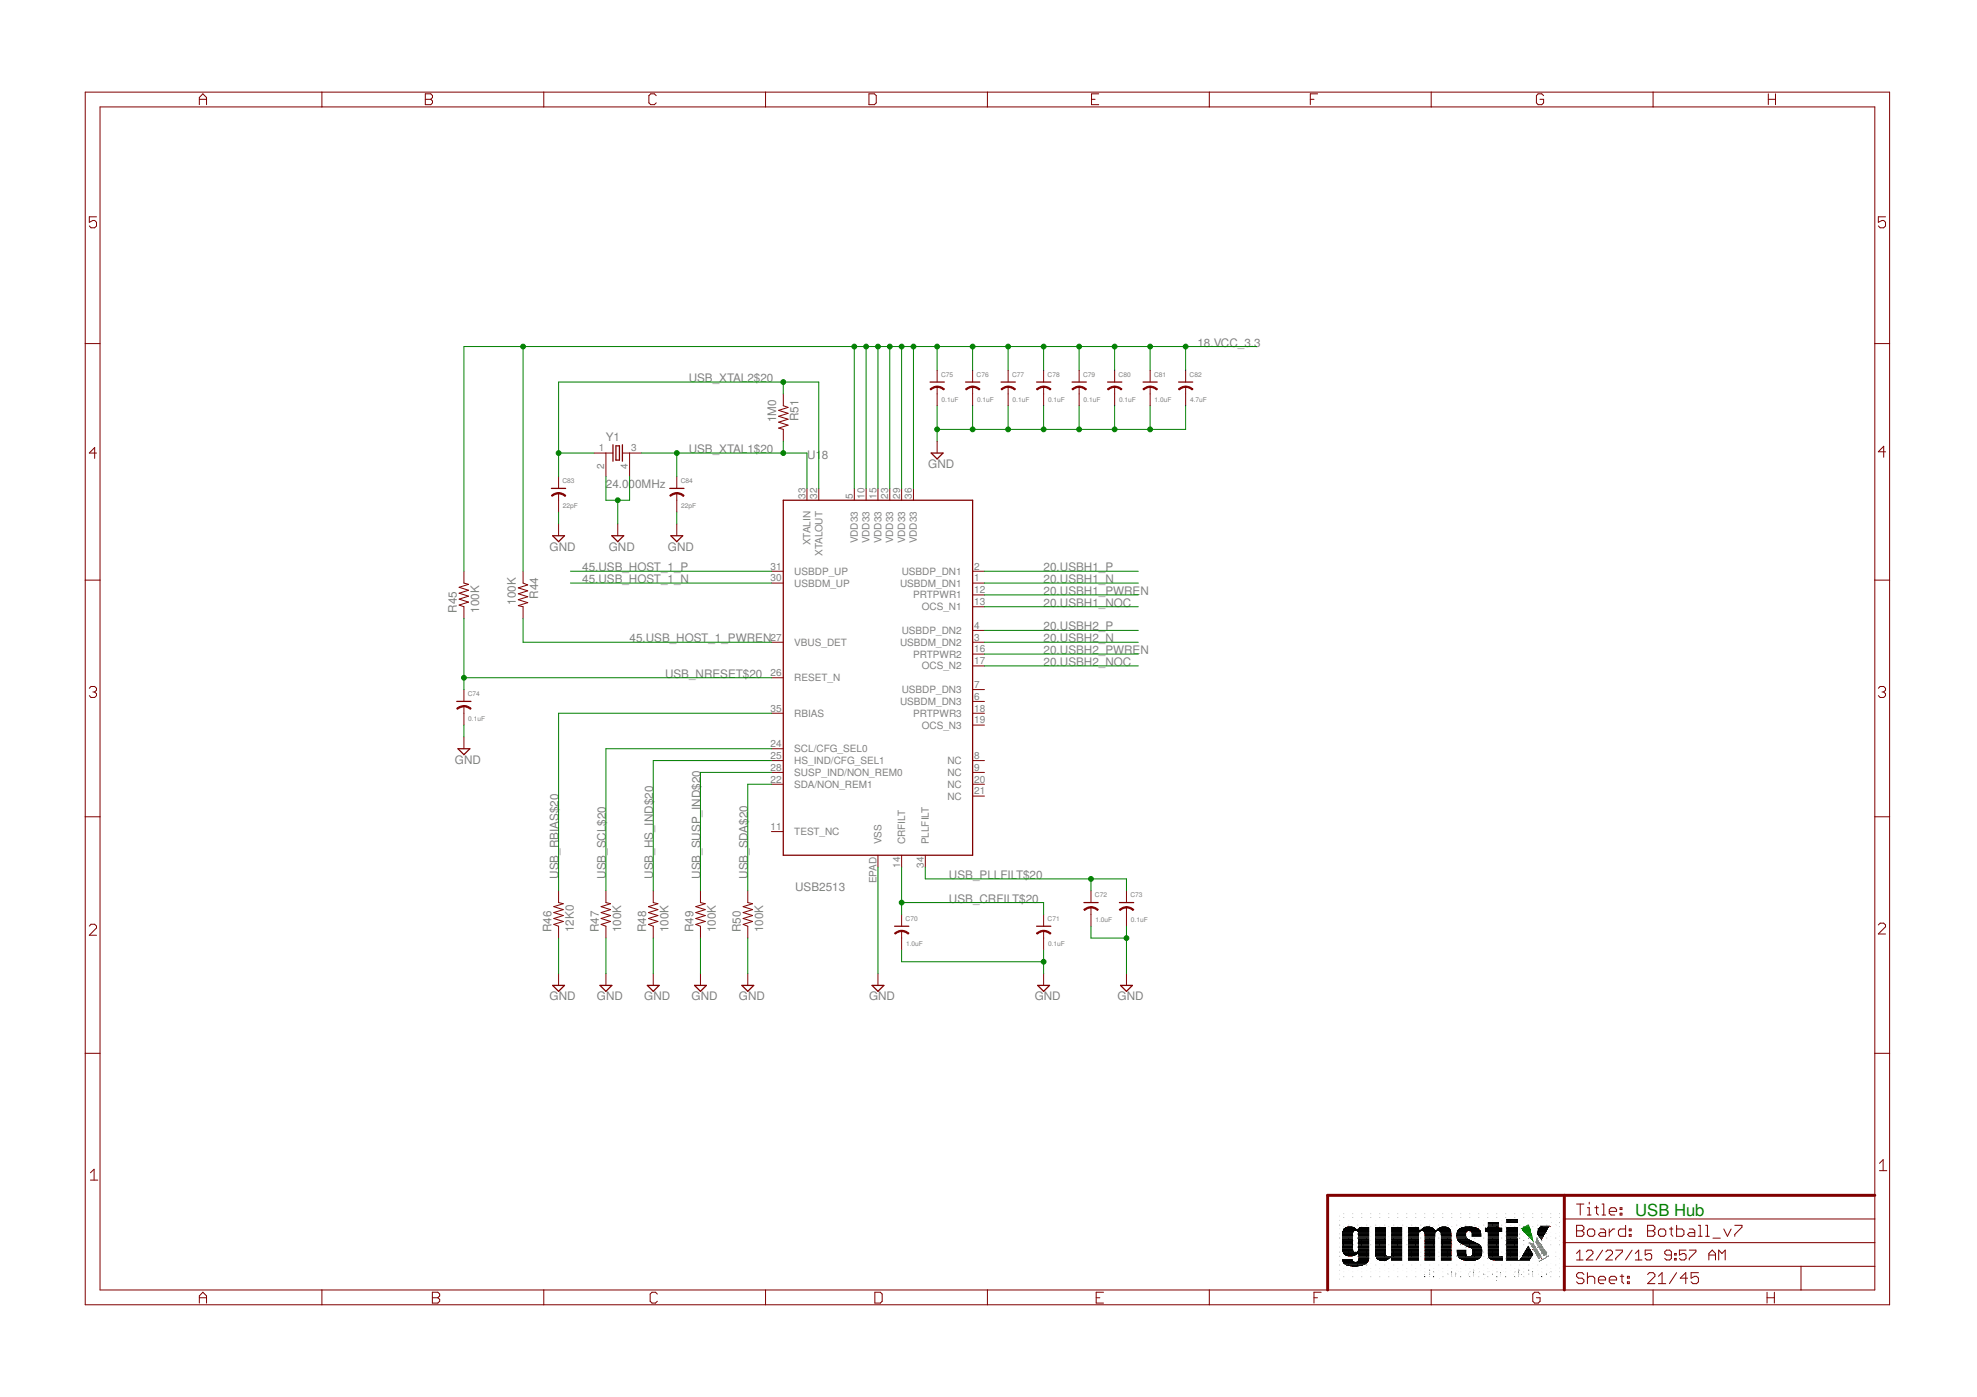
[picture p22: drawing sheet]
<svg xmlns="http://www.w3.org/2000/svg" width="297mm" height="210mm" viewBox="0 0 297 210" stroke-linecap="round" stroke-linejoin="round" font-family="sans-serif">
<defs><g id="words">
<text font-size="2.5" fill="#008000" x="245.7" y="182.7">USB Hub</text>
<g font-size="1.8" fill="#808080">
<text x="179.9" y="52.1">18.VCC_3.3</text>
<text x="103.5" y="57.4">USB_XTAL2$20</text>
<text x="116.6" y="63.5" transform="rotate(-90 116.6 63.5)">1M0</text>
<text x="120" y="63.3" transform="rotate(-90 120 63.3)">R51</text>
<text x="91" y="66.3">Y1</text>
<text x="103.5" y="68.1">USB_XTAL1$20</text>
<text x="121.3" y="69">U1</text>
<text x="123.5" y="69">8</text>
<text x="139.5" y="70.3">GND</text>
<text x="91" y="73.4">24.000MHz</text>
<text x="82.6" y="82.7">GND</text>
<text x="91.5" y="82.7">GND</text>
<text x="100.4" y="82.7">GND</text>
<text x="80.9" y="89.9" transform="rotate(-90 80.9 89.9)">R44</text>
<text x="87.5" y="85.8">45.USB_HOST_1_P</text>
<text x="87.5" y="87.6">45.USB_HOST_1_N</text>
<text x="156.8" y="85.8">20.USBH1_P</text>
<text x="156.8" y="87.6">20.USBH1_N</text>
<text x="156.8" y="89.4">20.USBH1_PWREN</text>
<text x="68.6" y="92.1" transform="rotate(-90 68.6 92.1)">R45</text>
<text x="72" y="92.1" transform="rotate(-90 72 92.1)">100K</text>
<text x="77.5" y="90.8" transform="rotate(-90 77.5 90.8)">100K</text>
<text x="156.8" y="94.7">20.USBH2_P</text>
<text x="156.8" y="91.2">20.USBH1_NOC</text>
<text x="94.6" y="96.5">45.USB_HOST_1_PWREN</text>
<text x="99.9" y="101.8">USB_NRESET$20</text>
<text x="156.8" y="96.5">20.USBH2_N</text>
<text x="156.8" y="98.3">20.USBH2_PWREN</text>
<text x="156.8" y="100.1">20.USBH2_NOC</text>
<text x="68.4" y="114.7">GND</text>
<text x="83.9" y="132.1" transform="rotate(-90 83.9 132.1)">USB_RBIAS$20</text>
<text x="91" y="132.1" transform="rotate(-90 91 132.1)">USB_SCL$20</text>
<text x="98.1" y="132.1" transform="rotate(-90 98.1 132.1)">USB_HS_IND$20</text>
<text x="105.3" y="132.1" transform="rotate(-90 105.3 132.1)">USB_SUSP_IND$20</text>
<text x="112.4" y="132.1" transform="rotate(-90 112.4 132.1)">USB_SDA$20</text>
<text x="119.5" y="133.8">USB2513</text>
<text x="142.6" y="132.1">USB_PLLFILT$20</text>
<text x="142.6" y="135.6">USB_CRFILT$20</text>
<text x="82.9" y="140.1" transform="rotate(-90 82.9 140.1)">R46</text>
<text x="86.2" y="140.1" transform="rotate(-90 86.2 140.1)">12K0</text>
<text x="90" y="140.1" transform="rotate(-90 90 140.1)">R47</text>
<text x="93.3" y="140.1" transform="rotate(-90 93.3 140.1)">100K</text>
<text x="97.1" y="140.1" transform="rotate(-90 97.1 140.1)">R48</text>
<text x="100.5" y="140.1" transform="rotate(-90 100.5 140.1)">100K</text>
<text x="104.2" y="140.1" transform="rotate(-90 104.2 140.1)">R49</text>
<text x="107.6" y="140.1" transform="rotate(-90 107.6 140.1)">100K</text>
<text x="111.3" y="140.1" transform="rotate(-90 111.3 140.1)">R50</text>
<text x="114.7" y="140.1" transform="rotate(-90 114.7 140.1)">100K</text>
<text x="82.6" y="150.3">GND</text>
<text x="89.7" y="150.3">GND</text>
<text x="96.8" y="150.3">GND</text>
<text x="103.9" y="150.3">GND</text>
<text x="111" y="150.3">GND</text>
<text x="130.6" y="150.3">GND</text>
<text x="155.5" y="150.3">GND</text>
<text x="167.9" y="150.3">GND</text>
</g>
<g font-size="1.5" fill="#808080">
<text x="90" y="67.8">1</text>
<text x="90.8" y="70.5" transform="rotate(-90 90.8 70.5)">2</text>
<text x="94.3" y="70.5" transform="rotate(-90 94.3 70.5)">4</text>
<text x="94.8" y="67.8">3</text>
<text x="121" y="74.9" transform="rotate(-90 121 74.9)">33</text>
<text x="122.8" y="74.9" transform="rotate(-90 122.8 74.9)">32</text>
<text x="128.1" y="74.9" transform="rotate(-90 128.1 74.9)">5</text>
<text x="129.9" y="74.9" transform="rotate(-90 129.9 74.9)">10</text>
<text x="131.7" y="74.9" transform="rotate(-90 131.7 74.9)">15</text>
<text x="133.4" y="74.9" transform="rotate(-90 133.4 74.9)">23</text>
<text x="135.2" y="74.9" transform="rotate(-90 135.2 74.9)">29</text>
<text x="137" y="74.9" transform="rotate(-90 137 74.9)">36</text>
<text x="121.8" y="81.9" transform="rotate(-90 121.8 81.9)">XTALIN</text>
<text x="123.6" y="83.5" transform="rotate(-90 123.6 83.5)">XTALOUT</text>
<text x="128.9" y="81.7" transform="rotate(-90 128.9 81.7)">VDD33</text>
<text x="130.7" y="81.7" transform="rotate(-90 130.7 81.7)">VDD33</text>
<text x="132.4" y="81.7" transform="rotate(-90 132.4 81.7)">VDD33</text>
<text x="134.2" y="81.7" transform="rotate(-90 134.2 81.7)">VDD33</text>
<text x="136" y="81.7" transform="rotate(-90 136 81.7)">VDD33</text>
<text x="137.8" y="81.7" transform="rotate(-90 137.8 81.7)">VDD33</text>
<text x="115.8" y="87.4">30</text>
<text x="115.8" y="85.6">31</text>
<text x="119.3" y="88.1">USBDM_UP</text>
<text x="119.3" y="86.4">USBDP_UP</text>
<text x="135.2" y="88.1">USBDM_DN1</text>
<text x="135.5" y="86.4">USBDP_DN1</text>
<text x="137.2" y="89.9">PRTPWR1</text>
<text x="146.4" y="89.1">12</text>
<text x="146.4" y="85.6">2</text>
<text x="146.4" y="87.4">1</text>
<text x="135.5" y="95.3">USBDP_DN2</text>
<text x="138.5" y="91.7">OCS_N1</text>
<text x="146.4" y="94.5">4</text>
<text x="146.4" y="90.9">13</text>
<text x="115.8" y="101.6">26</text>
<text x="115.8" y="96.3">27</text>
<text x="119.3" y="97">VBUS_DET</text>
<text x="135.2" y="97">USBDM_DN2</text>
<text x="137.2" y="98.8">PRTPWR2</text>
<text x="138.5" y="100.6">OCS_N2</text>
<text x="146.4" y="96.3">3</text>
<text x="146.4" y="98">16</text>
<text x="146.4" y="99.8">17</text>
<text x="115.8" y="106.9">35</text>
<text x="119.3" y="102.4">RESET_N</text>
<text x="119.3" y="107.7">RBIAS</text>
<text x="135.2" y="105.9">USBDM_DN3</text>
<text x="135.5" y="104.1">USBDP_DN3</text>
<text x="137.2" y="107.7">PRTPWR3</text>
<text x="146.4" y="105.1">6</text>
<text x="146.4" y="103.4">7</text>
<text x="146.4" y="106.9">18</text>
<text x="115.8" y="112.3">24</text>
<text x="119.3" y="113">SCL/CFG_SEL0</text>
<text x="138.5" y="109.5">OCS_N3</text>
<text x="146.4" y="108.7">19</text>
<text x="115.8" y="114">25</text>
<text x="115.8" y="117.6">22</text>
<text x="115.8" y="115.8">28</text>
<text x="119.3" y="114.8">HS_IND/CFG_SEL1</text>
<text x="119.3" y="118.4">SDA/NON_REM1</text>
<text x="119.3" y="116.6">SUSP_IND/NON_REM0</text>
<text x="142.3" y="118.4">NC</text>
<text x="142.3" y="116.6">NC</text>
<text x="142.3" y="114.8">NC</text>
<text x="146.4" y="119.4">21</text>
<text x="146.4" y="117.6">20</text>
<text x="146.4" y="115.8">9</text>
<text x="146.4" y="114">8</text>
<text x="115.8" y="124.7">11</text>
<text x="119.3" y="125.5">TEST_NC</text>
<text x="142.3" y="120.1">NC</text>
<text x="132.5" y="126.9" transform="rotate(-90 132.5 126.9)">VSS</text>
<text x="135.2" y="130.4" transform="rotate(-90 135.2 130.4)">14</text>
<text x="136" y="126.9" transform="rotate(-90 136 126.9)">CRFILT</text>
<text x="138.8" y="130.4" transform="rotate(-90 138.8 130.4)">34</text>
<text x="139.6" y="126.9" transform="rotate(-90 139.6 126.9)">PLLFILT</text>
<text x="131.7" y="132.7" transform="rotate(-90 131.7 132.7)">EPAD</text>
</g>
<g font-size="1" fill="#808080">
<text x="141.4" y="56.6">C75</text>
<text x="146.7" y="56.6">C76</text>
<text x="152.1" y="56.6">C77</text>
<text x="157.4" y="56.6">C78</text>
<text x="162.7" y="56.6">C79</text>
<text x="168.1" y="56.6">C80</text>
<text x="173.4" y="56.6">C81</text>
<text x="178.7" y="56.6">C82</text>
<text x="141.5" y="60.3">0.1uF</text>
<text x="146.8" y="60.3">0.1uF</text>
<text x="152.1" y="60.3">0.1uF</text>
<text x="157.5" y="60.3">0.1uF</text>
<text x="162.8" y="60.3">0.1uF</text>
<text x="168.1" y="60.3">0.1uF</text>
<text x="173.5" y="60.3">1.0uF</text>
<text x="178.8" y="60.3">4.7uF</text>
<text x="84.5" y="72.6">C83</text>
<text x="84.6" y="76.3">22pF</text>
<text x="102.3" y="72.6">C84</text>
<text x="102.4" y="76.3">22pF</text>
<text x="70.3" y="104.6">C74</text>
<text x="70.4" y="108.3">0.1uF</text>
<text x="164.5" y="134.8">C72</text>
<text x="169.9" y="134.8">C73</text>
<text x="136.1" y="138.3">C70</text>
<text x="136.1" y="142.1">1.0uF</text>
<text x="157.4" y="138.3">C71</text>
<text x="157.5" y="142.1">0.1uF</text>
<text x="164.6" y="138.5">1.0uF</text>
<text x="169.9" y="138.5">0.1uF</text>
</g>
</g></defs>
<g fill="none" stroke="#800000" stroke-width=".19">
<path d="M139.7 57.4h2.2M145.1 57.4h2.1M150.4 57.4h2.1M155.7 57.4h2.2M161.1 57.4h2.1M166.4 57.4h2.2M171.7 57.4h2.2M177.1 57.4h2.1M82.8 73.4h2.2M92.1 66.8v2.5M92.5 67h.6v2.1h-.6zM93.5 66.8v2.5"/>
<path d="M100.6 73.4h2.2M117.7 75.2h28.4v53.3h-28.4zM139.9 68.1h1.8l-.9 .9zM83 80.5h1.8l-.9 .9zM91.9 80.5h1.8l-.9 .9zM100.8 80.5h1.8l-.9 .9zM68.6 105.4h2.2M68.8 112.5h1.8l-.9 .9zM134.4 139.2h2.1M155.7 139.2h2.2M162.9 135.6h2.1M168.2 135.6h2.1"/>
<path d="M83 148.1h1.8l-.9 .8zM90.1 148.1h1.8l-.9 .8zM97.3 148.1h1.7l-.9 .8zM104.4 148.1h1.7l-.9 .8zM111.5 148.1h1.7l-.8 .8zM131 148.1h1.8l-.9 .8zM155.9 148.1h1.8l-.9 .8zM168.4 148.1h1.7l-.9 .8z"/>
</g>
<g fill="none" stroke="#800000" stroke-width=".15">
<path d="M12.8 13.8h271.1v182.2h-271.1zM15 16.1h266.7v177.7h-266.7zM30 15.7v-1.1l.5-.5 .5 .5v1.1M30 14.9h1M48.4 13.8v2.3M63.9 14.9h.8M63.9 14.1h.8l.3 .3v.2l-.3 .3 .3 .3v.3l-.3 .2h-.8zM81.7 13.8v2.3M98.6 14.4l-.3-.3h-.5l-.3 .3v1.1l.3 .2h.5l.3-.2M115 13.8v2.3M130.6 14.1h.8l.3 .3v1.1l-.3 .2h-.8zM148.4 13.8v2.3"/>
<path d="M164 14.9h.5M165.1 14.1h-1.1v1.6h1.1M181.7 13.8v2.3M196.9 14.9h.5M198 14.1h-1.1v1.6M215 13.8v2.3M231.9 14.4l-.3-.3h-.5l-.3 .3v1.1l.3 .2h.5l.3-.2v-.6h-.5M248.4 13.8v2.3M265.7 14.1v1.6M265.7 14.9h1.1M266.8 14.1v1.6M14.5 32.6h-1.1v.8l.5-.3h.3l.3 .3v.6l-.3 .2h-.5l-.3-.2"/>
<path d="M283.3 32.6h-1.1v.8l.6-.3h.2l.3 .3v.6l-.3 .2h-.5l-.3-.2M12.8 51.6h2.2M117.7 59.2v1.8l.7 .2-1.4 .5 1.4 .4-1.4 .4 1.4 .5-1.4 .4 1.4 .5-1.4 .4 .7 .2v1.8M140.8 55.6v1.8M140.8 58.1v2.9M146.1 55.6v1.8M146.1 58.1v2.9M151.5 55.6v1.8M151.5 58.1v2.9M156.8 55.6v1.8M156.8 58.1v2.9M162.1 55.6v1.8"/>
<path d="M162.1 58.1v2.9M167.5 55.6v1.8M167.5 58.1v2.9M172.8 55.6v1.8M172.8 58.1v2.9M178.1 55.6v1.8M178.1 58.1v2.9M281.7 51.6h2.2M14.5 68.1h-1.1l.8-.9v1.7M83.9 71.6v1.8M83.9 74.1v2.8M83.9 78.7v1.8"/>
<path d="M89.3 68.1h2.8M91 68.1v3.5M92.8 78.7v1.8M93.5 68.1h2.9M94.6 68.1v3.5M101.7 71.6v1.8M101.7 74.1v2.8M101.7 78.7v1.8M121.2 73.4v1.8M123 73.4v1.8M128.4 73.4v1.8M130.1 73.4v1.8"/>
<path d="M131.9 73.4v1.8M133.7 73.4v1.8M135.5 73.4v1.8M137.2 73.4v1.8M140.8 66.3v1.8M283.3 67.9h-1.1l.8-.8v1.6M12.8 87.2h2.2M69.7 85.8v1.8l.7 .2-1.4 .4 1.4 .5-1.4 .4 1.4 .5-1.4 .4 1.4 .5-1.4 .4 .7 .3v1.7M78.6 85.8v1.8l.7 .3-1.4 .4 1.4 .5-1.4 .4 1.4 .5-1.4 .4 1.4 .5-1.4 .4 .7 .2v1.7M115.9 96.5h1.8M115.9 87.6h1.8M115.9 85.8h1.8"/>
<path d="M146.1 96.5h1.8M146.1 98.3h1.8M146.1 87.6h1.8M146.1 85.8h1.8M146.1 94.7h1.8M146.1 89.4h1.8M146.1 91.2h1.8M281.7 87.2h2.2M13.4 103.4l.3-.3h.5l.3 .3v.3l-.3 .3M13.9 104h.3M14.2 104l.3 .2v.3l-.3 .3h-.5l-.3-.3M69.7 103.6v1.8"/>
<path d="M69.7 106.1v2.8M69.7 110.7v1.8M115.9 101.8h1.8M115.9 107.2h1.8M115.9 112.5h1.8M115.9 114.3h1.8M115.9 117.8h1.8M115.9 116.1h1.8M146.1 107.2h1.8M146.1 105.4h1.8M146.1 103.6h1.8M146.1 100.1h1.8"/>
<path d="M146.1 108.9h1.8M146.1 114.3h1.8M146.1 117.8h1.8M146.1 116.1h1.8M146.1 119.6h1.8M282.2 103.4l.3-.3h.5l.3 .3v.3l-.3 .3M282.8 104h.2M283 104l.3 .2v.3l-.3 .3h-.5l-.3-.3M12.8 122.7h2.2M13.4 139.1l.3-.2h.5l.3 .2v.3l-1.1 1.1h1.1M83.9 133.8v1.8l.7 .2-1.4 .4 1.4 .5-1.4 .4 1.4 .5-1.4 .4 1.4 .5-1.4 .4 .7 .3v1.7M91 133.8v1.8l.7 .2-1.4 .4 1.4 .5-1.4 .4 1.4 .5-1.4 .4 1.4 .5-1.4 .4 .7 .3v1.7"/>
<path d="M98.1 133.8v1.8l.7 .2-1.4 .4 1.4 .5-1.4 .4 1.4 .5-1.4 .4 1.4 .5-1.4 .4 .7 .3v1.7M105.2 133.8v1.8l.8 .2-1.5 .4 1.5 .5-1.5 .4 1.5 .5-1.5 .4 1.5 .5-1.5 .4 .7 .3v1.7M112.4 133.8v1.8l.7 .2-1.4 .4 1.4 .5-1.4 .4 1.4 .5-1.4 .4 1.4 .5-1.4 .4 .7 .3v1.7M115.9 124.9h1.8M131.9 128.5v1.8M135.5 128.5v1.8M135.5 137.4v1.8M135.5 139.9v2.8M139 128.5v1.8M156.8 137.4v1.8M156.8 139.9v2.8M163.9 133.8v1.8"/>
<path d="M163.9 136.3v2.9M169.2 133.8v1.8M169.2 136.3v2.9M281.7 122.7h2.2M282.2 139l.3-.3h.5l.3 .3v.3l-1.1 1h1.1M12.8 158.3h2.2M83.9 146.3v1.8M91 146.3v1.8M98.1 146.3v1.8M105.2 146.3v1.8M112.4 146.3v1.8M131.9 146.3v1.8"/>
<path d="M156.8 146.3v1.8M169.2 146.3v1.8M281.7 158.3h2.2M13.6 176.2l.5-.5v1.6M13.6 177.3h1.1M282.4 174.8l.5-.6v1.7M282.4 175.9h1.1M30 195.8v-1.1l.5-.5 .5 .5v1.1M30 195h1M48.4 193.8v2.2M65 195h.8M65 194.2h.8l.3 .2v.3l-.3 .3 .3 .2v.3l-.3 .3h-.8z"/>
<path d="M81.7 193.8v2.2M98.8 194.4l-.3-.2h-.5l-.3 .2v1.1l.3 .3h.5l.3-.3M115 193.8v2.2M131.4 194.2h.9l.2 .2v1.1l-.2 .3h-.9zM148.4 193.8v2.2M164.7 195h.5M165.8 194.2h-1.1v1.6h1.1M181.7 193.8v2.2M197.4 195h.6M198.5 194.2h-1.1v1.6M215 193.8v2.2M231.4 194.4l-.3-.2h-.5l-.3 .2v1.1l.3 .3h.5l.3-.3v-.5h-.6"/>
<path d="M235 190.3h46.7M235 186.7h46.7M235 183.2h46.7M236.9 184.1h.8l.3 .3v.3l-.3 .2 .3 .3v.3l-.3 .3h-.8zM236.9 184.9h.8M236.9 188.3l.5-.5v1.5M236.9 189.3h.9M236.9 180.9h1.1M237.4 180.9v1.7M238 191.5l-.3-.3h-.5l-.3 .3v.3l.3 .2h.5l.3 .3v.3l-.3 .3h-.5l-.3-.3M238.3 188.1l.3-.3h.5l.2 .3v.2l-1 1h1M238.5 184.9l.3-.2h.5l.3 .2v.6l-.3 .3h-.5l-.3-.3z"/>
<path d="M238.5 192l.3-.2h.5l.3 .2v.9M238.5 191.2v1.7M238.5 181.5h.3v1.1M238.5 182.6h.6M238.8 180.6v.3M239.6 181.5h.6M239.9 181.2v1.1l.3 .3M240.2 192.3h1v-.3l-.2-.2h-.6l-.2 .2v.6l.2 .3h.6M240.4 184.7h.6l.2 .2v.9h-.8l-.2-.3 .2-.3h.8M240.7 180.9h.3v1.7M240.7 182.6h.5M240.8 187.8l-1 1.5"/>
<path d="M241.3 188.1l.2-.3h.5l.3 .3v.2l-1 1h1M241.8 192.3h1.1v-.3l-.3-.2h-.5l-.3 .2v.6l.3 .3h.5M241.8 182h1.1v-.3l-.3-.2h-.5l-.3 .2v.6l.3 .3h.5M241.8 184.7v1.1M242.6 184.7h-.3l-.5 .5M242.8 187.8h1v.3l-1 1v.2M243.4 191.8h.6M243.4 181.5h.3v.2h-.3zM243.4 182.3h.3v.3h-.3zM243.7 191.5v1.1l.3 .3M244.2 184.1v1.7h-.8l-.2-.3v-.6l.2-.2h.8M244.5 192.6h.3v.3h-.3z"/>
<path d="M244.5 191.8h.3v.2h-.3zM244.8 185.5h.3v.3h-.3zM244.8 184.7h.3v.2h-.3zM245.2 187.8l-1 1.5M245.7 189.3h1M245.7 188.3l.5-.5v1.5M247.5 184.1h.9l.2 .3v.3l-.2 .2 .2 .3v.3l-.2 .3h-.9zM247.5 191.5l.3-.3h.6l.2 .3v.3l-1.1 1.1h1.1M247.5 184.9h.9M248.2 187.8h-1v.8l.5-.3h.2l.3 .3v.5l-.3 .2h-.5l-.2-.2M248.4 193.8v2.2M249.2 184.9l.2-.2h.6l.3 .2v.6l-.3 .3h-.6l-.2-.3z"/>
<path d="M249.2 192.9h1.1M249.2 191.8l.5-.6v1.7M250.8 184.7h.6M251.1 184.4v1.1l.3 .3M251.1 188.6h-.7l-.3-.3v-.2l.3-.3h.5l.2 .3v1l-.2 .2h-.5l-.3-.2M251.6 189.1h.2v.2h-.2zM251.6 188.3h.2v.3h-.2zM251.9 184.1v1.7h.8l.3-.3v-.6l-.3-.2h-.8M251.9 191.2l-1.1 1.7M253.3 187.8h-1v.8l.5-.3h.3l.2 .3v.5l-.2 .2h-.5l-.3-.2M253.6 192h-1.1l.8-.8v1.7M253.8 184.7h.6l.2 .2v.9h-.8l-.2-.3 .2-.3h.8"/>
<path d="M253.8 187.8h1v.3l-1 1v.2M255.2 184.1h.3v1.7M255.2 185.8h.5M255.2 191.2h-1.1v.8l.5-.2h.3l.3 .2v.6l-.3 .3h-.5l-.3-.3M256.3 184.1h.2v1.7M256.3 185.8h.5M256.8 188.6h.9M256.8 189.3v-1l.5-.5 .4 .5v1M257.4 186h1.1M258.2 189.3v-1.5l.5 .5 .5-.5v1.5M259 184.7l.5 1.1 .6-1.1M260.6 184.1h1.1v.3l-1.1 1.1v.3"/>
<path d="M265.5 195h1.1M265.5 194.2v1.6M266.6 194.2v1.6M270.6 190.3v3.5"/>
</g>
<g fill="#800000" stroke="#800000" stroke-width=".15">
<path d="M135.5 139.8l.7 .2 .4 .2-.2 .2-.3-.3-.6-.1z" fill-rule="evenodd"/>
<path d="M134.4 140.2l.6-.4h.5v.2l-.7 .1-.3 .3z" fill-rule="evenodd"/>
<path d="M156.8 139.8l.7 .2 .4 .2-.1 .2-.3-.3-.7-.1z" fill-rule="evenodd"/>
<path d="M155.7 140.2l.7-.4h.4v.2l-.7 .1-.2 .3z" fill-rule="evenodd"/>
<path d="M163.9 136.2l.5 .1 .6 .4-.1 .1-.3-.2-.7-.2z" fill-rule="evenodd"/>
<path d="M162.8 136.7l.7-.4 .4-.1v.2l-.6 .2-.3 .2z" fill-rule="evenodd"/>
<path d="M169.2 136.2l.5 .1 .6 .4-.1 .1-.3-.2-.7-.2z" fill-rule="evenodd"/>
<path d="M168.2 136.7l.6-.4 .4-.1v.2l-.6 .2-.3 .2z" fill-rule="evenodd"/>
<path d="M69.7 106l.4 .1 .7 .3-.1 .2-.7-.4h-.3z" fill-rule="evenodd"/>
<path d="M68.6 106.4l.4-.2 .7-.2v.2l-1 .4z" fill-rule="evenodd"/>
<path d="M140.8 58l.7 .2 .4 .2-.1 .2-.3-.2-.7-.2z" fill-rule="evenodd"/>
<path d="M139.7 58.4l.7-.3 .4-.1v.2l-.7 .2-.3 .2z" fill-rule="evenodd"/>
<path d="M146.1 58l.5 .1 .6 .3-.1 .2-.3-.2-.7-.2z" fill-rule="evenodd"/>
<path d="M145.1 58.4l.6-.3 .4-.1v.2l-.6 .2-.3 .2z" fill-rule="evenodd"/>
<path d="M151.5 58l.4 .1 .7 .3-.2 .2-.3-.2-.6-.2z" fill-rule="evenodd"/>
<path d="M150.4 58.4l.6-.3 .5-.1v.2l-.7 .2-.3 .2z" fill-rule="evenodd"/>
<path d="M156.8 58l.4 .1 .7 .3-.1 .2-.3-.2-.7-.2z" fill-rule="evenodd"/>
<path d="M155.7 58.4l.7-.3 .4-.1v.2l-.7 .2-.2 .2z" fill-rule="evenodd"/>
<path d="M162.1 58l.5 .1 .6 .3-.1 .2-.3-.2-.7-.2z" fill-rule="evenodd"/>
<path d="M161.1 58.4l.6-.3 .4-.1v.2l-.6 .2-.3 .2z" fill-rule="evenodd"/>
<path d="M167.5 58l.4 .1 .7 .3-.2 .2-.3-.2-.6-.2z" fill-rule="evenodd"/>
<path d="M166.4 58.4l.6-.3 .5-.1v.2l-.7 .2-.3 .2z" fill-rule="evenodd"/>
<path d="M172.8 58l.4 .1 .7 .3-.1 .2-.3-.2-.7-.2z" fill-rule="evenodd"/>
<path d="M171.7 58.4l.7-.3 .4-.1v.2l-.7 .2-.2 .2z" fill-rule="evenodd"/>
<path d="M178.1 58l.5 .1 .6 .3-.1 .2-.3-.2-.7-.2z" fill-rule="evenodd"/>
<path d="M177.1 58.4l.6-.3 .4-.1v.2l-.6 .2-.3 .2z" fill-rule="evenodd"/>
<path d="M83.9 74l.7 .2 .4 .2-.1 .2-.3-.2-.7-.2z" fill-rule="evenodd"/>
<path d="M82.8 74.4l.4-.2 .7-.2v.2l-.9 .4z" fill-rule="evenodd"/>
<path d="M101.7 74l.7 .2 .4 .2-.1 .2-.3-.2-.7-.2z" fill-rule="evenodd"/>
<path d="M100.6 74.4l.4-.2 .7-.2v.2l-1 .4z" fill-rule="evenodd"/>
</g>
<path d="M235 179.6v14.2M281.7 179.6h-82.2v14.2" fill="none" stroke="#800000" stroke-width=".44"/>
<g fill="none" stroke="#008000" stroke-width=".15">
<path d="M78.6 52.1v33.7M117.7 57.4v1.8M128.4 52.1v21.3M130.1 52.1v21.3M131.9 52.1v21.3M133.7 52.1v21.3M135.5 52.1v21.3M137.2 52.1v21.3M140.8 52.1v3.5M146.1 52.1v3.5M151.5 52.1v3.5M156.8 52.1v3.5"/>
<path d="M162.1 52.1v3.5M167.5 52.1v3.5M172.8 52.1v3.5M178.1 52.1v3.5M188.8 52.1h-119.1v33.7M83.9 71.6v-14.2h39.1v16M83.9 76.9v1.8M83.9 68.1h5.4M91 71.6v3.6h3.6v-3.6M92.8 75.2v3.5M96.4 68.1h24.8v5.3M101.7 68.1v3.5"/>
<path d="M101.7 76.9v1.8M117.7 66.3v1.8M140.8 61v5.3M146.1 61v3.5M151.5 61v3.5M156.8 61v3.5M162.1 61v3.5M167.5 61v3.5M172.8 61v3.5M178.1 61v3.5h-37.3M69.7 92.9v10.7M78.6 92.9v3.6h37.3"/>
<path d="M85.7 85.8h30.2M85.7 87.6h30.2M147.9 85.8h23.1M147.9 87.6h23.1M147.9 94.7h23.1M147.9 96.5h23.1M147.9 89.4h23.1M147.9 98.3h23.1M147.9 91.2h23.1M69.7 108.9v1.8M69.7 101.8h46.2M115.9 107.2h-32v26.6"/>
<path d="M115.9 112.5h-24.9v21.3M115.9 114.3h-17.8v19.5M115.9 117.8h-3.5v16M115.9 116.1h-10.7v17.7M147.9 100.1h23.1M131.9 130.3v16M135.5 135.6h21.3v1.8M135.5 130.3v7.1M139 130.3v1.8h30.2v1.7M163.9 132.1v1.7M163.9 139.2v1.7h5.3M169.2 139.2v7.1"/>
<path d="M83.9 140.9v5.4M91 140.9v5.4M98.1 140.9v5.4M105.2 140.9v5.4M112.4 140.9v5.4M135.5 142.7v1.8h21.3M156.8 142.7v3.6"/>
</g>
<g fill="#008000" stroke="#008000" stroke-width=".15">
<circle cx="146.1" cy="64.5" r=".36"/>
<circle cx="151.5" cy="64.5" r=".36"/>
<circle cx="156.8" cy="64.5" r=".36"/>
<circle cx="162.1" cy="64.5" r=".36"/>
<circle cx="167.5" cy="64.5" r=".36"/>
<circle cx="172.8" cy="64.5" r=".36"/>
<circle cx="140.8" cy="64.5" r=".36"/>
<circle cx="169.2" cy="140.9" r=".36"/>
<circle cx="156.8" cy="144.5" r=".36"/>
<circle cx="92.8" cy="75.2" r=".36"/>
<circle cx="130.1" cy="52.1" r=".36"/>
<circle cx="131.9" cy="52.1" r=".36"/>
<circle cx="133.7" cy="52.1" r=".36"/>
<circle cx="135.5" cy="52.1" r=".36"/>
<circle cx="137.2" cy="52.1" r=".36"/>
<circle cx="140.8" cy="52.1" r=".36"/>
<circle cx="146.1" cy="52.1" r=".36"/>
<circle cx="151.5" cy="52.1" r=".36"/>
<circle cx="156.8" cy="52.1" r=".36"/>
<circle cx="162.1" cy="52.1" r=".36"/>
<circle cx="167.5" cy="52.1" r=".36"/>
<circle cx="172.8" cy="52.1" r=".36"/>
<circle cx="178.1" cy="52.1" r=".36"/>
<circle cx="128.4" cy="52.1" r=".36"/>
<circle cx="78.6" cy="52.1" r=".36"/>
<circle cx="69.7" cy="101.8" r=".36"/>
<circle cx="117.7" cy="68.1" r=".36"/>
<circle cx="101.7" cy="68.1" r=".36"/>
<circle cx="117.7" cy="57.4" r=".36"/>
<circle cx="83.9" cy="68.1" r=".36"/>
<circle cx="163.9" cy="132.1" r=".36"/>
<circle cx="135.5" cy="135.6" r=".36"/>
</g>
<g fill="#000" stroke="#000" stroke-width=".15">
<path d="M201.5 189.3h1.8zM201.5 189.2l1.8 .1zM201.5 189.2h1.8zM201.5 189.1l1.8 .1zM201.5 187.7h1.9zM201.5 187.6l1.9 .1zM201.5 187.6h1.9zM201.5 187.5l1.9 .1zM201.5 187.5h1.9zM201.5 187.4l1.9 .1zM201.5 187.4h1.9zM201.5 187.3l1.9 .1z"/>
<path d="M201.5 187.3h1.9zM201.5 187.2l1.9 .1zM201.5 187.2h1.9zM201.5 187.1l1.9 .1zM201.5 187.1h1.9zM201.5 187l1.9 .1zM201.5 187h1.9zM201.5 186.9l1.9 .1zM201.5 186.9h1.9zM201.5 186.8l1.9 .1zM201.5 186.8h1.9zM201.5 186.7l1.9 .1z"/>
<path d="M201.5 186.7h1.9zM201.5 186.6l1.9 .1zM201.5 186.6h1.9zM201.5 186.5l1.9 .1zM201.5 186.5h1.9zM201.5 186.4l1.9 .1zM201.5 186.4h1.9zM201.5 186.3l1.9 .1zM201.5 186.3h1.9zM201.5 186.2l1.9 .1zM201.5 186.2h1.9zM201.5 186.1l1.9 .1z"/>
<path d="M201.5 186.1h1.9zM201.5 186l1.9 .1zM201.5 186h1.9zM201.5 185.9l1.9 .1zM201.5 185.9h1.9zM201.5 185.8l1.9 .1zM201.5 185.8h1.9zM201.5 185.7l1.9 .1zM201.5 185.7h1.9zM201.5 185.6l1.9 .1zM201.5 185.6h1.9zM201.5 185.5l1.9 .1z"/>
<path d="M201.5 185.5h1.9zM201.5 185.4l1.9 .1zM201.5 185.4h1.9zM201.5 185.3l1.9 .1zM201.5 188h4.3zM201.5 185l4.3 .1zM201.5 189.5h2.1zM201.5 189.4l2 .1zM201.5 189.4h1.9zM201.5 189.3l1.9 .1zM201.5 189.3h1.9zM201.5 187.9l2 .1z"/>
<path d="M201.5 187.9h2zM201.5 187.8l1.9 .1zM201.5 187.8h1.9zM201.5 187.7l1.9 .1zM201.5 185.3h1.9zM201.5 185.2l1.9 .1zM201.5 185.2h2zM201.5 185.1l2 .1zM201.5 185.1h2.1zM201.6 189.5h4.2zM201.6 188.1l4.2 .1zM201.6 188.1h4.2z"/>
<path d="M201.6 188l4.2 .1zM201.6 185h4.2zM201.6 184.9l4.2 .1zM201.6 184.9h4.2zM201.6 189.6l4.1 .1zM201.6 189.6h4.1zM201.6 189.5l4.1 .1zM201.6 188.3h4.2zM201.6 188.2l4.2 .1zM201.6 188.2h4.2zM201.6 184.8l4.2 .1zM201.6 184.8h4.2z"/>
<path d="M201.6 189.7h4zM201.6 189.7h4.1zM201.7 188.3l4.1 .1zM201.7 188.3h4.1zM201.7 184.7l4.1 .1zM201.7 184.7h4.1zM201.7 189.8h3.9zM201.7 189.7l3.9 .1zM201.7 189.8h3.8zM201.7 188.4h4.1zM201.7 184.6l4.1 .1zM201.7 189.9h3.8z"/>
<path d="M201.7 189.8l3.8 .1zM201.7 188.4l4.1 .1zM201.7 184.6h2.2zM201.7 184.5l2.2 .1zM201.8 189.9l3.6 .1zM201.8 188.5h4zM201.8 184.5h2.1zM201.8 190h3.5zM201.8 188.5l4 .1zM201.8 184.4l2 .1zM201.9 190l3.4 .1zM201.9 188.6h2z"/>
<path d="M201.9 184.4h1.8zM202 190.1h3.2zM202 184.3l1.6 .1zM202 188.6l1.8 .1zM202 188.7h1.8zM202 184.3h1.6zM202.1 190.1l3 .1zM202.1 188.7l1.6 .1zM202.1 184.3h1.4zM202.1 190.2h2.9zM202.2 184.2l1.2 .1zM202.2 188.8h1.4z"/>
<path d="M202.2 190.2h2.7zM202.3 188.8h1.2zM202.3 184.2h1zM202.3 190.2l2.5 .1zM202.4 188.8l.9 .1zM202.4 190.3h2.3zM202.5 184.1l.6 .1zM202.6 190.3l1.9 .1zM202.6 188.9h.6zM202.8 190.4h1.5zM203.3 190.4h.5zM203.7 189.5h2.1z"/>
<path d="M203.8 187.9l2 .1zM203.9 189.4l1.9 .1zM203.9 187.9h1.9zM203.9 185.1h1.9zM203.9 189.4h1.9zM203.9 185.1l1.9 .1zM203.9 189.3l1.9 .1zM203.9 187.8l1.9 .1zM203.9 187.8h1.9zM203.9 187.7l1.9 .1zM203.9 187.7h1.9zM203.9 185.2l1.9 .1z"/>
<path d="M203.9 185.2h1.9zM204 189.3h1.8zM204 189.2l1.8 .1zM204 189.2h1.8zM204 189.1l1.8 .1zM204 187.6l1.8 .1zM204 187.6h1.8zM204 187.5l1.8 .1zM204 187.5h1.8zM204 187.4l1.8 .1zM204 187.4h1.8zM204 187.3l1.8 .1z"/>
<path d="M204 187.3h1.8zM204 187.2l1.8 .1zM204 187.2h1.8zM204 187.1l1.8 .1zM204 187.1h1.8zM204 187l1.8 .1zM204 187h1.8zM204 186.9l1.8 .1zM204 186.9h1.8zM204 186.8l1.8 .1zM204 186.8h1.8zM204 186.7l1.8 .1z"/>
<path d="M204 186.7h1.8zM204 186.6l1.8 .1zM204 186.6h1.8zM204 186.5l1.8 .1zM204 186.5h1.8zM204 186.4l1.8 .1zM204 186.4h1.8zM204 186.3l1.8 .1zM204 186.3h1.8zM204 186.2l1.8 .1zM204 186.2h1.8zM204 186.1l1.8 .1z"/>
<path d="M204 186.1h1.8zM204 186l1.8 .1zM204 186h1.8zM204 185.9l1.8 .1zM204 185.9h1.8zM204 185.8l1.8 .1zM204 185.8h1.8zM204 185.7l1.8 .1zM204 185.7h1.8zM204 185.6l1.8 .1zM204 185.6h1.8zM204 185.5l1.8 .1z"/>
<path d="M204 185.5h1.8zM204 185.4l1.8 .1zM204 185.4h1.8zM204 185.3l1.8 .1zM204 185.3h1.8zM204 184.6h1.8zM204 189.1h1.8zM204 189l1.8 .1zM204 189h1.8zM204 188.9l1.8 .1zM204 188.9h1.8zM204 188.8l1.8 .1z"/>
<path d="M204 188.8h1.8zM204 188.7l1.8 .1zM204 188.7h1.8zM204 188.6l1.8 .1zM204 188.6h1.8zM204 184.5l1.8 .1zM204 184.5h1.8zM204 184.4l1.8 .1zM204.1 184.4h1.7zM204.1 184.3l1.7 .1zM204.1 184.3h1.7zM204.1 184.2l1.7 .1z"/>
<path d="M206.5 188.4l1.9 .1zM206.5 188.4h1.9zM206.5 188.3l1.8 .1zM206.5 188.3h1.8zM206.5 188.2l1.8 .1zM206.5 188.2h1.8zM206.5 188.1l1.8 .1zM206.5 188.1h1.8zM206.5 188l1.8 .1zM206.5 188h1.8zM206.5 187.9l1.8 .1zM206.5 187.9h1.8z"/>
<path d="M206.5 187.8l1.8 .1zM206.5 187.8h1.8zM206.5 187.7l1.8 .1zM206.5 187.7h1.8zM206.5 187.6l1.8 .1zM206.5 187.6h1.8zM206.5 187.5l1.8 .1zM206.5 187.5h1.8zM206.5 187.4l1.8 .1zM206.5 187.4h1.8zM206.5 187.3l1.8 .1zM206.5 187.3h1.8z"/>
<path d="M206.5 187.2l1.8 .1zM206.5 187.2h1.8zM206.5 187.1l1.8 .1zM206.5 187.1h1.8zM206.5 187l1.8 .1zM206.5 187h1.8zM206.5 186.9l1.8 .1zM206.5 186.9h1.8zM206.5 186.8l1.8 .1zM206.5 186.8h1.8zM206.5 186.7l1.8 .1zM206.5 186.7h1.8z"/>
<path d="M206.5 186.6l1.8 .1zM206.5 186.6h1.8zM206.5 186.5l1.8 .1zM206.5 186.5h1.8zM206.5 186.4l1.8 .1zM206.5 186.4h1.8zM206.5 186.3l1.8 .1zM206.5 186.3h1.8zM206.5 186.2l1.8 .1zM206.5 186.2h1.8zM206.5 186.1l1.8 .1zM206.5 186.1h1.8z"/>
<path d="M206.5 186l1.8 .1zM206.5 186h1.8zM206.5 185.9l1.8 .1zM206.5 185.9h1.8zM206.5 185.8l1.8 .1zM206.5 185.8h1.8zM206.5 185.7l1.8 .1zM206.5 185.7h1.8zM206.5 185.6l1.8 .1zM206.5 185.6h1.8zM206.5 185.5l1.8 .1zM206.5 185.5h1.8z"/>
<path d="M206.5 185.4l1.8 .1zM206.5 185.4h1.8zM206.5 185.3l1.8 .1zM206.5 185.3h1.8zM206.5 185.2l1.8 .1zM206.5 185.2h1.8zM206.5 185.1l1.8 .1zM206.5 185.1h1.8zM206.5 185l1.8 .1zM206.5 185h1.8zM206.5 184.9l1.8 .1zM206.5 184.9h1.8z"/>
<path d="M206.5 184.8l1.8 .1zM206.5 184.8h1.8zM206.5 184.7l1.8 .1zM206.5 184.7h1.8zM206.5 184.6l1.8 .1zM206.5 184.6h1.8zM206.5 184.5l1.8 .1zM206.5 184.5h1.8zM206.5 184.4l1.8 .1zM206.5 184.4h1.8zM206.5 184.3l1.8 .1zM206.5 184.3h1.8z"/>
<path d="M206.5 184.2l1.8 .1zM206.5 188.8h4.3zM206.5 188.7l4.3 .1zM206.5 188.7h4.3zM206.5 188.6l2 .1zM206.5 188.6h1.9zM206.5 188.5l1.9 .1zM206.5 188.5h1.9zM206.5 188.9l4.3 .1zM206.5 188.9h4.3zM206.5 188.8l4.3 .1zM206.6 189h4.2z"/>
<path d="M206.6 189.1h4.2zM206.6 189l4.2 .1zM206.7 189.1l2.2 .1zM206.7 189.1h2.2zM206.7 189.2h2.1zM206.8 189.2l2 .1zM206.8 189.3h1.9zM206.9 189.3l1.8 .1zM206.9 189.4h1.7zM207 189.4l1.5 .1zM207.1 189.5h1.3zM207.2 189.5h1.2z"/>
<path d="M207.3 189.5l.9 .1zM207.5 189.6h.5zM208.8 188.6l2 .1zM208.9 188.6h1.9zM208.9 189.5h1.9zM208.9 189.4l1.9 .1zM208.9 189.4h1.9zM208.9 189.3l1.9 .1zM208.9 189.3h1.9zM208.9 188.5l1.9 .1zM208.9 188.5h1.9zM208.9 188.4l1.9 .1z"/>
<path d="M208.9 188.4h1.9zM208.9 189.2l1.9 .1zM208.9 189.2h1.9zM208.9 189.1l1.9 .1zM208.9 189.1h1.9zM208.9 188.3l1.9 .1zM208.9 188.3h1.9zM208.9 188.2l1.9 .1zM208.9 188.2h1.9zM208.9 188.1l1.9 .1zM208.9 188.1h1.9zM208.9 188l1.9 .1z"/>
<path d="M208.9 188h1.9zM208.9 187.9l1.9 .1zM208.9 187.9h1.9zM208.9 187.8l1.9 .1zM208.9 187.8h1.9zM208.9 187.7l1.9 .1zM208.9 187.7h1.9zM208.9 187.6l1.9 .1zM208.9 187.6h1.9zM208.9 187.5l1.9 .1zM208.9 187.5h1.9zM208.9 187.4l1.9 .1z"/>
<path d="M208.9 187.4h1.9zM208.9 187.3l1.9 .1zM208.9 187.3h1.9zM208.9 187.2l1.9 .1zM208.9 187.2h1.9zM208.9 187.1l1.9 .1zM208.9 187.1h1.9zM208.9 187l1.9 .1zM208.9 187h1.9zM208.9 186.9l1.9 .1zM208.9 186.9h1.9zM208.9 186.8l1.9 .1z"/>
<path d="M208.9 186.8h1.9zM208.9 186.7l1.9 .1zM208.9 186.7h1.9zM208.9 186.6l1.9 .1zM208.9 186.6h1.9zM208.9 186.5l1.9 .1zM208.9 186.5h1.9zM208.9 186.4l1.9 .1zM208.9 186.4h1.9zM208.9 186.3l1.9 .1zM208.9 186.3h1.9zM208.9 186.2l1.9 .1z"/>
<path d="M208.9 186.2h1.9zM208.9 186.1l1.9 .1zM208.9 186.1h1.9zM208.9 186l1.9 .1zM208.9 186h1.9zM208.9 185.9l1.9 .1zM208.9 185.9h1.9zM208.9 185.8l1.9 .1zM208.9 185.8h1.9zM208.9 185.7l1.9 .1zM208.9 185.7h1.9zM208.9 185.6l1.9 .1z"/>
<path d="M208.9 185.6h1.9zM208.9 185.5l1.9 .1zM208.9 185.5h1.9zM208.9 185.4l1.9 .1zM208.9 185.4h1.9zM208.9 185.3l1.9 .1zM208.9 185.3h1.9zM208.9 185.2l1.9 .1zM208.9 185.2h1.9zM208.9 185.1l1.9 .1zM208.9 185.1h1.9zM208.9 185l1.9 .1z"/>
<path d="M208.9 185h1.9zM208.9 184.9l1.9 .1zM208.9 184.9h1.9zM208.9 184.8l1.9 .1zM208.9 184.8h1.9zM208.9 184.7l1.9 .1zM208.9 184.7h1.9zM208.9 184.6l1.9 .1zM208.9 184.6h1.9zM208.9 184.5l1.9 .1zM208.9 184.5h1.9zM208.9 184.4l1.9 .1z"/>
<path d="M208.9 184.4h1.9zM208.9 184.3l1.9 .1zM208.9 184.3h1.9zM208.9 184.2l1.9 .1zM211.5 185.2l1.8 .1zM211.5 185.2h1.8zM211.5 185.2h1.9zM211.5 185.1l1.9 .1zM211.5 185.1h2zM211.5 185l6.7 .1zM211.5 185h6.7zM211.5 185h6.6z"/>
<path d="M211.5 184.9l6.6 .1zM211.5 184.9h6.6zM211.5 184.8l6.6 .1zM211.5 184.8h6.6zM211.5 184.7l6.6 .1zM211.5 184.7h4.2zM211.5 184.3l1.8 .1zM211.5 184.3h1.8zM211.5 189.5h1.8zM211.5 189.4l1.8 .1zM211.5 189.4h1.8zM211.5 189.3l1.8 .1z"/>
<path d="M211.5 189.3h1.8zM211.5 189.2l1.8 .1zM211.5 189.2h1.8zM211.5 189.1l1.8 .1zM211.5 189.1h1.8zM211.5 189l1.8 .1zM211.5 189h1.8zM211.5 188.9l1.8 .1zM211.5 188.9h1.8zM211.5 188.8l1.8 .1zM211.5 188.8h1.8zM211.5 188.7l1.8 .1z"/>
<path d="M211.5 188.7h1.8zM211.5 188.6l1.8 .1zM211.5 188.6h1.8zM211.5 188.5l1.8 .1zM211.5 188.5h1.8zM211.5 188.4l1.8 .1zM211.5 188.4h1.8zM211.5 188.3l1.8 .1zM211.5 188.3h1.8zM211.5 188.2l1.8 .1zM211.5 188.2h1.8zM211.5 188.1l1.8 .1z"/>
<path d="M211.5 188.1h1.8zM211.5 188l1.8 .1zM211.5 188h1.8zM211.5 187.9l1.8 .1zM211.5 187.9h1.8zM211.5 187.8l1.8 .1zM211.5 187.8h1.8zM211.5 187.7l1.8 .1zM211.5 187.7h1.8zM211.5 187.6l1.8 .1zM211.5 187.6h1.8zM211.5 187.5l1.8 .1z"/>
<path d="M211.5 187.5h1.8zM211.5 187.4l1.8 .1zM211.5 187.4h1.8zM211.5 187.3l1.8 .1zM211.5 187.3h1.8zM211.5 187.2l1.8 .1zM211.5 187.2h1.8zM211.5 187.1l1.8 .1zM211.5 187.1h1.8zM211.5 187l1.8 .1zM211.5 187h1.8zM211.5 186.9l1.8 .1z"/>
<path d="M211.5 186.9h1.8zM211.5 186.8l1.8 .1zM211.5 186.8h1.8zM211.5 186.7l1.8 .1zM211.5 186.7h1.8zM211.5 186.6l1.8 .1zM211.5 186.6h1.8zM211.5 186.5l1.8 .1zM211.5 186.5h1.8zM211.5 186.4l1.8 .1zM211.5 186.4h1.8zM211.5 186.3l1.8 .1z"/>
<path d="M211.5 186.3h1.8zM211.5 186.2l1.8 .1zM211.5 186.2h1.8zM211.5 186.1l1.8 .1zM211.5 186.1h1.8zM211.5 186l1.8 .1zM211.5 186h1.8zM211.5 185.9l1.8 .1zM211.5 185.9h1.8zM211.5 185.8l1.8 .1zM211.5 185.8h1.8zM211.5 185.7l1.8 .1z"/>
<path d="M211.5 185.7h1.8zM211.5 185.6l1.8 .1zM211.5 185.6h1.8zM211.5 185.5l1.8 .1zM211.5 185.5h1.8zM211.5 185.4l1.8 .1zM211.5 185.4h1.8zM211.5 185.3l1.8 .1zM211.5 185.3h1.8zM211.5 184.7h1.8zM211.5 184.6l1.8 .1zM211.5 184.6h1.8z"/>
<path d="M211.5 184.5l1.8 .1zM211.5 184.5h1.8zM211.5 184.4l1.8 .1zM211.5 184.4h1.8zM211.5 184.2l1.8 .1zM213.3 184.7h2.4zM213.4 184.6l2.2 .1zM213.4 184.6h2.2zM213.5 184.5l2 .1zM213.5 184.5h2zM213.6 184.4l1.9 .1zM213.6 184.4h1.8z"/>
<path d="M213.7 184.4h1.7zM213.7 184.3l1.6 .1zM213.8 185.1h2.1zM213.8 184.3h1.5zM213.8 185.1l2.1 .1zM213.9 185.2h1.9zM213.9 185.2h2zM213.9 184.3h1.3zM213.9 189.5h1.8zM213.9 189.4l1.8 .1zM213.9 189.4h1.8zM213.9 189.3l1.8 .1z"/>
<path d="M213.9 189.3h1.8zM213.9 189.2l1.8 .1zM213.9 189.2h1.8zM213.9 189.1l1.8 .1zM213.9 189.1h1.8zM213.9 189l1.8 .1zM213.9 189h1.8zM213.9 188.9l1.8 .1zM213.9 188.9h1.8zM213.9 188.8l1.8 .1zM213.9 188.8h1.8zM213.9 188.7l1.8 .1z"/>
<path d="M213.9 188.7h1.8zM213.9 188.6l1.8 .1zM213.9 188.6h1.8zM213.9 188.5l1.8 .1zM213.9 188.5h1.8zM213.9 188.4l1.8 .1zM213.9 188.4h1.8zM213.9 188.3l1.8 .1zM213.9 188.3h1.8zM213.9 188.2l1.8 .1zM213.9 188.2h1.8zM213.9 188.1l1.8 .1z"/>
<path d="M213.9 188.1h1.8zM213.9 188l1.8 .1zM213.9 188h1.8zM213.9 187.9l1.8 .1zM213.9 187.9h1.8zM213.9 187.8l1.8 .1zM213.9 187.8h1.8zM213.9 187.7l1.8 .1zM213.9 187.7h1.8zM213.9 187.6l1.8 .1zM213.9 187.6h1.8zM213.9 187.5l1.8 .1z"/>
<path d="M213.9 187.5h1.8zM213.9 187.4l1.8 .1zM213.9 187.4h1.8zM213.9 187.3l1.8 .1zM213.9 187.3h1.8zM213.9 187.2l1.8 .1zM213.9 187.2h1.8zM213.9 187.1l1.8 .1zM213.9 187.1h1.8zM213.9 187l1.8 .1zM213.9 187h1.8zM213.9 186.9l1.8 .1z"/>
<path d="M213.9 186.9h1.8zM213.9 186.8l1.8 .1zM213.9 186.8h1.8zM213.9 186.7l1.8 .1zM213.9 186.7h1.8zM213.9 186.6l1.8 .1zM213.9 186.6h1.8zM213.9 186.5l1.8 .1zM213.9 186.5h1.8zM213.9 186.4l1.8 .1zM213.9 186.4h1.8zM213.9 186.3l1.8 .1z"/>
<path d="M213.9 186.3h1.8zM213.9 186.2l1.8 .1zM213.9 186.2h1.8zM213.9 186.1l1.8 .1zM213.9 186.1h1.8zM213.9 186l1.8 .1zM213.9 186h1.8zM213.9 185.9l1.8 .1zM213.9 185.9h1.8zM213.9 185.8l1.8 .1zM213.9 185.8h1.8zM213.9 185.7l1.8 .1z"/>
<path d="M213.9 185.7h1.8zM213.9 185.6l1.8 .1zM213.9 185.6h1.8zM213.9 185.5l1.9 .1zM213.9 185.5h1.9zM213.9 185.4l1.9 .1zM213.9 185.4h1.9zM213.9 185.3l1.9 .1zM213.9 185.3h1.9zM213.9 185.2l1.9 .1zM213.9 184.2l1.2 .1zM214 191.6l.2 .1z"/>
<path d="M214 191.6h.2zM214 191.6h.1zM214 191.5l.1 .1zM214 191.5h.1zM214 191.4l.1 .1zM214 191.4h.1zM214 191.3l.1 .1zM214 191.3h.2zM214 191.8h.3zM214 191.7l.2 .1zM214 191.7h.2zM214 191.2l.2 .1z"/>
<path d="M214 191.2h.2zM214.1 191.8l.2 .1zM214.1 191.1l.2 .1zM214.1 184.2h.9zM214.1 191.1h.2zM214.1 191.8l.3 .1zM214.1 191.9h.6zM214.1 191.1h.8zM214.2 191.9l.4 .1zM214.2 191l.5 .1zM214.2 184.1l.6 .1zM214.3 192h.2z"/>
<path d="M214.3 191h.3zM214.4 190.9l.1 .1zM214.5 191.8l.2 .1zM214.6 191.8l.3 .1zM214.6 191.1h.3zM214.7 191.8h.2zM214.7 191.1l.2 .1zM214.7 191.7l.2 .1zM214.7 191.2h.2zM214.7 191.7h.2zM214.7 191.6l.2 .1zM214.7 191.6h.2z"/>
<path d="M214.7 191.5l.2 .1zM214.7 191.5h.2zM214.7 191.4l.2 .1zM214.7 191.4h.2zM214.7 191.3l.2 .1zM214.7 191.3h.2zM214.7 191.2l.2 .1zM214.7 191l.2 .1zM214.7 191h.2zM214.7 190.9l.2 .1zM214.7 190.9h.2zM214.7 190.8l.2 .1z"/>
<path d="M214.7 190.8h.2zM214.7 190.7l.2 .1zM214.7 190.7h.2zM214.7 190.6l.2 .1zM214.7 190.6h.2zM214.7 190.5l.2 .1zM214.8 192h.1zM214.8 191.9l.1 .1zM214.8 191.9h.1zM214.8 191.8l.1 .1zM215.2 192h.2zM215.2 191.9l.2 .1z"/>
<path d="M215.2 191.9h.2zM215.2 191.8l.2 .1zM215.2 191.8h.2zM215.2 191.7l.2 .1zM215.2 191.7h.2zM215.2 191.6l.2 .1zM215.2 191.6h.2zM215.2 191.5l.2 .1zM215.2 191.5h.2zM215.2 191.4l.2 .1zM215.2 191.4h.2zM215.2 191.3l.2 .1z"/>
<path d="M215.2 191.3h.2zM215.2 191.2l.3 .1zM215.2 191.1l.2 .1zM215.2 191.1h.2zM215.2 191l.2 .1zM215.2 191h.2zM215.2 191.2h.3zM215.4 191.1l.2 .1zM215.4 191.1h.3zM215.5 191.1h.2zM215.5 191l.3 .1zM215.5 191h.3z"/>
<path d="M215.6 190.9l.2 .1zM215.7 184.7h2.4zM215.8 184.7h2.3zM215.8 191.6h.2zM215.8 191.5l.2 .1zM215.8 191.5h.9zM215.8 191.4l.9 .1zM215.8 191.4h.9zM215.8 184.6l2.2 .1zM215.9 191.7l.2 .1zM215.9 191.7h.1zM215.9 191.6l.1 .1z"/>
<path d="M215.9 191.3l.1 .1zM215.9 191.3h.1zM215.9 184.6h2.1zM215.9 191.8h.2zM215.9 191.2l.2 .1zM215.9 191.2h.2zM215.9 184.5l2.1 .1zM215.9 191.8l.2 .1zM215.9 191.1l.2 .1zM215.9 191.1h.2zM215.9 191.8l.3 .1zM215.9 184.5h2z"/>
<path d="M216 191.1h.6zM216 184.4l1.9 .1zM216 191.9h.6zM216 191l.6 .1zM216 184.4h1.8zM216 191.9l.6 .1zM216.1 191h.4zM216.1 184.3l1.6 .1zM216.2 192h.3zM216.2 184.3h1.5zM216.2 185.1h2zM216.2 190.9l.2 .1z"/>
<path d="M216.3 185.1l1.9 .1zM216.3 184.3h1.3zM216.3 185.2h1.9zM216.3 185.4l1.9 .1zM216.3 185.4h1.9zM216.3 185.3l1.9 .1zM216.3 185.3h1.9zM216.3 185.2l1.9 .1zM216.4 184.2l1.1 .1zM216.4 191.1h.2zM216.4 189.5h1.8zM216.4 189.4l1.8 .1z"/>
<path d="M216.4 189.4h1.8zM216.4 189.3l1.8 .1zM216.4 189.3h1.8zM216.4 189.2l1.8 .1zM216.4 189.2h1.8zM216.4 189.1l1.8 .1zM216.4 189.1h1.8zM216.4 189l1.8 .1zM216.4 189h1.8zM216.4 188.9l1.8 .1zM216.4 188.9h1.8zM216.4 188.8l1.8 .1z"/>
<path d="M216.4 188.8h1.8zM216.4 188.7l1.8 .1zM216.4 188.7h1.8zM216.4 188.6l1.8 .1zM216.4 188.6h1.8zM216.4 188.5l1.8 .1zM216.4 188.5h1.8zM216.4 188.4l1.8 .1zM216.4 188.4h1.8zM216.4 188.3l1.8 .1zM216.4 188.3h1.8zM216.4 188.2l1.8 .1z"/>
<path d="M216.4 188.2h1.8zM216.4 188.1l1.8 .1zM216.4 188.1h1.8zM216.4 188l1.8 .1zM216.4 188h1.8zM216.4 187.9l1.8 .1zM216.4 187.9h1.8zM216.4 187.8l1.8 .1zM216.4 187.8h1.8zM216.4 187.7l1.8 .1zM216.4 187.7h1.8zM216.4 187.6l1.8 .1z"/>
<path d="M216.4 187.6h1.8zM216.4 187.5l1.8 .1zM216.4 187.5h1.8zM216.4 187.4l1.8 .1zM216.4 187.4h1.8zM216.4 187.3l1.8 .1zM216.4 187.3h1.8zM216.4 187.2l1.8 .1zM216.4 187.2h1.8zM216.4 187.1l1.8 .1zM216.4 187.1h1.8zM216.4 187l1.8 .1z"/>
<path d="M216.4 187h1.8zM216.4 186.9l1.8 .1zM216.4 186.9h1.8zM216.4 186.8l1.8 .1zM216.4 186.8h1.8zM216.4 186.7l1.8 .1zM216.4 186.7h1.8zM216.4 186.6l1.8 .1zM216.4 186.6h1.8zM216.4 186.5l1.8 .1zM216.4 186.5h1.8zM216.4 186.4l1.8 .1z"/>
<path d="M216.4 186.4h1.8zM216.4 186.3l1.8 .1zM216.4 186.3h1.8zM216.4 186.2l1.8 .1zM216.4 186.2h1.8zM216.4 186.1l1.8 .1zM216.4 186.1h1.8zM216.4 186l1.8 .1zM216.4 186h1.8zM216.4 185.9l1.8 .1zM216.4 185.9h1.8zM216.4 185.8l1.8 .1z"/>
<path d="M216.4 185.8h1.8zM216.4 185.7l1.8 .1zM216.4 185.7h1.8zM216.4 185.6l1.8 .1zM216.4 185.6h1.8zM216.4 185.5l1.8 .1zM216.4 185.5h1.8zM216.5 191.2h.2zM216.5 191.1l.1 .1zM216.5 184.2h.9zM216.5 191.8l.1 .1zM216.5 191.3h.2z"/>
<path d="M216.5 191.2l.2 .1zM216.6 191.3l.1 .1zM216.6 191.3h.1zM216.6 184.1l.6 .1zM216.9 191.8h.2zM216.9 191.7l.2 .1zM216.9 191.7h.2zM216.9 191.6l.2 .1zM216.9 191.6h.2zM216.9 191.8l.3 .1zM216.9 191.8l.2 .1zM216.9 191.5l.2 .1z"/>
<path d="M216.9 191.5h.3zM217 191.9h.5zM217 191.1h.6zM217 191l.6 .1zM217 191.9l.4 .1zM217 191.5h.3zM217 191.1h.1zM217 191h.5zM217.1 192h.2zM217.1 191.4l.6 .1zM217.1 191.4h.6zM217.2 190.9l.2 .1z"/>
<path d="M217.4 191.8l.3 .1zM217.4 191.1h.2zM217.4 191.3l.3 .1zM217.4 191.8h.3zM217.4 191.7l.3 .1zM217.4 191.2h.3zM217.5 191.1l.1 .1zM217.5 191.9l.2 .1zM217.5 191.9h.2zM217.5 191.7h.2zM217.5 191.6l.2 .1zM217.5 191.6h.2z"/>
<path d="M217.5 191.5l.2 .1zM217.5 191.5h.2zM217.5 191.3h.2zM217.5 191.2l.2 .1zM217.5 192h.2zM218 191.3h.2zM218 191.2l.2 .1zM218 191.2h.2zM218 192h.1zM218 191.9l.1 .1zM218 191.9h.1zM218 191.8l.1 .1z"/>
<path d="M218 191.8h.1zM218 191.7l.1 .1zM218 191.7h.1zM218 191.6l.1 .1zM218 191.6h.1zM218 191.5l.1 .1zM218 191.5h.1zM218 191.4l.1 .1zM218 191.4h.1zM218 191.3l.1 .1zM218 191.1l.2 .1zM218 191.1h.1z"/>
<path d="M218 191l.1 .1zM218 191h.1zM218.2 191.1h.1zM218.2 191.1h.5zM218.2 191l.5 .1zM218.3 191h.3zM218.4 190.9l.1 .1zM218.5 191.1h.2zM218.6 191.2h.2zM218.6 191.1l.3 .1zM218.6 191.9l.2 .1zM218.6 191.9h.2z"/>
<path d="M218.6 191.8l.2 .1zM218.6 191.8h.2zM218.6 191.7l.2 .1zM218.6 191.7h.2zM218.6 191.6l.2 .1zM218.6 191.6h.2zM218.6 191.5l.2 .1zM218.6 191.5h.2zM218.6 191.4l.2 .1zM218.6 191.4h.2zM218.6 191.3l.2 .1zM218.6 191.3h.2z"/>
<path d="M218.6 191.2l.2 .1zM218.6 192h.2zM218.7 186l2 .1zM218.7 186h1.9zM218.7 185.9l1.9 .1zM218.7 185.9h1.8zM218.7 185.8l1.8 .1zM218.7 185.8h1.8zM218.7 185.7l1.8 .1zM218.7 185.7h1.8zM218.7 185.6l1.7 .1zM218.7 185.6h1.7z"/>
<path d="M218.7 185.5l1.7 .1zM218.7 185.5h1.7zM218.7 185.4l1.7 .1zM218.7 185.4h1.7zM218.7 185.3l1.7 .1zM218.7 185.3h1.8zM218.7 185.2l1.8 .1zM218.7 185.2h1.8zM218.7 185.1l1.8 .1zM218.8 188.3l1.7 .1zM218.8 188.3h1.7zM218.8 188.2l1.7 .1z"/>
<path d="M218.8 188.2h1.7zM218.8 188.1l1.7 .1zM218.8 188.1h1.7zM218.8 188l1.7 .1zM218.8 188h1.7zM218.8 187.9l1.7 .1zM218.8 187.9h1.7zM218.8 187.8l1.7 .1zM218.8 187.8h1.7zM218.8 187.7l1.7 .1zM218.8 187.7h1.7zM218.8 186.2h2.2z"/>
<path d="M218.8 186.1l2.1 .1zM218.8 186.1h2zM218.8 186.1h1.9zM218.8 185.2h1.7zM218.8 185.1h1.8zM218.8 185l3.8 .1zM218.8 191.1h.1zM218.8 188.5l1.7 .1zM218.8 188.5h1.7zM218.8 188.4l1.7 .1zM218.8 188.4h1.6zM218.8 186.2h2.3z"/>
<path d="M218.8 185h3.8zM218.8 184.9l3.8 .1zM218.8 186.3h2.4zM218.8 186.2l2.3 .1zM218.8 188.6h1.8zM218.8 188.6h1.7zM218.8 184.9h3.8zM218.8 184.8l3.7 .1zM218.8 191.1h.6zM218.8 188.7h3.9zM218.8 188.6l1.8 .1zM218.8 186.4h2.6z"/>
<path d="M218.8 186.3l2.5 .1zM218.9 188.8h3.8zM218.9 188.7l3.8 .1zM218.9 186.5h2.7zM218.9 186.4l2.6 .1zM218.9 184.8h3.6zM218.9 191l.4 .1zM218.9 188.8l3.8 .1zM218.9 186.5h2.8zM218.9 184.7l3.6 .1zM218.9 191h.4zM218.9 188.9l3.7 .1z"/>
<path d="M218.9 188.9h3.8zM218.9 186.6h2.9zM218.9 186.5l2.9 .1zM218.9 184.7h3.5zM219 189h3.6zM219 186.6h2.9zM219 184.6l3.3 .1zM219 184.6h3.3zM219 190.9l.2 .1zM219 189l3.5 .1zM219 186.6l3 .1zM219.1 184.5l3.2 .1z"/>
<path d="M219.1 189.1h3.4zM219.1 191.1h.3zM219.1 186.7h3zM219.1 184.5h3.1zM219.2 186.7l2.9 .1zM219.2 191.2h.2zM219.2 191.1l.2 .1zM219.2 189.1l3.2 .1zM219.2 186.8h3zM219.2 184.4l2.9 .1zM219.2 191.3h.2zM219.2 191.2l.2 .1z"/>
<path d="M219.2 189.2h3.2zM219.2 186.8h3.1zM219.2 184.4h2.9zM219.3 192h.1zM219.3 191.9l.1 .1zM219.3 191.9h.1zM219.3 191.8l.1 .1zM219.3 191.8h.1zM219.3 191.7l.1 .1zM219.3 191.7h.1zM219.3 191.6l.1 .1zM219.3 191.6h.1z"/>
<path d="M219.3 191.5l.1 .1zM219.3 191.5h.1zM219.3 191.4l.1 .1zM219.3 191.4h.1zM219.3 191.3l.1 .1zM219.3 189.2l3.1 .1zM219.3 186.8l3 .1zM219.3 184.4h2.7zM219.4 189.3h2.9zM219.4 186.9h3zM219.4 189.3h2.8zM219.4 186.9l3 .1z"/>
<path d="M219.4 184.3l2.5 .1zM219.5 189.3l2.7 .1zM219.5 187h3zM219.5 184.3h2.3zM219.6 189.4h2.4zM219.6 192.2h.1zM219.6 184.3h2.1zM219.6 187l2.9 .1zM219.6 192.2h.2zM219.6 192.1l.2 .1zM219.6 192.1h.2zM219.6 192l.2 .1z"/>
<path d="M219.7 192h.1zM219.7 192h.2zM219.7 191.9l.2 .1zM219.7 191.9h.2zM219.7 189.4l2.3 .1zM219.7 187.1h2.9zM219.7 191.8l.2 .1zM219.7 191.8h.2zM219.8 191.7l.1 .1zM219.8 187.1l2.8 .1zM219.8 184.2l1.8 .1zM219.8 189.5h2z"/>
<path d="M219.8 187.2h2.8zM219.9 187.2h2.8zM219.9 184.2h1.5zM220 189.5h1.7zM220 187.2l2.7 .1zM220.1 187.3h2.6zM220.2 189.5l1.3 .1zM220.2 187.3h2.5zM220.2 184.1l.9 .1zM220.3 187.3l2.4 .1zM220.4 187.4h2.3zM220.4 187.4l2.4 .1z"/>
<path d="M220.5 189.6h.7zM220.5 187.5h2.3zM220.5 191.6l.2 .1zM220.5 191.6h.2zM220.5 191.3h.2zM220.6 191.6h.1zM220.6 191.5l.1 .1zM220.6 191.5h.1zM220.6 191.4l.1 .1zM220.6 191.4h.1zM220.6 191.3l.1 .1zM220.6 191.8h.2z"/>
<path d="M220.6 191.7l.2 .1zM220.6 191.7h.1zM220.6 191.3h.1zM220.6 191.2l.2 .1zM220.6 191.2h.2zM220.6 187.5h2.2zM220.6 191.8l.3 .1zM220.6 191.1l.2 .1zM220.7 191.1h.2zM220.7 187.5l2.1 .1zM220.7 191.8l.3 .1zM220.7 191.9h.6z"/>
<path d="M220.7 187.6h2.1zM220.7 191.1h.8zM220.7 191.9l.5 .1zM220.7 191l.6 .1zM220.8 187.6l2 .1zM220.8 192h.3zM220.8 191h.4zM220.9 188.6l1.8 .1zM220.9 187.7h1.9zM220.9 185.1h1.8zM220.9 190.9l.1 .1zM220.9 185.2h1.8z"/>
<path d="M220.9 185.1l1.8 .1zM221 187.7h1.8zM221 188.6h1.8zM221 185.4h1.7zM221 185.3l1.7 .1zM221 185.3h1.7zM221 185.2l1.7 .1zM221 185.2h1.7zM221 187.7l1.8 .1zM221 188.5l1.8 .1zM221 187.8l1.8 .1zM221 187.8h1.8z"/>
<path d="M221 185.9h1.7zM221 185.8l1.7 .1zM221 185.8h1.7zM221 185.7l1.7 .1zM221 185.7h1.7zM221 185.6l1.7 .1zM221 185.6h1.7zM221 185.5l1.7 .1zM221 185.5h1.7zM221 185.4l1.7 .1zM221 191.8l.3 .1zM221 188.5h1.8z"/>
<path d="M221 188.4l1.8 .1zM221 188.4h1.8zM221 188h1.8zM221 187.9l1.8 .1zM221 187.9h1.8zM221.1 188.3l1.7 .1zM221.1 188.3h1.7zM221.1 188.2l1.7 .1zM221.1 188.2h1.7zM221.1 188.1l1.7 .1zM221.1 188.1h1.7zM221.1 188l1.7 .1z"/>
<path d="M221.2 191.8l.3 .1zM221.2 191.1h.3zM221.2 191.8h.3zM221.2 191.1l.3 .1zM221.3 191.7l.2 .1zM221.3 191.2h.2zM221.3 191.7h.2zM221.3 191.6l.2 .1zM221.3 191.6h.2zM221.3 191.5l.2 .1zM221.3 191.5h.2zM221.3 191.4l.2 .1z"/>
<path d="M221.3 191.4h.2zM221.3 191.3l.2 .1zM221.3 191.3h.2zM221.3 191.2l.2 .1zM221.3 191l.2 .1zM221.3 191h.2zM221.3 190.9l.2 .1zM221.3 190.9h.2zM221.3 190.8l.2 .1zM221.3 190.8h.2zM221.3 190.7l.2 .1zM221.3 190.7h.2z"/>
<path d="M221.3 190.6l.2 .1zM221.3 190.6h.2zM221.3 190.5l.2 .1zM221.3 192h.2zM221.3 191.9l.2 .1zM221.3 191.9h.2zM221.3 191.8l.2 .1zM221.7 191.6l.2 .1zM221.7 191.6h.2zM221.7 191.5l.2 .1zM221.7 191.5h.9zM221.7 191.4l.9 .1z"/>
<path d="M221.7 191.4h.9zM221.7 191.3l.2 .1zM221.8 191.7l.2 .1zM221.8 191.7h.1zM221.8 191.3h.1zM221.8 191.2l.1 .1zM221.8 191.8l.2 .1zM221.8 191.8h.2zM221.8 191.2h.2zM221.8 191.1l.2 .1zM221.8 191.1h.2zM221.8 191.8l.3 .1z"/>
<path d="M221.9 191.9h.6zM221.9 191.1h.6zM221.9 191l.5 .1zM222 191.9l.5 .1zM222 191h.4zM222 192h.4zM222.1 190.9l.2 .1zM222.3 191.1h.2zM222.3 191.1l.2 .1zM222.4 191.8l.1 .1zM222.4 191.2h.1zM222.4 191.3l.2 .1z"/>
<path d="M222.4 191.3h.2zM222.4 191.2l.2 .1zM222.8 191.9l.5 .1zM222.8 191.9h.6zM222.8 191.8l.2 .1zM222.8 191.3l.3 .1zM222.8 191.3h.2zM222.8 191.2l.2 .1zM222.8 191.2h.2zM222.8 191.1l.2 .1zM222.9 191.4h.2zM222.9 191.1h.1z"/>
<path d="M222.9 191.1h.5zM222.9 192h.3zM222.9 191.4l.3 .1zM222.9 191l.5 .1zM222.9 191.5h.4zM223 191h.4zM223 185.2h2.8zM223 185.1l2.8 .1zM223 185.1h2.8zM223 185l2.8 .1zM223 185h2.8zM223 184.9l2.8 .1z"/>
<path d="M223 184.9h2.8zM223 184.8l2.8 .1zM223 184.8h2.8zM223 184.7l2.8 .1zM223 184.7h2.8zM223 184.6l2.8 .1zM223 184.6h2.8zM223 184.5l2.8 .1zM223 184.5h2.8zM223 184.4l2.8 .1zM223 184.4h2.8zM223 191.5h.4z"/>
<path d="M223.1 191.5l.3 .1zM223.2 191.8l.2 .1zM223.2 191.6h.2zM223.2 191.8h.3zM223.2 191.6l.3 .1zM223.2 191.6h.3zM223.3 191.7l.2 .1zM223.3 191.7h.2zM223.4 188.3h1.9zM223.4 188.2l1.9 .1zM223.4 188.2h1.9zM223.4 188.1l1.9 .1z"/>
<path d="M223.4 188.1h1.9zM223.4 188l1.9 .1zM223.4 188h1.9zM223.4 187.9l1.9 .1zM223.4 187.9h1.9zM223.4 187.8l1.9 .1zM223.4 187.8h1.9zM223.4 187.7l1.9 .1zM223.4 187.7h1.9zM223.4 187.6l1.9 .1zM223.4 187.6h1.9zM223.4 187.5l1.9 .1z"/>
<path d="M223.4 187.5h1.9zM223.4 187.4l1.9 .1zM223.4 187.4h1.9zM223.4 187.3l1.9 .1zM223.4 187.3h1.9zM223.4 187.2l1.9 .1zM223.4 187.2h1.9zM223.4 187.1l1.9 .1zM223.4 187.1h1.9zM223.4 187l1.9 .1zM223.4 187h1.9zM223.4 186.9l1.9 .1z"/>
<path d="M223.4 186.9h1.9zM223.4 186.8l1.9 .1zM223.4 186.8h1.9zM223.4 186.7l1.9 .1zM223.4 186.7h1.9zM223.4 186.6l1.9 .1zM223.4 186.6h1.9zM223.4 186.5l1.9 .1zM223.4 186.5h1.9zM223.4 186.4l1.9 .1zM223.4 186.4h1.9zM223.4 186.3l1.9 .1z"/>
<path d="M223.4 186.3h1.9zM223.4 186.2l1.9 .1zM223.4 186.2h1.9zM223.4 186.1l1.9 .1zM223.4 186.1h1.9zM223.4 186l1.9 .1zM223.4 186h1.9zM223.4 185.9l1.9 .1zM223.4 185.9h1.9zM223.4 185.8l1.9 .1zM223.4 185.8h1.9zM223.4 185.7l1.9 .1z"/>
<path d="M223.4 185.7h1.9zM223.4 185.6l1.9 .1zM223.4 185.6h1.9zM223.4 185.5l1.9 .1zM223.4 185.5h1.9zM223.4 185.4l1.9 .1zM223.4 185.4h1.9zM223.4 185.3l1.9 .1zM223.4 185.3h1.9zM223.4 185.2l1.9 .1zM223.4 185.2h1.9zM223.4 184.3l1.9 .1z"/>
<path d="M223.4 184.3h1.9zM223.4 184.2l1.9 .1zM223.4 184.2h1.9zM223.4 184.1l1.9 .1zM223.4 184.1h1.9zM223.4 184l1.9 .1zM223.4 184h1.9zM223.4 183.9l1.9 .1zM223.4 183.9h1.9zM223.4 183.8l1.9 .1zM223.4 183.8h1.9zM223.4 183.7l1.9 .1z"/>
<path d="M223.4 183.7h1.9zM223.4 183.6l1.9 .1zM223.4 183.6h1.9zM223.4 188.6l2.2 .1zM223.5 188.8h2.4zM223.5 188.7l2.4 .1zM223.5 188.7h2.4zM223.5 188.6h1.9zM223.5 188.5l1.8 .1zM223.5 188.5h1.8zM223.5 188.4l1.8 .1zM223.5 188.4h1.8z"/>
<path d="M223.5 188.3l1.8 .1zM223.5 183.5l1.8 .1zM223.5 189h2.4zM223.5 188.9l2.4 .1zM223.5 188.9h2.4zM223.5 188.8l2.4 .1zM223.5 189l2.4 .1zM223.6 189.1h2.3zM223.6 189.1l2.3 .1zM223.7 192h.1zM223.7 191.9l.2 .1zM223.7 191.9h.2z"/>
<path d="M223.7 191.8l.2 .1zM223.7 191.8h.2zM223.7 191.7l.2 .1zM223.7 191.7h.2zM223.7 191.6l.2 .1zM223.7 191.6h.2zM223.7 191.5l.2 .1zM223.7 191.5h.2zM223.7 191.4l.2 .1zM223.7 191.4h.2zM223.7 191.3l.2 .1zM223.7 191.3h.2z"/>
<path d="M223.7 191.2l.2 .1zM223.7 191.2h.2zM223.7 191.1l.2 .1zM223.7 191.1h.2zM223.7 191l.2 .1zM223.7 191h.2zM223.7 190.7l.2 .1zM223.7 190.7h.2zM223.7 190.6l.2 .1zM223.7 190.6h.1zM223.7 189.2h2.2zM223.7 190.8h.1z"/>
<path d="M223.7 189.2l2.2 .1zM223.8 189.3h2.1zM223.9 189.3l2 .1zM224 189.4h1.9zM224.1 191.6h.2zM224.1 191.5l.2 .1zM224.1 191.5h.2zM224.1 191.4l.2 .1zM224.1 191.4h.2zM224.1 191.3l.2 .1zM224.1 191.3h.2zM224.1 189.4l1.8 .1z"/>
<path d="M224.1 191.7l.2 .1zM224.1 191.7h.2zM224.1 191.6l.2 .1zM224.1 191.2l.2 .1zM224.2 192.3l.7 .1zM224.2 191.8h.2zM224.2 191.2h.2zM224.2 191.1l.2 .1zM224.2 192.3h.3zM224.2 192.2l.1 .1zM224.2 191.8l.3 .1zM224.2 191.1h.3z"/>
<path d="M224.3 192.3l.5 .1zM224.3 191.8l.5 .1zM224.3 191.1h.6zM224.3 191.9h.5zM224.3 191l.5 .1zM224.3 189.5h1.6zM224.4 192.4h.2zM224.4 191.9l.3 .1zM224.4 191h.3zM224.6 192.3h.3zM224.7 191.8l.3 .1zM224.7 192.2l.2 .1z"/>
<path d="M224.7 191.1h.3zM224.8 192.2h.2zM224.8 191.8h.2zM224.8 191.1l.2 .1zM224.8 192.1l.2 .1zM224.8 191.7l.3 .1zM224.8 191.7h.3zM224.8 191.2h.3zM224.9 192.1h.1zM224.9 192l.1 .1zM224.9 192h.2zM224.9 191.9l.2 .1z"/>
<path d="M224.9 191.9h.2zM224.9 191.8l.2 .1zM224.9 191.6l.2 .1zM224.9 191.6h.2zM224.9 191.5l.2 .1zM224.9 191.5h.2zM224.9 191.4l.2 .1zM224.9 191.4h.2zM224.9 191.3l.2 .1zM224.9 191.3h.2zM224.9 191.2l.2 .1zM224.9 191.1h.2z"/>
<path d="M224.9 191l.2 .1zM224.9 191h.2zM225.3 191h.2zM225.4 192h.1zM225.4 191.9l.1 .1zM225.4 191.9h.1zM225.4 191.8l.1 .1zM225.4 191.8h.1zM225.4 191.7l.1 .1zM225.4 191.7h.1zM225.4 191.6l.1 .1zM225.4 191.6h.1z"/>
<path d="M225.4 191.5l.1 .1zM225.4 191.5h.1zM225.4 191.4l.1 .1zM225.4 191.4h.1zM225.4 191.3l.1 .1zM225.4 191.3h.1zM225.4 191.3h.2zM225.4 191.2l.2 .1zM225.4 191.2h.2zM225.4 191.1h.3zM225.4 191.1h.1zM225.4 191l.1 .1z"/>
<path d="M225.4 191.1l.2 .1zM225.6 191.1h.5zM225.6 191l.5 .1zM225.7 191h.3zM225.8 190.9l.1 .1zM225.9 191.1h.2zM225.9 191.1l.2 .1zM226 191.2l.2 .1zM226 191.2h.2zM226 192h.2zM226 191.9l.2 .1zM226 191.9h.2z"/>
<path d="M226 191.8l.2 .1zM226 191.8h.2zM226 191.7l.2 .1zM226 191.7h.2zM226 191.6l.2 .1zM226 191.6h.2zM226 191.5l.2 .1zM226 191.5h.2zM226 191.4l.2 .1zM226 191.4h.2zM226 191.3l.2 .1zM226 191.3h.2z"/>
<path d="M226.2 189.4h3.8zM226.2 189.3l3.8 .1zM226.2 189.3h3.8zM226.2 189.3h3.9zM226.2 189.2l3.9 .1zM226.2 189.5h3.8zM226.2 189.4l3.8 .1zM226.2 189.2h2zM226.2 189.1l2 .1zM226.2 189.1h2zM226.2 189l2 .1zM226.2 189h2z"/>
<path d="M226.2 188.9l2 .1zM226.2 188.9h2zM226.2 188.8l2 .1zM226.2 188.8h2zM226.2 188.7l2 .1zM226.2 188.7h2zM226.2 188.6l2 .1zM226.2 188.6h2zM226.2 188.5l2 .1zM226.2 188.5h2zM226.2 188.4l2 .1zM226.2 188.4h2z"/>
<path d="M226.2 188.3l2 .1zM226.2 188.3h2zM226.2 188.2l2 .1zM226.2 188.2h2zM226.2 188.1l2 .1zM226.2 188.1h2zM226.2 188l2 .1zM226.2 188h2zM226.2 187.9l2 .1zM226.2 187.9h2zM226.2 187.8l2 .1zM226.2 187.8h2z"/>
<path d="M226.2 187.7l2 .1zM226.2 187.7h2zM226.2 187.6l2 .1zM226.2 187.6h2zM226.2 187.5l2 .1zM226.2 187.5h2zM226.2 187.4l2 .1zM226.2 187.4h2zM226.2 187.3l2 .1zM226.2 187.3h2zM226.2 187.2l2 .1zM226.2 187.2h2z"/>
<path d="M226.2 187.1l2 .1zM226.2 187.1h2zM226.2 187l2 .1zM226.2 187h2zM226.2 186.9l2 .1zM226.2 186.9h2zM226.2 186.8l2 .1zM226.2 186.8h2zM226.2 186.7l2 .1zM226.2 186.7h2zM226.2 186.6l2 .1zM226.2 186.6h2z"/>
<path d="M226.2 186.5l2 .1zM226.2 186.5h2zM226.2 186.4l2 .1zM226.2 186.4h2zM226.2 186.3l2 .1zM226.2 186.3h2zM226.2 186.2l2 .1zM226.2 186.2h2zM226.2 186.1l2 .1zM226.2 186.1h2zM226.2 186l2.2 .1zM226.2 186h2.1z"/>
<path d="M226.2 185.9l2 .1zM226.2 185.9h1.8zM226.2 185.8l1.9 .1zM226.2 185.8h1.9zM226.2 185.7l1.9 .1zM226.2 185.7h1.9zM226.2 185.7h2zM226.2 185.6l2 .1zM226.2 185.6h2zM226.2 185.5l2 .1zM226.2 185.5h2.1zM226.2 185.4l2 .1z"/>
<path d="M226.2 185.4h2zM226.2 185.3l2 .1zM226.2 185.3h2zM226.2 185.2l2 .1zM226.2 185.2h2zM226.2 185.1l2 .1zM226.2 185.1h2zM226.2 185l2 .1zM226.2 185h2zM226.2 184.9l2 .1zM226.2 184.9h2zM226.2 184.8l2 .1z"/>
<path d="M226.2 184.8h2zM226.2 184.7l2 .1zM226.2 184.7h2zM226.2 184.6l2 .1zM226.2 184.6h2zM226.2 184.5l2 .1zM226.2 184.5h2zM226.2 184.4l2 .1zM226.2 184.4h2zM226.2 184.3l2 .1zM226.2 184.3h2zM226.2 184.2l1.9 .1z"/>
<path d="M226.2 183.9h2zM226.2 183.8l2 .1zM226.2 183.8h2zM226.2 183.7l2 .1zM226.2 183.7h2zM226.2 183.6l2 .1zM226.2 183.6h2zM226.2 183.5l2 .1zM226.2 183.5h2zM226.2 183.4l2 .1zM226.2 183.4h2zM226.2 183.3l2 .1z"/>
<path d="M226.2 183.3h2zM226.2 183.2l2 .1zM226.2 183.2h2zM226.2 183.1l2 .1zM226.2 183.1h2zM226.4 192.2h.1zM226.4 192.1l.2 .1zM226.5 192.1h.1zM226.5 192l.1 .1zM226.5 192h.1zM226.5 191.9l.2 .1zM226.5 191.9h.2z"/>
<path d="M226.5 191.8l.2 .1zM226.5 191.8h.2zM226.5 191.7l.2 .1zM227.3 191.6l.2 .1zM227.3 191.6h.2zM227.3 191.5l.2 .1zM227.3 191.5h.2zM227.3 191.4l.2 .1zM227.3 191.4h.2zM227.3 191.3l.2 .1zM227.3 191.3h.2zM227.4 191.7l.2 .1z"/>
<path d="M227.4 191.7h.2zM227.4 191.3h.1zM227.4 191.2l.2 .1zM227.4 191.8l.2 .1zM227.4 191.8h.2zM227.4 191.2h.2zM227.4 191.1l.2 .1zM227.4 191.8l.3 .1zM227.4 191.1h.3zM227.5 191.9h.5zM227.5 191.1h.6zM227.5 191.9l.5 .1z"/>
<path d="M227.5 191l.5 .1zM227.6 191h.3zM227.6 192h.3zM227.7 190.9l.1 .1zM227.9 191.8l.2 .1zM227.9 191.8l.3 .1zM227.9 191.1h.3zM228 191.8h.2zM228 191.1l.2 .1zM228 191.7l.3 .1zM228 191.2h.3zM228 189.5h1.9z"/>
<path d="M228 191.7h.3zM228 191.6l.3 .1zM228 191.3h.3zM228 191.2l.3 .1zM228.1 191.9l.2 .1zM228.1 191.9h.2zM228.1 191.8l.2 .1zM228.1 191.6h.2zM228.1 191.5l.2 .1zM228.1 191.5h.2zM228.1 191.4l.2 .1zM228.1 191.4h.2z"/>
<path d="M228.1 191.3l.2 .1zM228.1 191.1h.2zM228.1 191l.2 .1zM228.1 191h.2zM228.1 190.9l.2 .1zM228.1 190.9h.2zM228.1 190.8l.2 .1zM228.1 190.8h.2zM228.1 190.7l.2 .1zM228.1 190.7h.2zM228.1 190.6l.2 .1zM228.1 190.6h.2z"/>
<path d="M228.1 190.5l.2 .1zM228.1 192h.2zM228.2 189.2h1.9zM228.2 189.1l1.9 .1zM228.2 185.4l.1 .1zM228.2 185.4h.1zM228.3 189.1h1.8zM228.3 185.3v.1zM228.3 186.1h.2zM228.3 189l1.9 .1zM228.3 185.3h.1zM228.3 185.2l.1 .1z"/>
<path d="M228.3 185.2h.1zM228.3 189h1.9zM228.4 185.1h.1zM228.4 184.5h.1zM228.4 189h1.8zM228.4 188.9l1.9 .1zM228.4 186.1h.2zM228.4 185h.1zM228.4 184.6h.1zM228.4 184.5l.1 .1zM228.4 184.4l.2 .1zM228.4 188.9h1.9z"/>
<path d="M228.4 188.8l1.9 .1zM228.5 188.8h1.8zM228.5 185h.1zM228.5 184.6l.1 .1zM228.5 191.5l.2 .1zM228.5 191.5h.9zM228.5 191.4l.9 .1zM228.5 188.7l1.9 .1zM228.5 184.7h.1zM228.5 184.4h.2zM228.5 191.7h.2zM228.5 191.6l.2 .1z"/>
<path d="M228.5 191.6h.2zM228.5 191.3l.2 .1zM228.5 191.3h.2zM228.5 186.1l.2 .1zM228.5 184.9l.2 .1zM228.5 191.4h.9zM228.5 188.7h1.9zM228.5 188.6l1.9 .1zM228.5 184.8h.2zM228.5 184.7l.1 .1zM228.6 191.8h.2zM228.6 191.7l.1 .1z"/>
<path d="M228.6 191.2l.1 .1zM228.6 191.2h.2zM228.6 184.9h.1zM228.6 184.8l.1 .1zM228.6 184.8h.1zM228.6 188.6h1.8zM228.6 191.8l.3 .1zM228.6 191.1l.2 .1zM228.6 184.3l.2 .1zM228.6 188.5l1.9 .1zM228.6 191.1h.3zM228.6 186.2h.2z"/>
<path d="M228.6 185h.2zM228.7 191.8l.2 .1zM228.7 188.5h1.8zM228.7 188.4l1.8 .1zM228.7 191.9h.6zM228.7 191.1h.6zM228.7 185h.1zM228.7 184.3h.2zM228.7 188.4h1.8zM228.7 191.9l.6 .1zM228.7 191l.5 .1zM228.7 188.3l1.8 .1z"/>
<path d="M228.7 186.2h.2zM228.7 185l.1 .1zM228.8 191h.4zM228.8 188.3h1.6zM228.8 185.1h.1zM228.8 184.2l.2 .1zM228.8 188.2l1.6 .1zM228.8 186.2l.2 .1zM228.8 184.2h.2zM228.9 192h.3zM228.9 188.2h1.4zM228.9 188.1l1.4 .1z"/>
<path d="M228.9 188.1h1.4zM228.9 190.9l.1 .1zM228.9 184.1l.2 .1zM228.9 188l1.4 .1zM228.9 188h1.4zM229 187.9l1.2 .1zM229 186.3h.2zM229 188h1.3zM229 187.9h1.2zM229 184.1h.2zM229 187.8l1.1 .1zM229 185.4h.1z"/>
<path d="M229.1 186.3l.1 .1zM229.1 185.4l.1 .1zM229.1 187.8h1zM229.1 187.7l1 .1zM229.1 191.1h.2zM229.1 185.5h.1zM229.1 184l.2 .1zM229.1 187.7h1zM229.2 191.1l.1 .1zM229.2 187.7h.9zM229.2 187.6l.8 .1zM229.2 191.8l.1 .1z"/>
<path d="M229.2 191.2l.2 .1zM229.2 191.2h.2zM229.2 186.4h.2zM229.2 185.5l.1 .1zM229.2 184h.2zM229.2 187.6h.8zM229.2 187.5l.8 .1zM229.2 191.3l.2 .1zM229.2 191.3h.2zM229.2 187.5h.8zM229.2 185.6h.1zM229.2 183.9l.2 .1z"/>
<path d="M229.3 186.4l.2 .1zM229.3 187.5h.7zM229.3 187.4l.7 .1zM229.3 185.6l.1 .1zM229.3 183.9h.2zM229.3 187.4h.6zM229.3 185.7h.1zM229.3 187.3l.6 .1zM229.4 187.3h.5zM229.4 186.5h.2zM229.4 185.7l.1 .1zM229.4 183.9h.2z"/>
<path d="M229.4 187.3h.4zM229.4 187.2l.4 .1zM229.4 185.8h.1zM229.4 183.8l.3 .1zM229.4 187.2h.4zM229.5 187.2h.3zM229.5 185.8l.1 .1zM229.5 187.1l.2 .1zM229.5 187.1h.2zM229.5 187l.2 .1zM229.5 186.5h.2zM229.5 185.9h.1z"/>
<path d="M229.5 183.8h.2zM229.5 186.5l.3 .1zM229.6 187h.1zM229.6 185.9l.1 .1zM229.6 191.9l.2 .1zM229.6 191.9h.2zM229.6 191.8l.2 .1zM229.6 191.8h.2zM229.6 191.7l.2 .1zM229.6 191.7h.2zM229.6 191.6l.2 .1zM229.6 191.6h.2z"/>
<path d="M229.6 191.5l.2 .1zM229.6 191.5h.2zM229.6 191.4l.2 .1zM229.6 191.4h.2zM229.6 191.3l.2 .1zM229.6 191.3h.2zM229.6 191.2l.2 .1zM229.6 191.2h.2zM229.6 191.1l.2 .1zM229.6 191.1h.2zM229.6 191l.2 .1zM229.6 191h.2z"/>
<path d="M229.6 190.9l.2 .1zM229.6 190.9h.2zM229.6 190.8l.2 .1zM229.6 190.8h.2zM229.6 190.7l.2 .1zM229.6 190.7h.2zM229.6 190.6l.2 .1zM229.6 190.6h.2zM229.6 190.5l.2 .1zM229.6 186h.1zM229.6 183.9h.1zM229.7 192h.1z"/>
<path d="M229.7 186v.1zM229.7 184h.1zM229.7 183.9v.1zM229.7 186.6h.2zM229.7 186.1h.1zM229.7 184l.1 .1zM229.7 184.1h.3zM229.7 184.1h.1zM229.8 186.1l.1 .1zM229.8 184.2h.1zM229.8 184.1l.2 .1zM229.8 186.6h.2z"/>
<path d="M229.8 186.2h.1zM229.8 184.2l.2 .1zM229.8 184.3h.2zM229.8 184.3h.1zM229.9 186.2l.1 .1zM229.9 184.4h.1zM229.9 184.3l.1 .1zM229.9 186.6l.2 .1zM229.9 186.3h.1zM229.9 184.1h.5zM230 186.3l.1 .1zM230 186.4h.1z"/>
<path d="M230.1 186.7h.1zM230.1 186.4v.1zM230.1 192h.2zM230.1 191.9l.2 .1zM230.1 191.9h.2zM230.1 191.8l.2 .1zM230.1 191.8h.2zM230.1 191.7l.2 .1zM230.1 191.7h.2zM230.1 191.6l.2 .1zM230.1 191.6h.2zM230.1 191.5l.2 .1z"/>
<path d="M230.1 191.5h.2zM230.1 191.4l.2 .1zM230.1 191.4h.2zM230.1 191.3l.2 .1zM230.1 191.3h.2zM230.1 191.2l.2 .1zM230.1 191.2h.2zM230.1 191.1l.2 .1zM230.1 191.1h.2zM230.1 191l.2 .1zM230.1 191h.2zM230.1 190.7l.2 .1z"/>
<path d="M230.1 190.7h.2zM230.1 190.6l.2 .1zM230.1 190.6h.2zM230.1 185.2h.1zM230.2 190.8h.1zM230.2 186.7l.1 .1zM230.2 185.3l.1 .1zM230.2 184.1h.7zM230.2 185.5h.1zM230.3 185.6v.1zM230.3 185.8h.1zM230.3 186h.1z"/>
<path d="M230.3 185.9l.1 .1zM230.4 186.1v.1zM230.4 186.3h.1zM230.5 191l.2 .1zM230.5 191h.2zM230.5 191.1l.3 .1zM230.6 191.1h.1zM230.6 191.3h.2zM230.6 191.2l.2 .1zM230.6 191.2h.2zM230.6 186.5h.1zM230.6 184.1l.5 .1z"/>
<path d="M230.6 191.3l.2 .1zM230.6 186.4h.1zM230.6 186.3l.1 .1zM230.6 186.3h.1zM230.6 186.2l.1 .1zM230.7 191.5h.2zM230.7 191.4l.1 .1zM230.7 191.4h.1zM230.7 186.2h.1zM230.7 186.1l.1 .1zM230.7 186.1h.1zM230.7 186l.1 .1z"/>
<path d="M230.7 191.6h.2zM230.7 191.5l.2 .1zM230.7 185.9l.1 .1zM230.7 185.9h.1zM230.7 185.8l.1 .1zM230.8 191.6l.1 .1zM230.8 191.6h.1zM230.8 185.7v.1zM230.8 185.7h.1zM230.8 185.6v.1zM230.8 191.8h.2zM230.8 191.7l.2 .1z"/>
<path d="M230.8 191.7h.2zM230.8 185.5l1.4 .1zM230.8 185.5h1.4zM230.8 185.4l1.4 .1zM230.8 185.4h1.5zM230.8 191.8l.3 .1zM230.8 185.3l1.5 .1zM230.8 185.3h1.5zM230.8 185.2l1.6 .1zM230.8 185.2h1.6zM230.9 192h.1zM230.9 191.9l.2 .1z"/>
<path d="M230.9 191.9h.2zM230.9 185h1.6zM230.9 185.1l1.6 .1zM230.9 185.1h1.6zM230.9 185l1.6 .1zM230.9 185.6h1.3zM230.9 184.9l1.7 .1zM230.9 184.9h1.7zM230.9 184.8l1.7 .1zM230.9 184.8h1.7zM230.9 184.7l1.8 .1zM230.9 185.7h1.2z"/>
<path d="M230.9 185.6l1.2 .1zM230.9 184.7h1.8zM230.9 184.6l1.8 .1zM231 184.6h1.7zM231 184.5l1.7 .1zM231 191.8h.2zM231 191.7l.2 .1zM231 185.7h1.1zM231 184.4l.1 .1zM231 184.4h.1zM231 184.3l.1 .1zM231 184.3h.1z"/>
<path d="M231 184.5h1.8zM231 191.7h.2zM231 191.6l.2 .1zM231 191.6h.2zM231 185.8h1.1zM231 185.7l1.1 .1zM231 184.2l.1 .1zM231 184.2h.1zM231.1 191.6h.1zM231.1 191.5l.1 .1zM231.1 191.5h.1zM231.1 185.8l.9 .1z"/>
<path d="M231.1 191.5h.2zM231.1 191.4l.2 .1zM231.1 191.4h.2zM231.1 184.4l1.7 .1zM231.1 184.4h1.7zM231.1 185.9h.9zM231.1 191.3l.2 .1zM231.1 191.3h.2zM231.1 191.3h.3zM231.1 189.3h.1zM231.1 184.4h1.8zM231.1 184.3l1.8 .1z"/>
<path d="M231.2 185.9l.8 .1zM231.2 191.2l.2 .1zM231.2 191.2h.2zM231.2 186l.7 .1zM231.2 186h.7zM231.2 184.3h1.7zM231.2 191.1l.2 .1zM231.2 191.1h.2zM231.2 189.7h.1zM231.2 186.1h.7zM231.2 184.3h1.8zM231.2 184.2l1.8 .1z"/>
<path d="M231.3 191l.1 .1zM231.3 191h.1zM231.3 186.1l.6 .1zM231.3 186.1h.6zM231.3 184.2h1.7zM231.3 184.1l1.7 .1zM231.3 186.2h.5zM231.3 184.1h1.7zM231.4 189.1v.1zM231.4 186.2l.4 .1zM231.4 186.2h.4zM231.4 184.1h1.6z"/>
<path d="M231.4 186.3h.3zM231.4 189.1h.1zM231.4 186.4h.3zM231.4 186.3l.3 .1zM231.5 186.4l.2 .1zM231.5 186.5h.2zM231.5 191.6l.3 .1zM231.5 191.6h.2zM231.5 191.5l.2 .1zM231.5 191.5h.9zM231.5 191.4l.9 .1zM231.5 191.4h.9z"/>
<path d="M231.5 191.3l.2 .1zM231.5 186.5l.1 .1zM231.6 191.7l.2 .1zM231.6 191.7h.2zM231.6 191.3h.2zM231.6 191.2l.2 .1zM231.6 191.8l.3 .1zM231.6 191.8h.2zM231.6 191.2h.2zM231.6 191.1l.2 .1zM231.6 189h.1zM231.6 191.1h.3z"/>
<path d="M231.7 191.8l.2 .1zM231.7 191.9h.7zM231.7 191.1h.6zM231.7 189h.1zM231.7 191l.5 .1zM231.8 191.9l.6 .1zM231.8 191h.4zM231.9 192h.3zM231.9 188.8l.1 .1zM231.9 190.9l.2 .1zM232 189.3h.1zM232.1 191.1h.2z"/>
<path d="M232.1 187.7h.1zM232.2 191.1l.2 .1zM232.2 191.8l.2 .1zM232.2 191.2h.2zM232.2 187.8h.1zM232.2 191.3l.2 .1zM232.2 191.3h.2zM232.2 191.2l.2 .1zM232.3 188.7l.1 .1zM232.3 187.9h.1zM232.4 188.6h.1zM232.4 188.5l.1 .1z"/>
<path d="M232.7 192h.1zM232.7 191.9l.1 .1zM232.7 191.9h.1zM232.7 191.8l.1 .1zM232.7 191.8h.1zM232.7 191.7l.1 .1zM232.7 191.7h.1zM232.7 191.6l.1 .1zM232.7 191.6h.1zM232.7 191.5l.1 .1zM232.7 191.5h.1zM232.7 191.4l.1 .1z"/>
<path d="M232.7 191.4h.1zM232.7 191.3l.2 .1zM232.7 191.3h.2zM232.7 191.2l.2 .1zM232.7 191.1h.1zM232.7 191l.1 .1zM232.7 191h.1zM232.7 191.2h.2zM232.7 191.1l.3 .1zM232.9 191.1h.2zM232.9 191.1h.3zM232.9 191l.3 .1z"/>
<path d="M233 191h.2zM233.1 190.9l.1 .1zM233.1 183.6l.1 .1zM233.1 183.6h.1zM233.1 183.5l.1 .1zM233.1 183.5h.1zM233.1 183.4l.1 .1zM233.1 183.4h.1zM233.1 183.3l.1 .1zM233.1 183.2l.2 .1zM233.2 183.7h.1zM233.2 183.3h.1z"/>
<path d="M233.2 183.7l.1 .1zM233.2 183.2h.1zM233.2 183.8l.2 .1zM233.2 183.8h.1zM233.2 183.2h.2zM233.3 183.1l.1 .1zM233.3 183.9h.2zM233.3 183.1h.3zM233.3 183.9h.3zM233.4 183l.7 .1zM233.4 183.7h.2zM233.4 183.6l.2 .1z"/>
<path d="M233.4 183.6h.2zM233.4 183.4l.2 .1zM233.4 183.4h.2zM233.4 183.3l.2 .1zM233.4 183.9l.6 .1zM233.4 183.5l.4 .1zM233.4 183.5h.5zM233.4 183.3h.5zM233.4 183.2l.5 .1zM233.4 183.7l.1 .1zM233.5 183h.4zM233.5 184h.4z"/>
<path d="M233.6 183h.2zM233.7 183.6h.1zM233.7 183.6h.2zM233.8 183.6l.1 .1zM233.8 183.9h.3zM233.8 183.7h.2zM233.8 183.7h.1zM233.8 183.4l.1 .1zM233.8 183.3l.2 .1zM233.8 183.7l.2 .1zM233.8 183.4h.2zM233.9 183.1h.2z"/>
<path d="M233.9 183.9h.2zM234 183.1l.1 .1zM234 183.8l.2 .1zM234 183.8h.2zM234 183.2h.2zM234.1 183.7l.2 .1zM234.1 183.2h.1zM234.1 183.7h.2zM234.1 183.3h.2zM234.1 183.2l.2 .1zM234.2 183.7h.1zM234.2 183.6l.1 .1z"/>
<path d="M234.2 183.3l.1 .1zM234.2 183.6h.1zM234.2 183.5l.1 .1zM234.2 183.5h.1zM234.2 183.4l.1 .1zM234.2 183.4h.1z"/>
</g>
<g fill="#008000" stroke="#008000" stroke-width=".15">
<path d="M230.3 186.6l.2 .1z"/>
<path d="M230.3 186.6h.2z"/>
<path d="M230.2 186.5l.3 .1z"/>
<path d="M230.2 186.5h.3z"/>
<path d="M230.1 186.5h.3z"/>
<path d="M230.1 186.4l.3 .1z"/>
<path d="M230.1 186.4h.3z"/>
<path d="M230.1 186.3l.3 .1z"/>
<path d="M230 186.3h.4z"/>
<path d="M230 186.2l.4 .1z"/>
<path d="M229.9 186.2h.5z"/>
<path d="M229.9 186.1l.5 .1z"/>
<path d="M229.8 186.1h.6z"/>
<path d="M229.7 186l.7 .1z"/>
<path d="M229.7 186h.6z"/>
<path d="M229.7 185.9l.6 .1z"/>
<path d="M229.6 185.9h.7z"/>
<path d="M229.6 185.8l.7 .1z"/>
<path d="M229.5 185.8h.8z"/>
<path d="M229.5 185.7l.8 .1z"/>
<path d="M229.4 185.7h.9z"/>
<path d="M229.4 185.6l.9 .1z"/>
<path d="M229.3 185.6h1z"/>
<path d="M229.3 185.5l1 .1z"/>
<path d="M229.2 185.5h1.1z"/>
<path d="M229.2 185.5h1z"/>
<path d="M229.2 185.4l1 .1z"/>
<path d="M229.1 185.4h1.1z"/>
<path d="M229 185.3l1.2 .1z"/>
<path d="M229 185.3h1.2z"/>
<path d="M229 185.2l1.2 .1z"/>
<path d="M228.9 185.2h1.3z"/>
<path d="M228.9 185.2h1.2z"/>
<path d="M228.9 185.1l1.2 .1z"/>
<path d="M228.9 185.1h1.2z"/>
<path d="M228.8 185l1.3 .1z"/>
<path d="M228.8 185h1.3z"/>
<path d="M228.7 184.9l1.4 .1z"/>
<path d="M228.7 184.9h1.4z"/>
<path d="M228.7 184.8l1.4 .1z"/>
<path d="M228.7 184.8h1.3z"/>
<path d="M228.7 184.8h1.4z"/>
<path d="M228.6 184.7l1.5 .1z"/>
<path d="M228.6 184.7h1.5z"/>
<path d="M228.6 184.7h1.4z"/>
<path d="M228.6 184.6l1.4 .1z"/>
<path d="M228.5 184.6h1.5z"/>
<path d="M228.5 184.5l1.5 .1z"/>
<path d="M228.5 184.5h1.5z"/>
<path d="M228.6 184.4l1.4 .1z"/>
<path d="M228.7 184.4h1.2z"/>
<path d="M228.8 184.3l1.1 .1z"/>
<path d="M228.9 184.3h1z"/>
<path d="M228.9 184.3h.9z"/>
<path d="M229 184.2l.8 .1z"/>
<path d="M229 184.2h.8z"/>
<path d="M229.1 184.1l.7 .1z"/>
<path d="M229.2 184.1h.5z"/>
<path d="M229.3 184l.4 .1z"/>
<path d="M229.4 184h.3z"/>
<path d="M229.4 183.9l.3 .1z"/>
<path d="M229.5 183.9h.1z"/>
</g>
<g fill="#808080" stroke="#808080" stroke-width=".15">
<path d="M219.6 192.2l.1 .1z"/>
<path d="M226.4 192.2l.1 .1z"/>
<path d="M214.3 192h.2z"/>
<path d="M216.2 192h.2z"/>
<path d="M217.1 192h.2z"/>
<path d="M220.9 192h.1z"/>
<path d="M222.1 192h.2z"/>
<path d="M223 192h.1z"/>
<path d="M227.7 192h.1z"/>
<path d="M229 192h.1z"/>
<path d="M232 192h.1z"/>
<path d="M224.6 192h.1z"/>
<path d="M229.2 192h.1z"/>
<path d="M216.3 191.8l.2 .1z"/>
<path d="M217.2 191.8l.1 .1z"/>
<path d="M222.2 191.8l.1 .1z"/>
<path d="M223 191.8l.1 .1z"/>
<path d="M229 191.8l.1 .1z"/>
<path d="M232 191.8l.1 .1z"/>
<path d="M222.5 191.8v.1z"/>
<path d="M224.6 191.8l.1 .1z"/>
<path d="M232.3 191.8l.1 .1z"/>
<path d="M217 191.1v.1z"/>
<path d="M218.3 191.1h.1z"/>
<path d="M218.7 191.1h.1z"/>
<path d="M218.9 191.1h.2z"/>
<path d="M225.7 191.1h.2z"/>
<path d="M215.2 190.9l.2 .1z"/>
<path d="M217.4 190.9l.1 .1z"/>
<path d="M217.9 190.9l.2 .1z"/>
<path d="M223.2 190.9l.1 .1z"/>
<path d="M223.7 190.9l.2 .1z"/>
<path d="M224.9 190.9l.2 .1z"/>
<path d="M225.3 190.9l.2 .1z"/>
<path d="M228.8 190.9l.1 .1z"/>
<path d="M229.1 190.9l.1 .1z"/>
<path d="M230.1 190.9l.2 .1z"/>
<path d="M230.5 190.9l.2 .1z"/>
<path d="M231.3 190.9l.2 .1z"/>
<path d="M232.6 190.9l.2 .1z"/>
<path d="M223.7 190.8h.1z"/>
<path d="M230.2 190.8h.1z"/>
<path d="M203 190.4h.1z"/>
<path d="M204 190.4h.1z"/>
<path d="M202.7 190.4h.1z"/>
<path d="M204.3 190.4h.1z"/>
<path d="M231.2 189.6l.2 .1z"/>
<path d="M207.4 189.6h.1z"/>
<path d="M208.1 189.6h.1z"/>
<path d="M220.3 189.6h.1z"/>
<path d="M221.3 189.6h.1z"/>
<path d="M231.2 189.6h.3z"/>
<path d="M220 189.5l.1 .1z"/>
<path d="M221.6 189.5l.1 .1z"/>
<path d="M231.2 189.5l.3 .1z"/>
<path d="M224.5 189.5h.2z"/>
<path d="M231.2 189.5h.4z"/>
<path d="M231.2 189.5h.5z"/>
<path d="M231.1 189.4l.6 .1z"/>
<path d="M231.2 189.4h.6z"/>
<path d="M231.3 189.3l.6 .1z"/>
<path d="M231.4 189.3h.5z"/>
<path d="M231.4 189.3h.6z"/>
<path d="M231.1 189.2l.1 .1z"/>
<path d="M231.5 189.2l.6 .1z"/>
<path d="M231.1 189.2h.2z"/>
<path d="M231.5 189.2h.6z"/>
<path d="M231.1 189.1l.2 .1z"/>
<path d="M231.6 189.1l.6 .1z"/>
<path d="M231 189.1h.4z"/>
<path d="M231.7 189.1h.6z"/>
<path d="M231 189.1h.5z"/>
<path d="M231.7 189.1h.7z"/>
<path d="M231 189l.5 .1z"/>
<path d="M231.8 189l.6 .1z"/>
<path d="M230.9 189h.7z"/>
<path d="M231.9 189h.6z"/>
<path d="M230.9 189h.8z"/>
<path d="M232 189h.6z"/>
<path d="M230.9 188.9l.8 .1z"/>
<path d="M232 188.9l.6 .1z"/>
<path d="M202.5 188.9h.1z"/>
<path d="M230.9 188.9h.8z"/>
<path d="M232.1 188.9h.6z"/>
<path d="M230.9 188.8l.8 .1z"/>
<path d="M232.2 188.8l.5 .1z"/>
<path d="M230.9 188.8h.8z"/>
<path d="M231.8 188.8h.1z"/>
<path d="M232.2 188.8h.6z"/>
<path d="M230.8 188.8h.9z"/>
<path d="M231.8 188.8h.2z"/>
<path d="M232.3 188.8h.6z"/>
<path d="M230.8 188.7l.8 .1z"/>
<path d="M231.8 188.7l.3 .1z"/>
<path d="M232.4 188.7l.5 .1z"/>
<path d="M230.8 188.7h.8z"/>
<path d="M231.7 188.7h.5z"/>
<path d="M232.5 188.7h.4z"/>
<path d="M208.5 188.6l.2 .1z"/>
<path d="M220.7 188.6l.1 .1z"/>
<path d="M230.8 188.6l.8 .1z"/>
<path d="M231.7 188.6l.5 .1z"/>
<path d="M232.5 188.6l.3 .1z"/>
<path d="M225.4 188.6h.1z"/>
<path d="M230.8 188.6h.8z"/>
<path d="M231.7 188.6h.6z"/>
<path d="M232.6 188.6h.2z"/>
<path d="M230.7 188.6h.9z"/>
<path d="M231.7 188.6h.7z"/>
<path d="M230.7 188.5l.8 .1z"/>
<path d="M231.7 188.5l.7 .1z"/>
<path d="M230.7 188.5h.8z"/>
<path d="M231.6 188.5h.9z"/>
<path d="M230.7 188.4l.8 .1z"/>
<path d="M231.6 188.4l1 .1z"/>
<path d="M230.7 188.4h.8z"/>
<path d="M231.6 188.4h1z"/>
<path d="M230.6 188.4h.9z"/>
<path d="M230.6 188.3l.8 .1z"/>
<path d="M231.5 188.3l1.1 .1z"/>
<path d="M230.6 188.3h.8z"/>
<path d="M231.5 188.3h1.1z"/>
<path d="M231.5 188.3h1z"/>
<path d="M230.5 188.2l.8 .1z"/>
<path d="M231.5 188.2l1 .1z"/>
<path d="M230.5 188.2h.8z"/>
<path d="M231.5 188.2h1z"/>
<path d="M230.5 188.1l.8 .1z"/>
<path d="M231.4 188.1l1.1 .1z"/>
<path d="M230.5 188.1h.8z"/>
<path d="M231.4 188.1h1z"/>
<path d="M230.5 188l.8 .1z"/>
<path d="M231.4 188l1 .1z"/>
<path d="M230.4 188h.8z"/>
<path d="M231.4 188h1z"/>
<path d="M231.4 188h.9z"/>
<path d="M203.6 187.9l.2 .1z"/>
<path d="M230.4 187.9l.8 .1z"/>
<path d="M231.3 187.9l1 .1z"/>
<path d="M230.4 187.9h.7z"/>
<path d="M231.3 187.9h1z"/>
<path d="M230.3 187.9h.8z"/>
<path d="M231.3 187.9h.9z"/>
<path d="M230.3 187.8l.8 .1z"/>
<path d="M231.2 187.8l1 .1z"/>
<path d="M230.3 187.8h.8z"/>
<path d="M231.2 187.8h1z"/>
<path d="M230.3 187.7l.8 .1z"/>
<path d="M231.2 187.7l1 .1z"/>
<path d="M230.3 187.7h.7z"/>
<path d="M231.2 187.7h1z"/>
<path d="M230.2 187.7h.8z"/>
<path d="M231.2 187.7h.9z"/>
<path d="M230.2 187.6l.8 .1z"/>
<path d="M231.1 187.6l1 .1z"/>
<path d="M230.2 187.6h.8z"/>
<path d="M231.1 187.6h1z"/>
<path d="M230.2 187.5l.7 .1z"/>
<path d="M231.1 187.5l1 .1z"/>
<path d="M230.1 187.5h.8z"/>
<path d="M231 187.5h1z"/>
<path d="M230.1 187.4l.8 .1z"/>
<path d="M231 187.4l1 .1z"/>
<path d="M230.1 187.4h.8z"/>
<path d="M231 187.4h.9z"/>
<path d="M230.1 187.3l.7 .1z"/>
<path d="M230.9 187.3l1 .1z"/>
<path d="M230 187.3h.8z"/>
<path d="M230.9 187.3h1z"/>
<path d="M230 187.2l.8 .1z"/>
<path d="M230.9 187.2l1 .1z"/>
<path d="M230 187.2h.8z"/>
<path d="M230.9 187.2h.9z"/>
<path d="M230 187.2h.7z"/>
<path d="M230.8 187.2h1z"/>
<path d="M229.9 187.1l.8 .1z"/>
<path d="M230.8 187.1l1 .1z"/>
<path d="M229.9 187.1h.8z"/>
<path d="M230.8 187.1h.9z"/>
<path d="M229.9 187l.7 .1z"/>
<path d="M230.8 187l.9 .1z"/>
<path d="M229.9 187h.7z"/>
<path d="M230.8 187h.9z"/>
<path d="M229.8 187h.8z"/>
<path d="M230.7 187h.9z"/>
<path d="M229.8 186.9l.7 .1z"/>
<path d="M230.7 186.9l.9 .1z"/>
<path d="M229.8 186.9h.7z"/>
<path d="M230.7 186.9h.9z"/>
<path d="M229.8 186.8l.7 .1z"/>
<path d="M230.7 186.8l.9 .1z"/>
<path d="M229.8 186.8h.7z"/>
<path d="M230.7 186.8h.8z"/>
<path d="M229.7 186.8h.5z"/>
<path d="M230.3 186.8h.2z"/>
<path d="M230.6 186.8h.9z"/>
<path d="M229.7 186.7l.4 .1z"/>
<path d="M230.6 186.7l.9 .1z"/>
<path d="M229.7 186.7h.3z"/>
<path d="M230.6 186.7h.9z"/>
<path d="M229.7 186.6l.2 .1z"/>
<path d="M230.5 186.6l1 .1z"/>
<path d="M229.6 186.6h.2z"/>
<path d="M230.6 186.6h.8z"/>
<path d="M229.6 186.6h.1z"/>
<path d="M230.7 186.5l.7 .1z"/>
<path d="M230.7 186.5h.7z"/>
<path d="M230.7 186.5h.6z"/>
<path d="M230.7 186.4l.6 .1z"/>
<path d="M230.7 186.4h.6z"/>
<path d="M230.7 186.3l.5 .1z"/>
<path d="M230.7 186.3h.5z"/>
<path d="M230.8 186.2l.4 .1z"/>
<path d="M230.8 186.2h.3z"/>
<path d="M230.8 186.1l.3 .1z"/>
<path d="M230.8 186.1h.3z"/>
<path d="M230.8 186l.2 .1z"/>
<path d="M230.8 186h.2z"/>
<path d="M230.8 185.9l.2 .1z"/>
<path d="M230.8 185.9h.2z"/>
<path d="M230.8 185.9h.1z"/>
<path d="M230.8 185.8l.1 .1z"/>
<path d="M203.6 185.1h.1z"/>
<path d="M220.6 185.1h.1z"/>
<path d="M213.3 184.6l.1 .1z"/>
<path d="M231.1 184.4h.1z"/>
<path d="M230.8 184.2h.1z"/>
<path d="M203.1 184.1l.1 .1z"/>
<path d="M217.3 184.1v.1z"/>
<path d="M220 184.1l.1 .1z"/>
<path d="M221.2 184.1l.1 .1z"/>
<path d="M230.4 184.1l.1 .1z"/>
<path d="M202.6 184.1h.3z"/>
<path d="M214.4 184.1h.2z"/>
<path d="M216.8 184.1h.3z"/>
<path d="M220.4 184.1h.5z"/>
<path d="M231 184.1h.1z"/>
<path d="M229.8 184.1h.1z"/>
<path d="M230.5 184.1h.2z"/>
<path d="M230.1 184l.1 .1z"/>
<path d="M231.3 184l1.8 .1z"/>
<path d="M233.6 184l.2 .1z"/>
<path d="M233.6 183.4l.2 .1z"/>
<path d="M233.7 183.3l.1 .1z"/>
<path d="M233.4 183.2h.4z"/>
<path d="M233.6 183.1h.1z"/>
<path d="M233.5 183h.1z"/>
</g>
<g fill="none" stroke="#fff" stroke-width=".15">
<path d="M201.3 192.7h.1M201.3 192.6v.1M201.3 192.6h.1M201.4 192.6h.1M201.4 192.6h.4M201.4 192.6v.1M201.5 192.6h.1M201.5 192.6v.1M201.5 192.7h.1M201.6 192.6v.1M201.7 192.7h.1M201.7 192.6v.1"/>
<path d="M201.8 192.6v.1M201.8 192.6l.1 .1M201.9 192.6l-.1 .1M201.9 192.6v.1M202 192.7h.1M202 192.6v.1M202.1 192.7h.1M202.2 192.6v.1M202.3 192.6v.1M202.3 192.6h-.3v.1M202.4 192.6v.1M202.4 192.6l-.1 .1"/>
<path d="M202.4 192.6h.1M202.5 192.6h.1M202.5 192.6h.2M202.5 192.6h.3M202.6 192.6v.1M202.6 192.7h.1M202.7 192.6l-.1 .1M202.8 192.6l.3 .1M202.9 192.6l.1 .1M202.9 192.6v.1M202.9 192.7h.1M202.9 192.6h.1"/>
<path d="M203 192.7h.1M203 192.6l.2 .1M203 192.6v.1M203.1 192.7h.1M203.1 192.6v.1M203.2 192.6v.1"/>
</g>
<g fill="#fff" stroke="#fff" stroke-width=".15">
<path d="M201.2 192.5h33.2z"/>
<path d="M201.2 192.4l33.2 .1z"/>
<path d="M201.2 192.4h23.1z"/>
<path d="M224.7 192.4h9.7z"/>
<path d="M201.2 192.3l23 .1z"/>
<path d="M224.9 192.3l9.5 .1z"/>
<path d="M201.2 192.3h23z"/>
<path d="M224.9 192.3h9.5z"/>
<path d="M201.2 192.2l18.4 .1z"/>
<path d="M219.7 192.2l4.5 .1z"/>
<path d="M224.4 192.2l.2 .1z"/>
<path d="M225 192.2l1.4 .1z"/>
<path d="M226.4 192.2l8 .1z"/>
<path d="M201.2 192.2h18.4z"/>
<path d="M219.8 192.2h4.4z"/>
<path d="M224.3 192.2h.4z"/>
<path d="M225 192.2h1.4z"/>
<path d="M226.5 192.2h7.9z"/>
<path d="M219.8 192.2h5z"/>
<path d="M226.6 192.2h7.8z"/>
<path d="M201.2 192.1l18.4 .1z"/>
<path d="M219.8 192.1l5 .1z"/>
<path d="M225 192.1l1.4 .1z"/>
<path d="M226.6 192.1l7.8 .1z"/>
<path d="M201.2 192.1h18.4z"/>
<path d="M219.8 192.1h5z"/>
<path d="M225.1 192.1h1.3z"/>
<path d="M226.6 192.1h7.8z"/>
<path d="M201.2 192l18.4 .1z"/>
<path d="M219.9 192l5 .1z"/>
<path d="M225.1 192l1.3 .1z"/>
<path d="M226.6 192l7.8 .1z"/>
<path d="M201.2 192h13.2z"/>
<path d="M214.5 192h1.7z"/>
<path d="M216.4 192h.7z"/>
<path d="M217.3 192h2.3z"/>
<path d="M219.8 192h1.1z"/>
<path d="M221 192h1.2z"/>
<path d="M222.3 192h.7z"/>
<path d="M223.1 192h1.8z"/>
<path d="M225.1 192h1.4z"/>
<path d="M226.7 192h1z"/>
<path d="M227.8 192h1.2z"/>
<path d="M229.1 192h2.9z"/>
<path d="M232.1 192h2.3z"/>
<path d="M201.2 192h13z"/>
<path d="M214.6 192h.2z"/>
<path d="M215 192h.2z"/>
<path d="M215.4 192h.7z"/>
<path d="M216.6 192h.4z"/>
<path d="M217.4 192h.1z"/>
<path d="M217.7 192h.2z"/>
<path d="M218.2 192h.4z"/>
<path d="M218.8 192h.4z"/>
<path d="M219.5 192h.2z"/>
<path d="M219.9 192h.9z"/>
<path d="M221.2 192h.1z"/>
<path d="M221.5 192h.5z"/>
<path d="M222.5 192h.3z"/>
<path d="M223.3 192h.4z"/>
<path d="M223.9 192h.5z"/>
<path d="M224.6 192h.3z"/>
<path d="M225.1 192h.2z"/>
<path d="M225.6 192h.4z"/>
<path d="M226.2 192h.3z"/>
<path d="M226.7 192h.8z"/>
<path d="M227.9 192h.2z"/>
<path d="M228.3 192h.5z"/>
<path d="M229.3 192h.3z"/>
<path d="M229.8 192h.3z"/>
<path d="M230.3 192h.6z"/>
<path d="M231.1 192h.7z"/>
<path d="M232.3 192h.3z"/>
<path d="M232.9 192h1.5z"/>
<path d="M201.2 191.9l12.9 .1z"/>
<path d="M214.7 191.9l.1 .1z"/>
<path d="M214.9 191.9l.3 .1z"/>
<path d="M215.4 191.9l.6 .1z"/>
<path d="M216.7 191.9l.2 .1z"/>
<path d="M217.4 191.9l.1 .1z"/>
<path d="M217.7 191.9l.2 .1z"/>
<path d="M218.2 191.9l.4 .1z"/>
<path d="M218.8 191.9l.4 .1z"/>
<path d="M219.5 191.9l.2 .1z"/>
<path d="M219.9 191.9l.8 .1z"/>
<path d="M221.2 191.9l.1 .1z"/>
<path d="M221.5 191.9l.4 .1z"/>
<path d="M222.6 191.9l.2 .1z"/>
<path d="M223.3 191.9l.4 .1z"/>
<path d="M223.9 191.9l.4 .1z"/>
<path d="M224.7 191.9l.2 .1z"/>
<path d="M225.1 191.9l.2 .1z"/>
<path d="M225.6 191.9l.4 .1z"/>
<path d="M226.2 191.9l.3 .1z"/>
<path d="M226.7 191.9l.8 .1z"/>
<path d="M228 191.9l.1 .1z"/>
<path d="M228.3 191.9l.4 .1z"/>
<path d="M229.4 191.9l.2 .1z"/>
<path d="M229.8 191.9l.3 .1z"/>
<path d="M230.3 191.9l.5 .1z"/>
<path d="M231.1 191.9l.6 .1z"/>
<path d="M232.4 191.9l.2 .1z"/>
<path d="M232.9 191.9l1.5 .1z"/>
<path d="M201.2 191.9h12.9z"/>
<path d="M214.9 191.9h.3z"/>
<path d="M215.4 191.9h.6z"/>
<path d="M216.7 191.9h.2z"/>
<path d="M217.7 191.9h.2z"/>
<path d="M218.2 191.9h.4z"/>
<path d="M218.8 191.9h.4z"/>
<path d="M219.5 191.9h.2z"/>
<path d="M219.9 191.9h.8z"/>
<path d="M221.5 191.9h.4z"/>
<path d="M222.5 191.9h.3z"/>
<path d="M223.4 191.9h.3z"/>
<path d="M223.9 191.9h.4z"/>
<path d="M225.1 191.9h.2z"/>
<path d="M225.6 191.9h.4z"/>
<path d="M226.2 191.9h.3z"/>
<path d="M226.7 191.9h.7z"/>
<path d="M228.3 191.9h.3z"/>
<path d="M229.4 191.9h.2z"/>
<path d="M229.8 191.9h.3z"/>
<path d="M230.3 191.9h.5z"/>
<path d="M231.1 191.9h.6z"/>
<path d="M232.4 191.9h.2z"/>
<path d="M232.9 191.9h1.5z"/>
<path d="M201.2 191.8l12.9 .1z"/>
<path d="M214.9 191.8l.3 .1z"/>
<path d="M215.4 191.8l.5 .1z"/>
<path d="M216.6 191.8l.3 .1z"/>
<path d="M217.7 191.8l.2 .1z"/>
<path d="M218.2 191.8l.4 .1z"/>
<path d="M218.8 191.8l.4 .1z"/>
<path d="M219.5 191.8l.2 .1z"/>
<path d="M219.9 191.8l.7 .1z"/>
<path d="M221.5 191.8l.3 .1z"/>
<path d="M222.5 191.8l.3 .1z"/>
<path d="M223.4 191.8l.3 .1z"/>
<path d="M223.9 191.8l.3 .1z"/>
<path d="M225.1 191.8l.2 .1z"/>
<path d="M225.6 191.8l.4 .1z"/>
<path d="M226.2 191.8l.3 .1z"/>
<path d="M226.7 191.8l.7 .1z"/>
<path d="M228.3 191.8l.3 .1z"/>
<path d="M229.4 191.8l.2 .1z"/>
<path d="M229.8 191.8l.3 .1z"/>
<path d="M230.3 191.8l.5 .1z"/>
<path d="M231.1 191.8l.6 .1z"/>
<path d="M232.4 191.8l.2 .1z"/>
<path d="M232.9 191.8l1.5 .1z"/>
<path d="M201.2 191.8l12.8 .1z"/>
<path d="M214.3 191.8l.3 .1z"/>
<path d="M216.2 191.8l.4 .1z"/>
<path d="M217.1 191.8l.3 .1z"/>
<path d="M220.9 191.8l.2 .1z"/>
<path d="M222.1 191.8l.4 .1z"/>
<path d="M222.9 191.8l.3 .1z"/>
<path d="M224.5 191.8l.1 .1z"/>
<path d="M227.7 191.8l.2 .1z"/>
<path d="M228.9 191.8l.4 .1z"/>
<path d="M229.3 191.8l.3 .1z"/>
<path d="M231.2 191.8l.4 .1z"/>
<path d="M231.9 191.8l.4 .1z"/>
<path d="M201.2 191.8h12.8z"/>
<path d="M214.3 191.8h.3z"/>
<path d="M214.9 191.8h.3z"/>
<path d="M215.4 191.8h.5z"/>
<path d="M216.1 191.8h.8z"/>
<path d="M217.1 191.8h.3z"/>
<path d="M217.7 191.8h.2z"/>
<path d="M218.2 191.8h.4z"/>
<path d="M218.8 191.8h.4z"/>
<path d="M219.5 191.8h.2z"/>
<path d="M219.9 191.8h.7z"/>
<path d="M220.8 191.8h.4z"/>
<path d="M221.5 191.8h.3z"/>
<path d="M222 191.8h1.3z"/>
<path d="M223.4 191.8h.3z"/>
<path d="M223.9 191.8h.2z"/>
<path d="M224.4 191.8h.3z"/>
<path d="M225.1 191.8h.2z"/>
<path d="M225.6 191.8h.4z"/>
<path d="M226.2 191.8h.3z"/>
<path d="M226.7 191.8h.7z"/>
<path d="M227.6 191.8h.4z"/>
<path d="M228.3 191.8h.3z"/>
<path d="M228.8 191.8h.8z"/>
<path d="M229.8 191.8h.3z"/>
<path d="M230.3 191.8h.5z"/>
<path d="M231.2 191.8h.4z"/>
<path d="M231.9 191.8h.7z"/>
<path d="M232.9 191.8h1.5z"/>
<path d="M201.2 191.7l12.8 .1z"/>
<path d="M214.3 191.7l.4 .1z"/>
<path d="M214.9 191.7l.3 .1z"/>
<path d="M215.4 191.7l.5 .1z"/>
<path d="M216.1 191.7l.8 .1z"/>
<path d="M217.1 191.7l.4 .1z"/>
<path d="M217.7 191.7l.2 .1z"/>
<path d="M218.2 191.7l.4 .1z"/>
<path d="M218.8 191.7l.4 .1z"/>
<path d="M219.5 191.7l.2 .1z"/>
<path d="M219.9 191.7l.7 .1z"/>
<path d="M220.8 191.7l.4 .1z"/>
<path d="M221.5 191.7l.3 .1z"/>
<path d="M222 191.7l1.2 .1z"/>
<path d="M223.4 191.7l.3 .1z"/>
<path d="M223.9 191.7l.2 .1z"/>
<path d="M224.4 191.7l.4 .1z"/>
<path d="M225.1 191.7l.2 .1z"/>
<path d="M225.6 191.7l.4 .1z"/>
<path d="M226.2 191.7l.3 .1z"/>
<path d="M226.7 191.7l.7 .1z"/>
<path d="M227.6 191.7l.4 .1z"/>
<path d="M228.3 191.7l.2 .1z"/>
<path d="M228.8 191.7l.8 .1z"/>
<path d="M229.8 191.7l.3 .1z"/>
<path d="M230.3 191.7l.5 .1z"/>
<path d="M231.2 191.7l.4 .1z"/>
<path d="M231.8 191.7l.8 .1z"/>
<path d="M232.9 191.7l1.5 .1z"/>
<path d="M201.2 191.7h12.8z"/>
<path d="M214.2 191.7h.5z"/>
<path d="M214.9 191.7h.3z"/>
<path d="M215.4 191.7h.4z"/>
<path d="M216.1 191.7h.8z"/>
<path d="M217.1 191.7h.4z"/>
<path d="M217.7 191.7h.2z"/>
<path d="M218.2 191.7h.4z"/>
<path d="M218.8 191.7h.4z"/>
<path d="M219.5 191.7h1.1z"/>
<path d="M220.8 191.7h.5z"/>
<path d="M221.5 191.7h.2z"/>
<path d="M222 191.7h1.2z"/>
<path d="M223.4 191.7h.3z"/>
<path d="M223.9 191.7h.2z"/>
<path d="M224.3 191.7h.5z"/>
<path d="M225.1 191.7h.2z"/>
<path d="M225.6 191.7h.4z"/>
<path d="M226.2 191.7h1.1z"/>
<path d="M227.6 191.7h.4z"/>
<path d="M228.3 191.7h.2z"/>
<path d="M228.7 191.7h.9z"/>
<path d="M229.8 191.7h.3z"/>
<path d="M230.3 191.7h.5z"/>
<path d="M231.2 191.7h.3z"/>
<path d="M231.8 191.7h.8z"/>
<path d="M232.9 191.7h1.5z"/>
<path d="M201.2 191.6l12.8 .1z"/>
<path d="M214.2 191.6l.5 .1z"/>
<path d="M214.9 191.6l.3 .1z"/>
<path d="M215.4 191.6l.4 .1z"/>
<path d="M216.1 191.6l.8 .1z"/>
<path d="M217.1 191.6l.4 .1z"/>
<path d="M217.7 191.6l.2 .1z"/>
<path d="M218.2 191.6l.4 .1z"/>
<path d="M218.8 191.6l.4 .1z"/>
<path d="M219.5 191.6l1.1 .1z"/>
<path d="M220.7 191.6l.6 .1z"/>
<path d="M221.5 191.6l.2 .1z"/>
<path d="M221.9 191.6l1.3 .1z"/>
<path d="M223.4 191.6l.3 .1z"/>
<path d="M223.9 191.6l.2 .1z"/>
<path d="M224.3 191.6l.5 .1z"/>
<path d="M225.1 191.6l.2 .1z"/>
<path d="M225.6 191.6l.4 .1z"/>
<path d="M226.2 191.6l1.1 .1z"/>
<path d="M227.6 191.6l.5 .1z"/>
<path d="M228.3 191.6l.2 .1z"/>
<path d="M228.7 191.6l.9 .1z"/>
<path d="M229.8 191.6l.3 .1z"/>
<path d="M230.3 191.6l.5 .1z"/>
<path d="M231.2 191.6l.3 .1z"/>
<path d="M231.8 191.6l.8 .1z"/>
<path d="M232.9 191.6l1.5 .1z"/>
<path d="M201.2 191.6h12.7z"/>
<path d="M214.2 191.6h.5z"/>
<path d="M214.9 191.6h.3z"/>
<path d="M215.4 191.6h.4z"/>
<path d="M216 191.6h.9z"/>
<path d="M217.1 191.6h.4z"/>
<path d="M217.7 191.6h.2z"/>
<path d="M218.2 191.6h.4z"/>
<path d="M218.8 191.6h.4z"/>
<path d="M219.5 191.6h1z"/>
<path d="M220.7 191.6h.6z"/>
<path d="M221.5 191.6h.2z"/>
<path d="M221.9 191.6h1.3z"/>
<path d="M223.4 191.6h.3z"/>
<path d="M223.9 191.6h.2z"/>
<path d="M224.3 191.6h.6z"/>
<path d="M225.1 191.6h.2z"/>
<path d="M225.6 191.6h.4z"/>
<path d="M226.2 191.6h1.1z"/>
<path d="M227.5 191.6h.6z"/>
<path d="M228.3 191.6h.2z"/>
<path d="M228.7 191.6h.9z"/>
<path d="M229.8 191.6h.3z"/>
<path d="M230.3 191.6h.4z"/>
<path d="M230.9 191.6h.1z"/>
<path d="M231.2 191.6h.3z"/>
<path d="M231.8 191.6h.8z"/>
<path d="M232.9 191.6h1.5z"/>
<path d="M201.2 191.5l12.7 .1z"/>
<path d="M214.2 191.5l.5 .1z"/>
<path d="M214.9 191.5l.3 .1z"/>
<path d="M215.4 191.5l.4 .1z"/>
<path d="M216 191.5l.9 .1z"/>
<path d="M217.1 191.5l.3 .1z"/>
<path d="M217.7 191.5l.2 .1z"/>
<path d="M218.2 191.5l.4 .1z"/>
<path d="M218.8 191.5l.4 .1z"/>
<path d="M219.5 191.5l1 .1z"/>
<path d="M220.7 191.5l.6 .1z"/>
<path d="M221.5 191.5l.2 .1z"/>
<path d="M221.9 191.5l1.2 .1z"/>
<path d="M223.4 191.5l.3 .1z"/>
<path d="M223.9 191.5l.2 .1z"/>
<path d="M224.3 191.5l.6 .1z"/>
<path d="M225.1 191.5l.2 .1z"/>
<path d="M225.6 191.5l.4 .1z"/>
<path d="M226.2 191.5l1.1 .1z"/>
<path d="M227.5 191.5l.6 .1z"/>
<path d="M228.3 191.5l.2 .1z"/>
<path d="M228.7 191.5l.9 .1z"/>
<path d="M229.8 191.5l.3 .1z"/>
<path d="M230.3 191.5l.4 .1z"/>
<path d="M230.9 191.5l.1 .1z"/>
<path d="M231.3 191.5l.2 .1z"/>
<path d="M231.8 191.5l.8 .1z"/>
<path d="M232.9 191.5l1.5 .1z"/>
<path d="M201.2 191.5h12.7z"/>
<path d="M214.2 191.5h.5z"/>
<path d="M214.9 191.5h.3z"/>
<path d="M215.4 191.5h.4z"/>
<path d="M216.7 191.5h.2z"/>
<path d="M217.3 191.5h.2z"/>
<path d="M217.7 191.5h.2z"/>
<path d="M218.2 191.5h.4z"/>
<path d="M218.8 191.5h.4z"/>
<path d="M219.5 191.5h1z"/>
<path d="M220.7 191.5h.6z"/>
<path d="M221.5 191.5h.2z"/>
<path d="M222.6 191.5h.4z"/>
<path d="M223.4 191.5h.3z"/>
<path d="M223.9 191.5h.2z"/>
<path d="M224.3 191.5h.6z"/>
<path d="M225.1 191.5h.2z"/>
<path d="M225.6 191.5h.4z"/>
<path d="M226.2 191.5h1.1z"/>
<path d="M227.5 191.5h.6z"/>
<path d="M228.3 191.5h.2z"/>
<path d="M229.4 191.5h.2z"/>
<path d="M229.8 191.5h.3z"/>
<path d="M230.3 191.5h.4z"/>
<path d="M230.9 191.5h.2z"/>
<path d="M231.3 191.5h.2z"/>
<path d="M232.4 191.5h.2z"/>
<path d="M232.9 191.5h1.5z"/>
<path d="M216.7 191.5h.3z"/>
<path d="M222.6 191.5h.3z"/>
<path d="M223.3 191.5h.4z"/>
<path d="M201.2 191.4l12.7 .1z"/>
<path d="M214.2 191.4l.5 .1z"/>
<path d="M214.9 191.4l.3 .1z"/>
<path d="M215.4 191.4l.4 .1z"/>
<path d="M216.7 191.4l.3 .1z"/>
<path d="M217.7 191.4l.2 .1z"/>
<path d="M218.2 191.4l.4 .1z"/>
<path d="M218.8 191.4l.4 .1z"/>
<path d="M219.5 191.4l1 .1z"/>
<path d="M220.7 191.4l.6 .1z"/>
<path d="M221.5 191.4l.2 .1z"/>
<path d="M222.6 191.4l.3 .1z"/>
<path d="M223.3 191.4l.4 .1z"/>
<path d="M223.9 191.4l.2 .1z"/>
<path d="M224.3 191.4l.6 .1z"/>
<path d="M225.1 191.4l.2 .1z"/>
<path d="M225.6 191.4l.4 .1z"/>
<path d="M226.2 191.4l1.1 .1z"/>
<path d="M227.5 191.4l.6 .1z"/>
<path d="M228.3 191.4l.2 .1z"/>
<path d="M229.4 191.4l.2 .1z"/>
<path d="M229.8 191.4l.3 .1z"/>
<path d="M230.3 191.4l.3 .1z"/>
<path d="M230.9 191.4l.2 .1z"/>
<path d="M231.3 191.4l.2 .1z"/>
<path d="M232.4 191.4l.2 .1z"/>
<path d="M232.9 191.4l1.5 .1z"/>
<path d="M201.2 191.4h12.7z"/>
<path d="M214.2 191.4h.5z"/>
<path d="M214.9 191.4h.3z"/>
<path d="M215.4 191.4h.4z"/>
<path d="M216.7 191.4h.4z"/>
<path d="M217.7 191.4h.2z"/>
<path d="M218.2 191.4h.4z"/>
<path d="M218.8 191.4h.4z"/>
<path d="M219.5 191.4h1z"/>
<path d="M220.7 191.4h.6z"/>
<path d="M221.5 191.4h.2z"/>
<path d="M222.6 191.4h.2z"/>
<path d="M223.2 191.4h.5z"/>
<path d="M223.9 191.4h.2z"/>
<path d="M224.3 191.4h.6z"/>
<path d="M225.1 191.4h.2z"/>
<path d="M225.6 191.4h.4z"/>
<path d="M226.2 191.4h1.1z"/>
<path d="M227.5 191.4h.6z"/>
<path d="M228.3 191.4h.2z"/>
<path d="M229.4 191.4h.2z"/>
<path d="M229.8 191.4h.3z"/>
<path d="M230.3 191.4h.3z"/>
<path d="M230.9 191.4h.2z"/>
<path d="M231.3 191.4h.2z"/>
<path d="M232.4 191.4h.2z"/>
<path d="M232.9 191.4h1.5z"/>
<path d="M201.2 191.3l12.7 .1z"/>
<path d="M214.2 191.3l.5 .1z"/>
<path d="M214.9 191.3l.3 .1z"/>
<path d="M215.4 191.3l.4 .1z"/>
<path d="M216 191.3l.5 .1z"/>
<path d="M216.7 191.3l.5 .1z"/>
<path d="M217.7 191.3l.2 .1z"/>
<path d="M218.2 191.3l.4 .1z"/>
<path d="M218.8 191.3l.4 .1z"/>
<path d="M219.5 191.3l1 .1z"/>
<path d="M220.7 191.3l.6 .1z"/>
<path d="M221.5 191.3l.2 .1z"/>
<path d="M221.9 191.3l.5 .1z"/>
<path d="M222.6 191.3l.2 .1z"/>
<path d="M223.1 191.3l.6 .1z"/>
<path d="M223.9 191.3l.2 .1z"/>
<path d="M224.3 191.3l.6 .1z"/>
<path d="M225.1 191.3l.2 .1z"/>
<path d="M225.6 191.3l.4 .1z"/>
<path d="M226.2 191.3l1.1 .1z"/>
<path d="M227.5 191.3l.6 .1z"/>
<path d="M228.3 191.3l.2 .1z"/>
<path d="M228.7 191.3l.5 .1z"/>
<path d="M229.4 191.3l.2 .1z"/>
<path d="M229.8 191.3l.3 .1z"/>
<path d="M230.3 191.3l.3 .1z"/>
<path d="M230.8 191.3l.3 .1z"/>
<path d="M231.3 191.3l.2 .1z"/>
<path d="M231.7 191.3l.5 .1z"/>
<path d="M232.4 191.3l.2 .1z"/>
<path d="M232.9 191.3l1.5 .1z"/>
<path d="M201.2 191.3h12.8z"/>
<path d="M214.2 191.3h.5z"/>
<path d="M214.9 191.3h.3z"/>
<path d="M215.5 191.3h.3z"/>
<path d="M216 191.3h.5z"/>
<path d="M216.7 191.3h.8z"/>
<path d="M217.7 191.3h.2z"/>
<path d="M218.2 191.3h.4z"/>
<path d="M218.8 191.3h.4z"/>
<path d="M219.4 191.3h1.2z"/>
<path d="M220.7 191.3h.6z"/>
<path d="M221.5 191.3h.2z"/>
<path d="M221.9 191.3h.5z"/>
<path d="M222.6 191.3h.2z"/>
<path d="M223 191.3h.7z"/>
<path d="M223.9 191.3h.2z"/>
<path d="M224.3 191.3h.6z"/>
<path d="M225.1 191.3h.2z"/>
<path d="M225.6 191.3h.4z"/>
<path d="M226.2 191.3h1.1z"/>
<path d="M227.6 191.3h.5z"/>
<path d="M228.3 191.3h.2z"/>
<path d="M228.7 191.3h.5z"/>
<path d="M229.4 191.3h.2z"/>
<path d="M229.8 191.3h.3z"/>
<path d="M230.3 191.3h.3z"/>
<path d="M230.8 191.3h.3z"/>
<path d="M231.3 191.3h.2z"/>
<path d="M231.7 191.3h.5z"/>
<path d="M232.4 191.3h.2z"/>
<path d="M232.9 191.3h1.5z"/>
<path d="M215.5 191.3h.4z"/>
<path d="M220.8 191.3h.5z"/>
<path d="M224.3 191.3h.5z"/>
<path d="M201.2 191.2l12.8 .1z"/>
<path d="M214.2 191.2l.5 .1z"/>
<path d="M214.9 191.2l.3 .1z"/>
<path d="M215.5 191.2l.4 .1z"/>
<path d="M216 191.2l.5 .1z"/>
<path d="M216.7 191.2l.8 .1z"/>
<path d="M217.7 191.2l.2 .1z"/>
<path d="M218.2 191.2l.3 .1z"/>
<path d="M218.8 191.2l.4 .1z"/>
<path d="M219.4 191.2l1.2 .1z"/>
<path d="M220.8 191.2l.5 .1z"/>
<path d="M221.5 191.2l.3 .1z"/>
<path d="M222 191.2l.4 .1z"/>
<path d="M222.6 191.2l.2 .1z"/>
<path d="M223 191.2l.7 .1z"/>
<path d="M223.9 191.2l.2 .1z"/>
<path d="M224.3 191.2l.5 .1z"/>
<path d="M225.1 191.2l.2 .1z"/>
<path d="M225.6 191.2l.4 .1z"/>
<path d="M226.2 191.2l1.2 .1z"/>
<path d="M227.6 191.2l.4 .1z"/>
<path d="M228.3 191.2l.2 .1z"/>
<path d="M228.7 191.2l.5 .1z"/>
<path d="M229.4 191.2l.2 .1z"/>
<path d="M229.8 191.2l.3 .1z"/>
<path d="M230.3 191.2l.3 .1z"/>
<path d="M230.8 191.2l.3 .1z"/>
<path d="M231.4 191.2l.2 .1z"/>
<path d="M231.8 191.2l.4 .1z"/>
<path d="M232.4 191.2l.2 .1z"/>
<path d="M232.9 191.2l1.5 .1z"/>
<path d="M201.2 191.2h12.8z"/>
<path d="M214.3 191.2h.4z"/>
<path d="M214.9 191.2h.3z"/>
<path d="M215.6 191.2h.3z"/>
<path d="M216.1 191.2h.4z"/>
<path d="M216.7 191.2h.7z"/>
<path d="M217.7 191.2h.2z"/>
<path d="M218.2 191.2h.3z"/>
<path d="M218.9 191.2h.3z"/>
<path d="M219.4 191.2h1.2z"/>
<path d="M220.8 191.2h.4z"/>
<path d="M221.5 191.2h.3z"/>
<path d="M222 191.2h.4z"/>
<path d="M222.6 191.2h.2z"/>
<path d="M223 191.2h.7z"/>
<path d="M223.9 191.2h.2z"/>
<path d="M224.4 191.2h.4z"/>
<path d="M225.1 191.2h.2z"/>
<path d="M225.6 191.2h.3z"/>
<path d="M226.2 191.2h1.2z"/>
<path d="M227.6 191.2h.4z"/>
<path d="M228.3 191.2h.3z"/>
<path d="M228.8 191.2h.4z"/>
<path d="M229.4 191.2h.2z"/>
<path d="M229.8 191.2h.3z"/>
<path d="M230.3 191.2h.3z"/>
<path d="M230.8 191.2h.4z"/>
<path d="M231.4 191.2h.2z"/>
<path d="M231.8 191.2h.4z"/>
<path d="M232.4 191.2h.2z"/>
<path d="M233 191.2h1.4z"/>
<path d="M201.2 191.1l12.8 .1z"/>
<path d="M214.3 191.1l.3 .1z"/>
<path d="M214.9 191.1l.3 .1z"/>
<path d="M215.6 191.1l.3 .1z"/>
<path d="M216.1 191.1l.3 .1z"/>
<path d="M216.7 191.1l.2 .1z"/>
<path d="M217 191.1l.4 .1z"/>
<path d="M217.7 191.1l.2 .1z"/>
<path d="M218.3 191.1l.2 .1z"/>
<path d="M218.9 191.1l.3 .1z"/>
<path d="M219.4 191.1l1.2 .1z"/>
<path d="M220.9 191.1l.3 .1z"/>
<path d="M221.5 191.1l.3 .1z"/>
<path d="M222 191.1l.3 .1z"/>
<path d="M222.6 191.1l.2 .1z"/>
<path d="M223 191.1l.7 .1z"/>
<path d="M223.9 191.1l.3 .1z"/>
<path d="M224.4 191.1l.3 .1z"/>
<path d="M225.1 191.1l.2 .1z"/>
<path d="M225.7 191.1l.2 .1z"/>
<path d="M226.2 191.1l1.2 .1z"/>
<path d="M227.6 191.1l.3 .1z"/>
<path d="M228.3 191.1l.3 .1z"/>
<path d="M228.8 191.1l.3 .1z"/>
<path d="M229.4 191.1l.2 .1z"/>
<path d="M229.8 191.1l.3 .1z"/>
<path d="M230.3 191.1l.3 .1z"/>
<path d="M230.8 191.1l.4 .1z"/>
<path d="M231.4 191.1l.2 .1z"/>
<path d="M231.9 191.1l.3 .1z"/>
<path d="M232.4 191.1l.2 .1z"/>
<path d="M233 191.1l1.4 .1z"/>
<path d="M201.2 191.1h12.9z"/>
<path d="M214.4 191.1h.1z"/>
<path d="M214.9 191.1h.3z"/>
<path d="M215.7 191.1h.2z"/>
<path d="M216.2 191.1h.2z"/>
<path d="M216.6 191.1h.3z"/>
<path d="M217.1 191.1h.3z"/>
<path d="M217.6 191.1h.3z"/>
<path d="M219.4 191.1h1.2z"/>
<path d="M220.9 191.1h.2z"/>
<path d="M221.5 191.1h.3z"/>
<path d="M222.1 191.1h.2z"/>
<path d="M222.6 191.1h.2z"/>
<path d="M223.1 191.1h.2z"/>
<path d="M223.4 191.1h.3z"/>
<path d="M223.9 191.1h.3z"/>
<path d="M224.5 191.1h.2z"/>
<path d="M225.1 191.1h.2z"/>
<path d="M226.1 191.1h1.3z"/>
<path d="M227.7 191.1h.2z"/>
<path d="M228.3 191.1h.3z"/>
<path d="M228.9 191.1h.2z"/>
<path d="M229.3 191.1h.3z"/>
<path d="M229.8 191.1h.3z"/>
<path d="M230.3 191.1h.2z"/>
<path d="M230.8 191.1h.4z"/>
<path d="M231.4 191.1h.2z"/>
<path d="M231.9 191.1h.2z"/>
<path d="M232.4 191.1h.2z"/>
<path d="M233.2 191.1h1.2z"/>
<path d="M215.7 191.1h.3z"/>
<path d="M218.7 191.1h.1z"/>
<path d="M219.4 191.1h1.3z"/>
<path d="M222.5 191.1h.4z"/>
<path d="M226.2 191.1h1.2z"/>
<path d="M231.4 191.1h.3z"/>
<path d="M232.3 191.1h.3z"/>
<path d="M201.2 191l12.9 .1z"/>
<path d="M214.9 191l.3 .1z"/>
<path d="M215.4 191l.1 .1z"/>
<path d="M215.8 191l.2 .1z"/>
<path d="M216.6 191l.3 .1z"/>
<path d="M217.6 191l.3 .1z"/>
<path d="M218.1 191l.1 .1z"/>
<path d="M218.7 191l.1 .1z"/>
<path d="M219.4 191l1.3 .1z"/>
<path d="M221.5 191l.4 .1z"/>
<path d="M222.5 191l.4 .1z"/>
<path d="M223.4 191l.3 .1z"/>
<path d="M223.9 191l.4 .1z"/>
<path d="M225.1 191l.2 .1z"/>
<path d="M226.1 191l1.4 .1z"/>
<path d="M228.3 191l.4 .1z"/>
<path d="M229.3 191l.3 .1z"/>
<path d="M229.8 191l.3 .1z"/>
<path d="M230.3 191l.2 .1z"/>
<path d="M230.7 191l.5 .1z"/>
<path d="M231.5 191l.2 .1z"/>
<path d="M232.3 191l.3 .1z"/>
<path d="M232.8 191l.1 .1z"/>
<path d="M233.2 191l1.2 .1z"/>
<path d="M201.2 191h13z"/>
<path d="M214.9 191h.3z"/>
<path d="M215.4 191h.1z"/>
<path d="M215.8 191h.2z"/>
<path d="M216.5 191h.5z"/>
<path d="M217.6 191h.3z"/>
<path d="M218.1 191h.1z"/>
<path d="M218.6 191h.3z"/>
<path d="M219.3 191h1.4z"/>
<path d="M221.2 191h.1z"/>
<path d="M221.5 191h.5z"/>
<path d="M222.4 191h.5z"/>
<path d="M223.4 191h.3z"/>
<path d="M223.9 191h.4z"/>
<path d="M224.8 191h.1z"/>
<path d="M225.1 191h.2z"/>
<path d="M225.5 191h.1z"/>
<path d="M226.1 191h1.4z"/>
<path d="M228 191h.1z"/>
<path d="M228.3 191h.4z"/>
<path d="M229.2 191h.4z"/>
<path d="M229.8 191h.3z"/>
<path d="M230.3 191h.2z"/>
<path d="M230.7 191h.5z"/>
<path d="M231.5 191h.3z"/>
<path d="M232.3 191h.3z"/>
<path d="M232.8 191h.2z"/>
<path d="M233.2 191h1.2z"/>
<path d="M201.2 190.9l13.1 .1z"/>
<path d="M214.6 190.9l.1 .1z"/>
<path d="M214.9 190.9l.3 .1z"/>
<path d="M215.4 190.9l.2 .1z"/>
<path d="M215.8 190.9l.3 .1z"/>
<path d="M216.4 190.9l.7 .1z"/>
<path d="M217.5 190.9l.4 .1z"/>
<path d="M218.1 190.9l.2 .1z"/>
<path d="M218.6 190.9l.3 .1z"/>
<path d="M219.2 190.9l1.7 .1z"/>
<path d="M221.1 190.9l.2 .1z"/>
<path d="M221.5 190.9l.5 .1z"/>
<path d="M222.4 190.9l.6 .1z"/>
<path d="M223.3 190.9l.4 .1z"/>
<path d="M223.9 190.9l.5 .1z"/>
<path d="M224.7 190.9l.2 .1z"/>
<path d="M225.1 190.9l.2 .1z"/>
<path d="M225.5 190.9l.2 .1z"/>
<path d="M226 190.9l1.6 .1z"/>
<path d="M227.9 190.9l.2 .1z"/>
<path d="M228.3 190.9l.5 .1z"/>
<path d="M229.2 190.9l.4 .1z"/>
<path d="M229.8 190.9l.3 .1z"/>
<path d="M230.3 190.9l.2 .1z"/>
<path d="M230.7 190.9l.6 .1z"/>
<path d="M231.5 190.9l.4 .1z"/>
<path d="M232.2 190.9l.4 .1z"/>
<path d="M232.8 190.9l.2 .1z"/>
<path d="M233.2 190.9l1.2 .1z"/>
<path d="M201.2 190.9h13.5z"/>
<path d="M214.9 190.9h6.4z"/>
<path d="M221.5 190.9h6.5z"/>
<path d="M228.3 190.9h1.3z"/>
<path d="M229.8 190.9h4.6z"/>
<path d="M201.2 190.8l13.5 .1z"/>
<path d="M214.9 190.8l6.4 .1z"/>
<path d="M221.5 190.8l6.5 .1z"/>
<path d="M228.3 190.8l1.3 .1z"/>
<path d="M229.8 190.8l4.6 .1z"/>
<path d="M201.2 190.8h13.5z"/>
<path d="M214.9 190.8h6.4z"/>
<path d="M221.5 190.8h2.2z"/>
<path d="M223.8 190.8h4.3z"/>
<path d="M228.3 190.8h1.3z"/>
<path d="M229.8 190.8h.4z"/>
<path d="M230.3 190.8h4.1z"/>
<path d="M223.9 190.8h4.2z"/>
<path d="M229.8 190.8h.3z"/>
<path d="M201.2 190.7l13.5 .1z"/>
<path d="M214.9 190.7l6.4 .1z"/>
<path d="M221.5 190.7l2.1 .1z"/>
<path d="M223.9 190.7l4.2 .1z"/>
<path d="M228.3 190.7l1.3 .1z"/>
<path d="M229.8 190.7l.3 .1z"/>
<path d="M230.3 190.7l4.1 .1z"/>
<path d="M201.2 190.7h13.5z"/>
<path d="M214.9 190.7h6.4z"/>
<path d="M221.5 190.7h2.1z"/>
<path d="M223.9 190.7h4.2z"/>
<path d="M228.3 190.7h1.3z"/>
<path d="M229.8 190.7h.3z"/>
<path d="M230.4 190.7h4z"/>
<path d="M201.2 190.6l13.5 .1z"/>
<path d="M214.9 190.6l6.4 .1z"/>
<path d="M221.5 190.6l2.1 .1z"/>
<path d="M223.9 190.6l4.2 .1z"/>
<path d="M228.3 190.6l1.3 .1z"/>
<path d="M229.8 190.6l.3 .1z"/>
<path d="M230.3 190.6l4.1 .1z"/>
<path d="M201.2 190.6h13.5z"/>
<path d="M214.9 190.6h6.4z"/>
<path d="M221.5 190.6h2.2z"/>
<path d="M223.9 190.6h4.2z"/>
<path d="M228.3 190.6h1.3z"/>
<path d="M229.8 190.6h.3z"/>
<path d="M230.3 190.6h4.1z"/>
<path d="M223.8 190.6h4.3z"/>
<path d="M229.8 190.6h.4z"/>
<path d="M201.2 190.5l13.5 .1z"/>
<path d="M214.9 190.5l6.4 .1z"/>
<path d="M221.5 190.5l6.5 .1z"/>
<path d="M228.3 190.5l1.3 .1z"/>
<path d="M229.8 190.5l4.6 .1z"/>
<path d="M201.2 190.5h13.5z"/>
<path d="M214.9 190.5h6.4z"/>
<path d="M221.5 190.5h6.5z"/>
<path d="M228.3 190.5h1.3z"/>
<path d="M229.8 190.5h4.6z"/>
<path d="M201.2 190.4l33.2 .1z"/>
<path d="M201.2 190.4h1.8z"/>
<path d="M204.1 190.4h30.3z"/>
<path d="M201.2 190.4h1.5z"/>
<path d="M204.4 190.4h30z"/>
<path d="M201.2 190.3l1.3 .1z"/>
<path d="M204.6 190.3l29.8 .1z"/>
<path d="M201.2 190.3h1.2z"/>
<path d="M204.8 190.3h29.6z"/>
<path d="M201.2 190.2l1 .1z"/>
<path d="M204.9 190.2l29.5 .1z"/>
<path d="M201.2 190.2h1z"/>
<path d="M205 190.2h29.4z"/>
<path d="M201.2 190.2h.9z"/>
<path d="M205.1 190.2h29.3z"/>
<path d="M201.2 190.1l.8 .1z"/>
<path d="M205.1 190.1l29.3 .1z"/>
<path d="M201.2 190.1h.8z"/>
<path d="M205.2 190.1h29.2z"/>
<path d="M201.2 190l.7 .1z"/>
<path d="M205.3 190l29.1 .1z"/>
<path d="M201.2 190h.6z"/>
<path d="M205.4 190h29z"/>
<path d="M201.2 189.9l.6 .1z"/>
<path d="M205.4 189.9l29 .1z"/>
<path d="M201.2 189.9h.5z"/>
<path d="M205.5 189.9h28.9z"/>
<path d="M201.2 189.8l.5 .1z"/>
<path d="M205.5 189.8l28.9 .1z"/>
<path d="M201.2 189.8h.5z"/>
<path d="M205.6 189.8h28.8z"/>
<path d="M201.2 189.7l.4 .1z"/>
<path d="M205.6 189.7l25.6 .1z"/>
<path d="M231.3 189.7l3.1 .1z"/>
<path d="M201.2 189.7h.4z"/>
<path d="M205.7 189.7h25.5z"/>
<path d="M231.4 189.7h3z"/>
<path d="M201.2 189.6l.4 .1z"/>
<path d="M205.7 189.6l25.5 .1z"/>
<path d="M231.5 189.6l2.9 .1z"/>
<path d="M201.2 189.6h.4z"/>
<path d="M205.7 189.6h1.7z"/>
<path d="M208.2 189.6h12.1z"/>
<path d="M221.4 189.6h9.8z"/>
<path d="M231.6 189.6h2.8z"/>
<path d="M201.2 189.5l.3 .1z"/>
<path d="M205.8 189.5l1.4 .1z"/>
<path d="M208.3 189.5l11.7 .1z"/>
<path d="M221.6 189.5l9.5 .1z"/>
<path d="M231.6 189.5l2.8 .1z"/>
<path d="M201.2 189.5h.3z"/>
<path d="M205.8 189.5h1.3z"/>
<path d="M208.4 189.5h.5z"/>
<path d="M210.8 189.5h.7z"/>
<path d="M213.3 189.5h.6z"/>
<path d="M215.8 189.5h.5z"/>
<path d="M218.2 189.5h1.7z"/>
<path d="M221.8 189.5h2.7z"/>
<path d="M225.9 189.5h.3z"/>
<path d="M229.9 189.5h1.2z"/>
<path d="M231.7 189.5h2.7z"/>
<path d="M205.8 189.5h1.2z"/>
<path d="M208.5 189.5h.4z"/>
<path d="M218.2 189.5h1.5z"/>
<path d="M221.9 189.5h2.3z"/>
<path d="M231.8 189.5h2.6z"/>
<path d="M201.2 189.4l.3 .1z"/>
<path d="M203.5 189.4l.3 .1z"/>
<path d="M205.8 189.4l1.1 .1z"/>
<path d="M208.6 189.4l.3 .1z"/>
<path d="M210.8 189.4l.7 .1z"/>
<path d="M213.3 189.4l.6 .1z"/>
<path d="M215.8 189.4l.5 .1z"/>
<path d="M218.2 189.4l1.4 .1z"/>
<path d="M222 189.4l2 .1z"/>
<path d="M225.9 189.4l.3 .1z"/>
<path d="M230 189.4l1.1 .1z"/>
<path d="M231.9 189.4l2.5 .1z"/>
<path d="M201.2 189.4h.3z"/>
<path d="M203.5 189.4h.4z"/>
<path d="M205.8 189.4h1.1z"/>
<path d="M208.6 189.4h.3z"/>
<path d="M210.8 189.4h.7z"/>
<path d="M213.3 189.4h.6z"/>
<path d="M215.8 189.4h.5z"/>
<path d="M218.2 189.4h1.3z"/>
<path d="M222.1 189.4h1.8z"/>
<path d="M225.9 189.4h.3z"/>
<path d="M230 189.4h1.1z"/>
<path d="M231.9 189.4h2.5z"/>
<path d="M201.2 189.3l.3 .1z"/>
<path d="M203.4 189.3l.5 .1z"/>
<path d="M205.8 189.3l1 .1z"/>
<path d="M208.7 189.3l.2 .1z"/>
<path d="M210.8 189.3l.7 .1z"/>
<path d="M213.3 189.3l.6 .1z"/>
<path d="M215.8 189.3l.5 .1z"/>
<path d="M218.2 189.3l1.3 .1z"/>
<path d="M222.2 189.3l1.6 .1z"/>
<path d="M225.9 189.3l.3 .1z"/>
<path d="M230 189.3l1.2 .1z"/>
<path d="M232 189.3l2.4 .1z"/>
<path d="M201.2 189.3h.3z"/>
<path d="M203.4 189.3h.5z"/>
<path d="M205.8 189.3h1z"/>
<path d="M208.7 189.3h.2z"/>
<path d="M210.8 189.3h.7z"/>
<path d="M213.3 189.3h.6z"/>
<path d="M215.8 189.3h.5z"/>
<path d="M218.2 189.3h1.2z"/>
<path d="M222.3 189.3h1.5z"/>
<path d="M225.9 189.3h.3z"/>
<path d="M230.1 189.3h1z"/>
<path d="M232.1 189.3h2.3z"/>
<path d="M205.8 189.3h.9z"/>
<path d="M208.8 189.3h.1z"/>
<path d="M218.2 189.3h1.1z"/>
<path d="M222.3 189.3h1.4z"/>
<path d="M201.2 189.2l.3 .1z"/>
<path d="M203.4 189.2l.6 .1z"/>
<path d="M205.8 189.2l.9 .1z"/>
<path d="M208.8 189.2l.1 .1z"/>
<path d="M210.8 189.2l.7 .1z"/>
<path d="M213.3 189.2l.6 .1z"/>
<path d="M215.8 189.2l.5 .1z"/>
<path d="M218.2 189.2l1 .1z"/>
<path d="M222.4 189.2l1.3 .1z"/>
<path d="M225.9 189.2l.3 .1z"/>
<path d="M230.1 189.2l.9 .1z"/>
<path d="M232.2 189.2l2.2 .1z"/>
<path d="M201.2 189.2h.3z"/>
<path d="M203.4 189.2h.6z"/>
<path d="M205.8 189.2h.9z"/>
<path d="M210.8 189.2h.7z"/>
<path d="M213.3 189.2h.6z"/>
<path d="M215.8 189.2h.5z"/>
<path d="M218.2 189.2h1z"/>
<path d="M222.4 189.2h1.2z"/>
<path d="M225.9 189.2h.3z"/>
<path d="M230.1 189.2h.9z"/>
<path d="M232.2 189.2h2.2z"/>
<path d="M201.2 189.1l.3 .1z"/>
<path d="M203.4 189.1l.6 .1z"/>
<path d="M205.8 189.1l.9 .1z"/>
<path d="M210.8 189.1l.7 .1z"/>
<path d="M213.3 189.1l.6 .1z"/>
<path d="M215.8 189.1l.5 .1z"/>
<path d="M218.2 189.1l.9 .1z"/>
<path d="M222.5 189.1l1.1 .1z"/>
<path d="M225.9 189.1l.3 .1z"/>
<path d="M230.1 189.1l.9 .1z"/>
<path d="M232.3 189.1l2.1 .1z"/>
<path d="M201.2 189.1h.3z"/>
<path d="M203.3 189.1h.7z"/>
<path d="M205.9 189.1h.7z"/>
<path d="M210.8 189.1h.7z"/>
<path d="M213.3 189.1h.6z"/>
<path d="M215.8 189.1h.5z"/>
<path d="M218.2 189.1h.9z"/>
<path d="M222.5 189.1h1.1z"/>
<path d="M225.9 189.1h.3z"/>
<path d="M230.1 189.1h.8z"/>
<path d="M232.4 189.1h2z"/>
<path d="M201.2 189.1h2.8z"/>
<path d="M222.5 189.1h1z"/>
<path d="M228.2 189.1h.1z"/>
<path d="M230.2 189.1h.7z"/>
<path d="M232.5 189.1h1.9z"/>
<path d="M201.2 189l2.8 .1z"/>
<path d="M205.8 189l.8 .1z"/>
<path d="M210.8 189l.7 .1z"/>
<path d="M213.3 189l.6 .1z"/>
<path d="M215.8 189l.5 .1z"/>
<path d="M218.2 189l.8 .1z"/>
<path d="M222.6 189l.9 .1z"/>
<path d="M225.9 189l.3 .1z"/>
<path d="M228.2 189l.1 .1z"/>
<path d="M230.2 189l.7 .1z"/>
<path d="M232.5 189l1.9 .1z"/>
<path d="M201.2 189h2.8z"/>
<path d="M205.8 189h.8z"/>
<path d="M210.8 189h.7z"/>
<path d="M213.3 189h.6z"/>
<path d="M215.8 189h.5z"/>
<path d="M218.2 189h.8z"/>
<path d="M222.6 189h.9z"/>
<path d="M225.9 189h.3z"/>
<path d="M228.2 189h.1z"/>
<path d="M230.2 189h.7z"/>
<path d="M232.6 189h1.8z"/>
<path d="M218.2 189h.7z"/>
<path d="M230.3 189h.6z"/>
<path d="M232.7 189h1.7z"/>
<path d="M201.2 188.9l2.8 .1z"/>
<path d="M205.8 188.9l.8 .1z"/>
<path d="M210.8 188.9l.7 .1z"/>
<path d="M213.3 188.9l.6 .1z"/>
<path d="M215.8 188.9l.5 .1z"/>
<path d="M218.2 188.9l.7 .1z"/>
<path d="M222.7 188.9l.7 .1z"/>
<path d="M225.9 188.9l.3 .1z"/>
<path d="M228.2 188.9l.2 .1z"/>
<path d="M230.3 188.9l.6 .1z"/>
<path d="M231.9 188.9v.1z"/>
<path d="M232.7 188.9l1.7 .1z"/>
<path d="M201.2 188.9h1.3z"/>
<path d="M203.3 188.9h.7z"/>
<path d="M205.8 188.9h.8z"/>
<path d="M210.8 188.9h.7z"/>
<path d="M213.3 188.9h.6z"/>
<path d="M215.8 188.9h.5z"/>
<path d="M218.2 188.9h.7z"/>
<path d="M222.7 188.9h.7z"/>
<path d="M225.9 188.9h.3z"/>
<path d="M228.2 188.9h.2z"/>
<path d="M230.3 188.9h.5z"/>
<path d="M232.8 188.9h1.6z"/>
<path d="M201.2 188.8l1.1 .1z"/>
<path d="M203.4 188.8l.6 .1z"/>
<path d="M205.8 188.8l.7 .1z"/>
<path d="M210.8 188.8l.7 .1z"/>
<path d="M213.3 188.8l.6 .1z"/>
<path d="M215.8 188.8l.5 .1z"/>
<path d="M218.2 188.8l.7 .1z"/>
<path d="M222.7 188.8l.8 .1z"/>
<path d="M225.9 188.8l.3 .1z"/>
<path d="M228.2 188.8l.2 .1z"/>
<path d="M230.3 188.8l.5 .1z"/>
<path d="M232.9 188.8l1.5 .1z"/>
<path d="M201.2 188.8h1z"/>
<path d="M203.5 188.8h.5z"/>
<path d="M205.8 188.8h.7z"/>
<path d="M210.8 188.8h.7z"/>
<path d="M213.3 188.8h.6z"/>
<path d="M215.8 188.8h.5z"/>
<path d="M218.2 188.8h.7z"/>
<path d="M222.7 188.8h.8z"/>
<path d="M225.9 188.8h.3z"/>
<path d="M228.2 188.8h.2z"/>
<path d="M230.3 188.8h.5z"/>
<path d="M233 188.8h1.4z"/>
<path d="M201.2 188.8h.9z"/>
<path d="M203.6 188.8h.4z"/>
<path d="M228.2 188.8h.3z"/>
<path d="M230.4 188.8h.4z"/>
<path d="M232.1 188.8h.1z"/>
<path d="M201.2 188.7l.8 .1z"/>
<path d="M203.7 188.7l.3 .1z"/>
<path d="M205.8 188.7l.7 .1z"/>
<path d="M210.8 188.7l.7 .1z"/>
<path d="M213.3 188.7l.6 .1z"/>
<path d="M215.8 188.7l.5 .1z"/>
<path d="M218.2 188.7l.6 .1z"/>
<path d="M222.7 188.7l.8 .1z"/>
<path d="M225.9 188.7l.3 .1z"/>
<path d="M228.2 188.7l.3 .1z"/>
<path d="M230.4 188.7l.4 .1z"/>
<path d="M233 188.7l1.4 .1z"/>
<path d="M201.2 188.7h.8z"/>
<path d="M203.8 188.7h.2z"/>
<path d="M205.8 188.7h.7z"/>
<path d="M210.8 188.7h.7z"/>
<path d="M213.3 188.7h.6z"/>
<path d="M215.8 188.7h.5z"/>
<path d="M218.2 188.7h.6z"/>
<path d="M222.7 188.7h.7z"/>
<path d="M225.9 188.7h.3z"/>
<path d="M228.2 188.7h.3z"/>
<path d="M230.4 188.7h.3z"/>
<path d="M233 188.7h1.4z"/>
<path d="M201.2 188.6l.8 .1z"/>
<path d="M203.9 188.6l.1 .1z"/>
<path d="M205.8 188.6l.7 .1z"/>
<path d="M210.8 188.6l.7 .1z"/>
<path d="M213.3 188.6l.6 .1z"/>
<path d="M215.8 188.6l.5 .1z"/>
<path d="M218.2 188.6l.6 .1z"/>
<path d="M222.8 188.6l.6 .1z"/>
<path d="M225.9 188.6l.3 .1z"/>
<path d="M228.2 188.6l.3 .1z"/>
<path d="M230.4 188.6l.3 .1z"/>
<path d="M232.9 188.6l1.5 .1z"/>
<path d="M201.2 188.6h.7z"/>
<path d="M203.9 188.6h.1z"/>
<path d="M205.8 188.6h.7z"/>
<path d="M208.5 188.6h.3z"/>
<path d="M210.8 188.6h.7z"/>
<path d="M213.3 188.6h.6z"/>
<path d="M215.8 188.6h.5z"/>
<path d="M218.2 188.6h.6z"/>
<path d="M220.6 188.6h.3z"/>
<path d="M222.8 188.6h.6z"/>
<path d="M225.5 188.6h.7z"/>
<path d="M228.2 188.6h.3z"/>
<path d="M230.4 188.6h.3z"/>
<path d="M232.4 188.6h.1z"/>
<path d="M232.9 188.6h1.5z"/>
<path d="M201.2 188.6h.6z"/>
<path d="M208.4 188.6h.5z"/>
<path d="M220.5 188.6h.5z"/>
<path d="M225.4 188.6h.8z"/>
<path d="M228.2 188.6h.4z"/>
<path d="M230.5 188.6h.2z"/>
<path d="M201.2 188.5l.6 .1z"/>
<path d="M205.8 188.5l.7 .1z"/>
<path d="M208.4 188.5l.5 .1z"/>
<path d="M210.8 188.5l.7 .1z"/>
<path d="M213.3 188.5l.6 .1z"/>
<path d="M215.8 188.5l.5 .1z"/>
<path d="M218.2 188.5l.6 .1z"/>
<path d="M220.5 188.5l.5 .1z"/>
<path d="M222.8 188.5l.6 .1z"/>
<path d="M225.4 188.5l.8 .1z"/>
<path d="M228.2 188.5l.4 .1z"/>
<path d="M230.5 188.5l.2 .1z"/>
<path d="M232.8 188.5l1.6 .1z"/>
<path d="M201.2 188.5h.5z"/>
<path d="M205.8 188.5h.7z"/>
<path d="M208.4 188.5h.5z"/>
<path d="M210.8 188.5h.7z"/>
<path d="M213.3 188.5h.6z"/>
<path d="M215.8 188.5h.5z"/>
<path d="M218.2 188.5h.6z"/>
<path d="M220.5 188.5h.5z"/>
<path d="M222.8 188.5h.6z"/>
<path d="M225.4 188.5h.8z"/>
<path d="M228.2 188.5h.4z"/>
<path d="M230.5 188.5h.1z"/>
<path d="M232.6 188.5h.1z"/>
<path d="M232.8 188.5h1.6z"/>
<path d="M201.2 188.4l.5 .1z"/>
<path d="M205.8 188.4l.7 .1z"/>
<path d="M208.4 188.4l.5 .1z"/>
<path d="M210.8 188.4l.7 .1z"/>
<path d="M213.3 188.4l.6 .1z"/>
<path d="M215.8 188.4l.5 .1z"/>
<path d="M218.2 188.4l.6 .1z"/>
<path d="M220.5 188.4l.6 .1z"/>
<path d="M222.8 188.4l.6 .1z"/>
<path d="M225.3 188.4l.9 .1z"/>
<path d="M228.2 188.4l.4 .1z"/>
<path d="M230.5 188.4l.1 .1z"/>
<path d="M232.7 188.4l1.7 .1z"/>
<path d="M201.2 188.4h.5z"/>
<path d="M205.8 188.4h.7z"/>
<path d="M208.4 188.4h.5z"/>
<path d="M210.8 188.4h.7z"/>
<path d="M213.3 188.4h.6z"/>
<path d="M215.8 188.4h.5z"/>
<path d="M218.2 188.4h.6z"/>
<path d="M220.5 188.4h.6z"/>
<path d="M222.8 188.4h.6z"/>
<path d="M225.3 188.4h.9z"/>
<path d="M228.2 188.4h.4z"/>
<path d="M230.5 188.4h.1z"/>
<path d="M232.7 188.4h1.7z"/>
<path d="M228.2 188.4h.5z"/>
<path d="M201.2 188.3l.5 .1z"/>
<path d="M205.8 188.3l.7 .1z"/>
<path d="M208.4 188.3l.5 .1z"/>
<path d="M210.8 188.3l.7 .1z"/>
<path d="M213.3 188.3l.6 .1z"/>
<path d="M215.8 188.3l.5 .1z"/>
<path d="M218.2 188.3l.6 .1z"/>
<path d="M220.5 188.3l.6 .1z"/>
<path d="M222.8 188.3l.6 .1z"/>
<path d="M225.3 188.3l.9 .1z"/>
<path d="M228.2 188.3l.5 .1z"/>
<path d="M230.4 188.3l.1 .1z"/>
<path d="M232.6 188.3l1.8 .1z"/>
<path d="M201.2 188.3h.4z"/>
<path d="M205.8 188.3h.7z"/>
<path d="M208.4 188.3h.5z"/>
<path d="M210.8 188.3h.7z"/>
<path d="M213.3 188.3h.6z"/>
<path d="M215.8 188.3h.5z"/>
<path d="M218.2 188.3h.6z"/>
<path d="M220.4 188.3h.7z"/>
<path d="M222.8 188.3h.6z"/>
<path d="M225.3 188.3h.9z"/>
<path d="M228.2 188.3h.5z"/>
<path d="M230.4 188.3h.1z"/>
<path d="M232.6 188.3h1.8z"/>
<path d="M228.2 188.3h.6z"/>
<path d="M201.2 188.2l.4 .1z"/>
<path d="M205.8 188.2l.7 .1z"/>
<path d="M208.4 188.2l.5 .1z"/>
<path d="M210.8 188.2l.7 .1z"/>
<path d="M213.3 188.2l.6 .1z"/>
<path d="M215.8 188.2l.5 .1z"/>
<path d="M218.2 188.2l.6 .1z"/>
<path d="M220.4 188.2l.7 .1z"/>
<path d="M222.8 188.2l.6 .1z"/>
<path d="M225.3 188.2l.9 .1z"/>
<path d="M228.2 188.2l.6 .1z"/>
<path d="M230.4 188.2v.1z"/>
<path d="M232.6 188.2l1.8 .1z"/>
<path d="M201.2 188.2h.4z"/>
<path d="M205.8 188.2h.7z"/>
<path d="M208.4 188.2h.5z"/>
<path d="M210.8 188.2h.7z"/>
<path d="M213.3 188.2h.6z"/>
<path d="M215.8 188.2h.5z"/>
<path d="M218.2 188.2h.6z"/>
<path d="M220.4 188.2h.7z"/>
<path d="M222.8 188.2h.6z"/>
<path d="M225.3 188.2h.9z"/>
<path d="M228.2 188.2h.6z"/>
<path d="M232.6 188.2h1.8z"/>
<path d="M201.2 188.1l.4 .1z"/>
<path d="M205.8 188.1l.7 .1z"/>
<path d="M208.4 188.1l.5 .1z"/>
<path d="M210.8 188.1l.7 .1z"/>
<path d="M213.3 188.1l.6 .1z"/>
<path d="M215.8 188.1l.5 .1z"/>
<path d="M218.2 188.1l.6 .1z"/>
<path d="M220.4 188.1l.7 .1z"/>
<path d="M222.9 188.1l.5 .1z"/>
<path d="M225.3 188.1l.9 .1z"/>
<path d="M228.2 188.1l.7 .1z"/>
<path d="M230.3 188.1l.1 .1z"/>
<path d="M232.5 188.1l1.9 .1z"/>
<path d="M201.2 188.1h.3z"/>
<path d="M205.8 188.1h.7z"/>
<path d="M208.4 188.1h.5z"/>
<path d="M210.8 188.1h.7z"/>
<path d="M213.3 188.1h.6z"/>
<path d="M215.8 188.1h.5z"/>
<path d="M218.2 188.1h.5z"/>
<path d="M220.4 188.1h.7z"/>
<path d="M222.9 188.1h.5z"/>
<path d="M225.3 188.1h.9z"/>
<path d="M228.2 188.1h.7z"/>
<path d="M230.3 188.1h.1z"/>
<path d="M232.5 188.1h1.9z"/>
<path d="M201.2 188l.3 .1z"/>
<path d="M205.8 188l.7 .1z"/>
<path d="M208.4 188l.5 .1z"/>
<path d="M210.8 188l.7 .1z"/>
<path d="M213.3 188l.6 .1z"/>
<path d="M215.8 188l.5 .1z"/>
<path d="M218.2 188l.5 .1z"/>
<path d="M220.4 188l.7 .1z"/>
<path d="M222.9 188l.5 .1z"/>
<path d="M225.3 188l.9 .1z"/>
<path d="M228.2 188l.7 .1z"/>
<path d="M230.3 188l.1 .1z"/>
<path d="M232.5 188l1.9 .1z"/>
<path d="M201.2 188h.3z"/>
<path d="M205.8 188h.7z"/>
<path d="M208.4 188h.5z"/>
<path d="M210.8 188h.7z"/>
<path d="M213.3 188h.6z"/>
<path d="M215.8 188h.5z"/>
<path d="M218.2 188h.5z"/>
<path d="M220.4 188h.7z"/>
<path d="M222.9 188h.5z"/>
<path d="M225.3 188h.9z"/>
<path d="M228.2 188h.7z"/>
<path d="M230.3 188h.1z"/>
<path d="M232.5 188h1.9z"/>
<path d="M232.4 188h2z"/>
<path d="M201.2 187.9l.3 .1z"/>
<path d="M205.8 187.9l.7 .1z"/>
<path d="M208.4 187.9l.5 .1z"/>
<path d="M210.8 187.9l.7 .1z"/>
<path d="M213.3 187.9l.6 .1z"/>
<path d="M215.8 187.9l.5 .1z"/>
<path d="M218.2 187.9l.5 .1z"/>
<path d="M220.4 187.9l.7 .1z"/>
<path d="M222.9 187.9l.5 .1z"/>
<path d="M225.3 187.9l.9 .1z"/>
<path d="M228.2 187.9l.8 .1z"/>
<path d="M232.4 187.9l2 .1z"/>
<path d="M201.2 187.9h.3z"/>
<path d="M203.5 187.9h.3z"/>
<path d="M205.8 187.9h.7z"/>
<path d="M208.4 187.9h.5z"/>
<path d="M210.8 187.9h.7z"/>
<path d="M213.3 187.9h.6z"/>
<path d="M215.8 187.9h.5z"/>
<path d="M218.2 187.9h.5z"/>
<path d="M220.4 187.9h.6z"/>
<path d="M222.9 187.9h.5z"/>
<path d="M225.3 187.9h.9z"/>
<path d="M228.2 187.9h.8z"/>
<path d="M230.2 187.9h.1z"/>
<path d="M232.4 187.9h2z"/>
<path d="M203.5 187.9h.4z"/>
<path d="M232.3 187.9h2.1z"/>
<path d="M201.2 187.8l.3 .1z"/>
<path d="M203.5 187.8l.4 .1z"/>
<path d="M205.8 187.8l.7 .1z"/>
<path d="M208.4 187.8l.5 .1z"/>
<path d="M210.8 187.8l.7 .1z"/>
<path d="M213.3 187.8l.6 .1z"/>
<path d="M215.8 187.8l.5 .1z"/>
<path d="M218.2 187.8l.5 .1z"/>
<path d="M220.4 187.8l.6 .1z"/>
<path d="M222.9 187.8l.5 .1z"/>
<path d="M225.3 187.8l.9 .1z"/>
<path d="M228.2 187.8l.8 .1z"/>
<path d="M230.2 187.8l.1 .1z"/>
<path d="M232.3 187.8l2.1 .1z"/>
<path d="M201.2 187.8h.3z"/>
<path d="M203.5 187.8h.4z"/>
<path d="M205.8 187.8h.7z"/>
<path d="M208.4 187.8h.5z"/>
<path d="M210.8 187.8h.7z"/>
<path d="M213.3 187.8h.6z"/>
<path d="M215.8 187.8h.5z"/>
<path d="M218.2 187.8h.5z"/>
<path d="M220.4 187.8h.6z"/>
<path d="M222.9 187.8h.5z"/>
<path d="M225.3 187.8h.9z"/>
<path d="M228.2 187.8h.8z"/>
<path d="M230.1 187.8h.1z"/>
<path d="M232.3 187.8h2.1z"/>
<path d="M201.2 187.7l.3 .1z"/>
<path d="M203.4 187.7l.5 .1z"/>
<path d="M205.8 187.7l.7 .1z"/>
<path d="M208.4 187.7l.5 .1z"/>
<path d="M210.8 187.7l.7 .1z"/>
<path d="M213.3 187.7l.6 .1z"/>
<path d="M215.8 187.7l.5 .1z"/>
<path d="M218.2 187.7l.5 .1z"/>
<path d="M220.4 187.7l.5 .1z"/>
<path d="M222.8 187.7l.6 .1z"/>
<path d="M225.3 187.7l.9 .1z"/>
<path d="M228.2 187.7l.9 .1z"/>
<path d="M230.1 187.7l.1 .1z"/>
<path d="M232.2 187.7l2.2 .1z"/>
<path d="M201.2 187.7h.3z"/>
<path d="M203.4 187.7h.5z"/>
<path d="M205.8 187.7h.7z"/>
<path d="M208.4 187.7h.5z"/>
<path d="M210.8 187.7h.7z"/>
<path d="M213.3 187.7h.6z"/>
<path d="M215.8 187.7h.5z"/>
<path d="M218.2 187.7h.5z"/>
<path d="M220.4 187.7h.5z"/>
<path d="M222.8 187.7h.6z"/>
<path d="M225.3 187.7h.9z"/>
<path d="M228.2 187.7h.9z"/>
<path d="M230.1 187.7h.1z"/>
<path d="M232.2 187.7h2.2z"/>
<path d="M220.5 187.7h.3z"/>
<path d="M201.2 187.6l.3 .1z"/>
<path d="M203.4 187.6l.5 .1z"/>
<path d="M205.8 187.6l.7 .1z"/>
<path d="M208.4 187.6l.5 .1z"/>
<path d="M210.8 187.6l.7 .1z"/>
<path d="M213.3 187.6l.6 .1z"/>
<path d="M215.8 187.6l.5 .1z"/>
<path d="M218.2 187.6l2.5 .1z"/>
<path d="M222.8 187.6l.6 .1z"/>
<path d="M225.3 187.6l.9 .1z"/>
<path d="M228.2 187.6l1 .1z"/>
<path d="M230.1 187.6v.1z"/>
<path d="M232.2 187.6l2.2 .1z"/>
<path d="M201.2 187.6h.3z"/>
<path d="M203.4 187.6h.5z"/>
<path d="M205.8 187.6h.7z"/>
<path d="M208.4 187.6h.5z"/>
<path d="M210.8 187.6h.7z"/>
<path d="M213.3 187.6h.6z"/>
<path d="M215.8 187.6h.5z"/>
<path d="M218.2 187.6h2.5z"/>
<path d="M222.8 187.6h.6z"/>
<path d="M225.3 187.6h.9z"/>
<path d="M228.2 187.6h1z"/>
<path d="M230 187.6h.1z"/>
<path d="M232.2 187.6h2.2z"/>
<path d="M201.2 187.5l.3 .1z"/>
<path d="M203.4 187.5l.5 .1z"/>
<path d="M205.8 187.5l.7 .1z"/>
<path d="M208.4 187.5l.5 .1z"/>
<path d="M210.8 187.5l.7 .1z"/>
<path d="M213.3 187.5l.6 .1z"/>
<path d="M215.8 187.5l.5 .1z"/>
<path d="M218.2 187.5l2.4 .1z"/>
<path d="M222.8 187.5l.6 .1z"/>
<path d="M225.3 187.5l.9 .1z"/>
<path d="M228.2 187.5l1 .1z"/>
<path d="M230 187.5l.1 .1z"/>
<path d="M232.1 187.5l2.3 .1z"/>
<path d="M201.2 187.5h.3z"/>
<path d="M203.4 187.5h.5z"/>
<path d="M205.8 187.5h.7z"/>
<path d="M208.4 187.5h.5z"/>
<path d="M210.8 187.5h.7z"/>
<path d="M213.3 187.5h.6z"/>
<path d="M215.8 187.5h.5z"/>
<path d="M218.2 187.5h2.3z"/>
<path d="M222.8 187.5h.6z"/>
<path d="M225.3 187.5h.9z"/>
<path d="M228.2 187.5h1z"/>
<path d="M230 187.5h.1z"/>
<path d="M232.1 187.5h2.3z"/>
<path d="M201.2 187.4l.3 .1z"/>
<path d="M203.4 187.4l.5 .1z"/>
<path d="M205.8 187.4l.7 .1z"/>
<path d="M208.4 187.4l.5 .1z"/>
<path d="M210.8 187.4l.7 .1z"/>
<path d="M213.3 187.4l.6 .1z"/>
<path d="M215.8 187.4l.5 .1z"/>
<path d="M218.2 187.4l2.2 .1z"/>
<path d="M222.8 187.4l.6 .1z"/>
<path d="M225.3 187.4l.9 .1z"/>
<path d="M228.2 187.4l1.1 .1z"/>
<path d="M229.9 187.4l.1 .1z"/>
<path d="M232.1 187.4l2.3 .1z"/>
<path d="M201.2 187.4h.3z"/>
<path d="M203.4 187.4h.5z"/>
<path d="M205.8 187.4h.7z"/>
<path d="M208.4 187.4h.5z"/>
<path d="M210.8 187.4h.7z"/>
<path d="M213.3 187.4h.6z"/>
<path d="M215.8 187.4h.5z"/>
<path d="M218.2 187.4h2.1z"/>
<path d="M222.8 187.4h.6z"/>
<path d="M225.3 187.4h.9z"/>
<path d="M228.2 187.4h1.1z"/>
<path d="M229.9 187.4h.1z"/>
<path d="M232 187.4h2.4z"/>
<path d="M201.2 187.3l.3 .1z"/>
<path d="M203.4 187.3l.5 .1z"/>
<path d="M205.8 187.3l.7 .1z"/>
<path d="M208.4 187.3l.5 .1z"/>
<path d="M210.8 187.3l.7 .1z"/>
<path d="M213.3 187.3l.6 .1z"/>
<path d="M215.8 187.3l.5 .1z"/>
<path d="M218.2 187.3l2 .1z"/>
<path d="M222.7 187.3l.7 .1z"/>
<path d="M225.3 187.3l.9 .1z"/>
<path d="M228.2 187.3l1.1 .1z"/>
<path d="M229.9 187.3l.1 .1z"/>
<path d="M232 187.3l2.4 .1z"/>
<path d="M201.2 187.3h.3z"/>
<path d="M203.4 187.3h.5z"/>
<path d="M205.8 187.3h.7z"/>
<path d="M208.4 187.3h.5z"/>
<path d="M210.8 187.3h.7z"/>
<path d="M213.3 187.3h.6z"/>
<path d="M215.8 187.3h.5z"/>
<path d="M218.2 187.3h1.9z"/>
<path d="M222.7 187.3h.7z"/>
<path d="M225.3 187.3h.9z"/>
<path d="M228.2 187.3h1.2z"/>
<path d="M229.8 187.3h.1z"/>
<path d="M232 187.3h2.4z"/>
<path d="M218.2 187.3h1.8z"/>
<path d="M231.9 187.3h2.5z"/>
<path d="M201.2 187.2l.3 .1z"/>
<path d="M203.4 187.2l.5 .1z"/>
<path d="M205.8 187.2l.7 .1z"/>
<path d="M208.4 187.2l.5 .1z"/>
<path d="M210.8 187.2l.7 .1z"/>
<path d="M213.3 187.2l.6 .1z"/>
<path d="M215.8 187.2l.5 .1z"/>
<path d="M218.2 187.2l1.8 .1z"/>
<path d="M222.7 187.2l.7 .1z"/>
<path d="M225.3 187.2l.9 .1z"/>
<path d="M228.2 187.2l1.2 .1z"/>
<path d="M229.8 187.2l.1 .1z"/>
<path d="M231.9 187.2l2.5 .1z"/>
<path d="M201.2 187.2h.3z"/>
<path d="M203.4 187.2h.5z"/>
<path d="M205.8 187.2h.7z"/>
<path d="M208.4 187.2h.5z"/>
<path d="M210.8 187.2h.7z"/>
<path d="M213.3 187.2h.6z"/>
<path d="M215.8 187.2h.5z"/>
<path d="M218.2 187.2h1.7z"/>
<path d="M222.7 187.2h.7z"/>
<path d="M225.3 187.2h.9z"/>
<path d="M228.2 187.2h1.2z"/>
<path d="M229.8 187.2h.1z"/>
<path d="M231.9 187.2h2.5z"/>
<path d="M218.2 187.2h1.6z"/>
<path d="M201.2 187.1l.3 .1z"/>
<path d="M203.4 187.1l.5 .1z"/>
<path d="M205.8 187.1l.7 .1z"/>
<path d="M208.4 187.1l.5 .1z"/>
<path d="M210.8 187.1l.7 .1z"/>
<path d="M213.3 187.1l.6 .1z"/>
<path d="M215.8 187.1l.5 .1z"/>
<path d="M218.2 187.1l1.5 .1z"/>
<path d="M222.6 187.1l.8 .1z"/>
<path d="M225.3 187.1l.9 .1z"/>
<path d="M228.2 187.1l1.3 .1z"/>
<path d="M229.8 187.1l.1 .1z"/>
<path d="M231.9 187.1l2.5 .1z"/>
<path d="M201.2 187.1h.3z"/>
<path d="M203.4 187.1h.5z"/>
<path d="M205.8 187.1h.7z"/>
<path d="M208.4 187.1h.5z"/>
<path d="M210.8 187.1h.7z"/>
<path d="M213.3 187.1h.6z"/>
<path d="M215.8 187.1h.5z"/>
<path d="M218.2 187.1h1.4z"/>
<path d="M222.6 187.1h.8z"/>
<path d="M225.3 187.1h.9z"/>
<path d="M228.2 187.1h1.3z"/>
<path d="M229.7 187.1h.1z"/>
<path d="M231.8 187.1h2.6z"/>
<path d="M201.2 187l.3 .1z"/>
<path d="M203.4 187l.5 .1z"/>
<path d="M205.8 187l.7 .1z"/>
<path d="M208.4 187l.5 .1z"/>
<path d="M210.8 187l.7 .1z"/>
<path d="M213.3 187l.6 .1z"/>
<path d="M215.8 187l.5 .1z"/>
<path d="M218.2 187l1.4 .1z"/>
<path d="M222.6 187l.8 .1z"/>
<path d="M225.3 187l.9 .1z"/>
<path d="M228.2 187l1.3 .1z"/>
<path d="M231.8 187l2.6 .1z"/>
<path d="M201.2 187h.3z"/>
<path d="M203.4 187h.5z"/>
<path d="M205.8 187h.7z"/>
<path d="M208.4 187h.5z"/>
<path d="M210.8 187h.7z"/>
<path d="M213.3 187h.6z"/>
<path d="M215.8 187h.5z"/>
<path d="M218.2 187h1.3z"/>
<path d="M222.5 187h.9z"/>
<path d="M225.3 187h.9z"/>
<path d="M228.2 187h1.3z"/>
<path d="M229.7 187h.1z"/>
<path d="M231.8 187h2.6z"/>
<path d="M231.7 187h2.7z"/>
<path d="M201.2 186.9l.3 .1z"/>
<path d="M203.4 186.9l.5 .1z"/>
<path d="M205.8 186.9l.7 .1z"/>
<path d="M208.4 186.9l.5 .1z"/>
<path d="M210.8 186.9l.7 .1z"/>
<path d="M213.3 186.9l.6 .1z"/>
<path d="M215.8 186.9l.5 .1z"/>
<path d="M218.2 186.9l1.2 .1z"/>
<path d="M222.5 186.9l.9 .1z"/>
<path d="M225.3 186.9l.9 .1z"/>
<path d="M228.2 186.9l1.4 .1z"/>
<path d="M229.7 186.9v.1z"/>
<path d="M231.7 186.9l2.7 .1z"/>
<path d="M201.2 186.9h.3z"/>
<path d="M203.4 186.9h.5z"/>
<path d="M205.8 186.9h.7z"/>
<path d="M208.4 186.9h.5z"/>
<path d="M210.8 186.9h.7z"/>
<path d="M213.3 186.9h.6z"/>
<path d="M215.8 186.9h.5z"/>
<path d="M218.2 186.9h1.1z"/>
<path d="M222.4 186.9h1z"/>
<path d="M225.3 186.9h.9z"/>
<path d="M228.2 186.9h1.4z"/>
<path d="M229.6 186.9h.1z"/>
<path d="M231.7 186.9h2.7z"/>
<path d="M201.2 186.8l.3 .1z"/>
<path d="M203.4 186.8l.5 .1z"/>
<path d="M205.8 186.8l.7 .1z"/>
<path d="M208.4 186.8l.5 .1z"/>
<path d="M210.8 186.8l.7 .1z"/>
<path d="M213.3 186.8l.6 .1z"/>
<path d="M215.8 186.8l.5 .1z"/>
<path d="M218.2 186.8l1.1 .1z"/>
<path d="M222.4 186.8l1 .1z"/>
<path d="M225.3 186.8l.9 .1z"/>
<path d="M228.2 186.8l1.5 .1z"/>
<path d="M231.6 186.8l2.8 .1z"/>
<path d="M201.2 186.8h.3z"/>
<path d="M203.4 186.8h.5z"/>
<path d="M205.8 186.8h.7z"/>
<path d="M208.4 186.8h.5z"/>
<path d="M210.8 186.8h.7z"/>
<path d="M213.3 186.8h.6z"/>
<path d="M215.8 186.8h.5z"/>
<path d="M218.2 186.8h1z"/>
<path d="M222.3 186.8h1.1z"/>
<path d="M225.3 186.8h.9z"/>
<path d="M228.2 186.8h1.5z"/>
<path d="M231.6 186.8h2.8z"/>
<path d="M218.2 186.8h.9z"/>
<path d="M222.2 186.8h1.2z"/>
<path d="M201.2 186.7l.3 .1z"/>
<path d="M203.4 186.7l.5 .1z"/>
<path d="M205.8 186.7l.7 .1z"/>
<path d="M208.4 186.7l.5 .1z"/>
<path d="M210.8 186.7l.7 .1z"/>
<path d="M213.3 186.7l.6 .1z"/>
<path d="M215.8 186.7l.5 .1z"/>
<path d="M218.2 186.7l.9 .1z"/>
<path d="M222.2 186.7l1.2 .1z"/>
<path d="M225.3 186.7l.9 .1z"/>
<path d="M228.2 186.7l1.4 .1z"/>
<path d="M231.6 186.7l2.8 .1z"/>
<path d="M201.2 186.7h.3z"/>
<path d="M203.4 186.7h.5z"/>
<path d="M205.8 186.7h.7z"/>
<path d="M208.4 186.7h.5z"/>
<path d="M210.8 186.7h.7z"/>
<path d="M213.3 186.7h.6z"/>
<path d="M215.8 186.7h.5z"/>
<path d="M218.2 186.7h.9z"/>
<path d="M222.1 186.7h1.3z"/>
<path d="M225.3 186.7h.9z"/>
<path d="M228.2 186.7h1.4z"/>
<path d="M231.5 186.7h2.9z"/>
<path d="M201.2 186.6l.3 .1z"/>
<path d="M203.4 186.6l.5 .1z"/>
<path d="M205.8 186.6l.7 .1z"/>
<path d="M208.4 186.6l.5 .1z"/>
<path d="M210.8 186.6l.7 .1z"/>
<path d="M213.3 186.6l.6 .1z"/>
<path d="M215.8 186.6l.5 .1z"/>
<path d="M218.2 186.6l.8 .1z"/>
<path d="M222 186.6l1.4 .1z"/>
<path d="M225.3 186.6l.9 .1z"/>
<path d="M228.2 186.6l1.4 .1z"/>
<path d="M230.2 186.6l.1 .1z"/>
<path d="M231.5 186.6l2.9 .1z"/>
<path d="M201.2 186.6h.3z"/>
<path d="M203.4 186.6h.5z"/>
<path d="M205.8 186.6h.7z"/>
<path d="M208.4 186.6h.5z"/>
<path d="M210.8 186.6h.7z"/>
<path d="M213.3 186.6h.6z"/>
<path d="M215.8 186.6h.5z"/>
<path d="M218.2 186.6h.8z"/>
<path d="M222 186.6h1.4z"/>
<path d="M225.3 186.6h.9z"/>
<path d="M228.2 186.6h1.3z"/>
<path d="M230.1 186.6h.1z"/>
<path d="M231.5 186.6h2.9z"/>
<path d="M218.2 186.6h.7z"/>
<path d="M221.9 186.6h1.5z"/>
<path d="M230 186.6h.2z"/>
<path d="M231.6 186.6h2.8z"/>
<path d="M201.2 186.5l.3 .1z"/>
<path d="M203.4 186.5l.5 .1z"/>
<path d="M205.8 186.5l.7 .1z"/>
<path d="M208.4 186.5l.5 .1z"/>
<path d="M210.8 186.5l.7 .1z"/>
<path d="M213.3 186.5l.6 .1z"/>
<path d="M215.8 186.5l.5 .1z"/>
<path d="M218.2 186.5l.7 .1z"/>
<path d="M221.8 186.5l1.6 .1z"/>
<path d="M225.3 186.5l.9 .1z"/>
<path d="M228.2 186.5l1.3 .1z"/>
<path d="M229.9 186.5l.2 .1z"/>
<path d="M231.4 186.5l.1 .1z"/>
<path d="M231.6 186.5l2.8 .1z"/>
<path d="M201.2 186.5h.3z"/>
<path d="M203.4 186.5h.5z"/>
<path d="M205.8 186.5h.7z"/>
<path d="M208.4 186.5h.5z"/>
<path d="M210.8 186.5h.7z"/>
<path d="M213.3 186.5h.6z"/>
<path d="M215.8 186.5h.5z"/>
<path d="M218.2 186.5h.7z"/>
<path d="M221.7 186.5h1.7z"/>
<path d="M225.3 186.5h.9z"/>
<path d="M228.2 186.5h1.2z"/>
<path d="M229.7 186.5h.4z"/>
<path d="M231.4 186.5h.1z"/>
<path d="M231.6 186.5h2.8z"/>
<path d="M221.6 186.5h1.8z"/>
<path d="M229.6 186.5h.5z"/>
<path d="M230.5 186.5h.1z"/>
<path d="M231.7 186.5h2.7z"/>
<path d="M201.2 186.4l.3 .1z"/>
<path d="M203.4 186.4l.5 .1z"/>
<path d="M205.8 186.4l.7 .1z"/>
<path d="M208.4 186.4l.5 .1z"/>
<path d="M210.8 186.4l.7 .1z"/>
<path d="M213.3 186.4l.6 .1z"/>
<path d="M215.8 186.4l.5 .1z"/>
<path d="M218.2 186.4l.6 .1z"/>
<path d="M221.5 186.4l1.9 .1z"/>
<path d="M225.3 186.4l.9 .1z"/>
<path d="M228.2 186.4l1 .1z"/>
<path d="M229.6 186.4l.4 .1z"/>
<path d="M230.5 186.4l.1 .1z"/>
<path d="M231.4 186.4v.1z"/>
<path d="M231.7 186.4l2.7 .1z"/>
<path d="M201.2 186.4h.3z"/>
<path d="M203.4 186.4h.5z"/>
<path d="M205.8 186.4h.7z"/>
<path d="M208.4 186.4h.5z"/>
<path d="M210.8 186.4h.7z"/>
<path d="M213.3 186.4h.6z"/>
<path d="M215.8 186.4h.5z"/>
<path d="M218.2 186.4h.6z"/>
<path d="M221.5 186.4h1.9z"/>
<path d="M225.3 186.4h.9z"/>
<path d="M228.2 186.4h.9z"/>
<path d="M229.4 186.4h.6z"/>
<path d="M230.5 186.4h.1z"/>
<path d="M231.7 186.4h2.7z"/>
<path d="M201.2 186.3l.3 .1z"/>
<path d="M203.4 186.3l.5 .1z"/>
<path d="M205.8 186.3l.7 .1z"/>
<path d="M208.4 186.3l.5 .1z"/>
<path d="M210.8 186.3l.7 .1z"/>
<path d="M213.3 186.3l.6 .1z"/>
<path d="M215.8 186.3l.5 .1z"/>
<path d="M218.2 186.3l.6 .1z"/>
<path d="M221.4 186.3l2 .1z"/>
<path d="M225.3 186.3l.9 .1z"/>
<path d="M228.2 186.3l.8 .1z"/>
<path d="M229.3 186.3l.6 .1z"/>
<path d="M230.5 186.3l.1 .1z"/>
<path d="M231.3 186.3l.1 .1z"/>
<path d="M231.7 186.3l2.7 .1z"/>
<path d="M201.2 186.3h.3z"/>
<path d="M203.4 186.3h.5z"/>
<path d="M205.8 186.3h.7z"/>
<path d="M208.4 186.3h.5z"/>
<path d="M210.8 186.3h.7z"/>
<path d="M213.3 186.3h.6z"/>
<path d="M215.8 186.3h.5z"/>
<path d="M218.2 186.3h.6z"/>
<path d="M221.3 186.3h2.1z"/>
<path d="M225.3 186.3h.9z"/>
<path d="M228.2 186.3h.7z"/>
<path d="M229.2 186.3h.7z"/>
<path d="M230.5 186.3h.2z"/>
<path d="M231.3 186.3h.1z"/>
<path d="M231.8 186.3h2.6z"/>
<path d="M201.2 186.2l.3 .1z"/>
<path d="M203.4 186.2l.5 .1z"/>
<path d="M205.8 186.2l.7 .1z"/>
<path d="M208.4 186.2l.5 .1z"/>
<path d="M210.8 186.2l.7 .1z"/>
<path d="M213.3 186.2l.6 .1z"/>
<path d="M215.8 186.2l.5 .1z"/>
<path d="M218.2 186.2l.6 .1z"/>
<path d="M221.2 186.2l2.2 .1z"/>
<path d="M225.3 186.2l.9 .1z"/>
<path d="M228.2 186.2l.6 .1z"/>
<path d="M229.1 186.2l.8 .1z"/>
<path d="M230.5 186.2l.2 .1z"/>
<path d="M231.3 186.2l.1 .1z"/>
<path d="M231.8 186.2l2.6 .1z"/>
<path d="M201.2 186.2h.3z"/>
<path d="M203.4 186.2h.5z"/>
<path d="M205.8 186.2h.7z"/>
<path d="M208.4 186.2h.5z"/>
<path d="M210.8 186.2h.7z"/>
<path d="M213.3 186.2h.6z"/>
<path d="M215.8 186.2h.5z"/>
<path d="M218.2 186.2h.6z"/>
<path d="M221.1 186.2h2.3z"/>
<path d="M225.3 186.2h.9z"/>
<path d="M228.2 186.2h.5z"/>
<path d="M229 186.2h.8z"/>
<path d="M230.5 186.2h.2z"/>
<path d="M231.2 186.2h.1z"/>
<path d="M231.8 186.2h2.6z"/>
<path d="M221 186.2h2.4z"/>
<path d="M228.2 186.2h.4z"/>
<path d="M228.9 186.2h.9z"/>
<path d="M231.9 186.2h2.5z"/>
<path d="M201.2 186.1l.3 .1z"/>
<path d="M203.4 186.1l.5 .1z"/>
<path d="M205.8 186.1l.7 .1z"/>
<path d="M208.4 186.1l.5 .1z"/>
<path d="M210.8 186.1l.7 .1z"/>
<path d="M213.3 186.1l.6 .1z"/>
<path d="M215.8 186.1l.5 .1z"/>
<path d="M218.2 186.1l.6 .1z"/>
<path d="M220.9 186.1l2.5 .1z"/>
<path d="M225.3 186.1l.9 .1z"/>
<path d="M228.2 186.1l.3 .1z"/>
<path d="M228.8 186.1l.9 .1z"/>
<path d="M230.4 186.1l.3 .1z"/>
<path d="M231.2 186.1l.1 .1z"/>
<path d="M231.9 186.1l2.5 .1z"/>
<path d="M201.2 186.1h.3z"/>
<path d="M203.4 186.1h.5z"/>
<path d="M205.8 186.1h.7z"/>
<path d="M208.4 186.1h.5z"/>
<path d="M210.8 186.1h.7z"/>
<path d="M213.3 186.1h.6z"/>
<path d="M215.8 186.1h.5z"/>
<path d="M218.2 186.1h.5z"/>
<path d="M220.9 186.1h2.5z"/>
<path d="M225.3 186.1h.9z"/>
<path d="M228.2 186.1h.1z"/>
<path d="M228.7 186.1h1z"/>
<path d="M230.4 186.1h.3z"/>
<path d="M231.1 186.1h.1z"/>
<path d="M231.9 186.1h2.5z"/>
<path d="M220.8 186.1h2.6z"/>
<path d="M228.6 186.1h1.1z"/>
<path d="M201.2 186l.3 .1z"/>
<path d="M203.4 186l.5 .1z"/>
<path d="M205.8 186l.7 .1z"/>
<path d="M208.4 186l.5 .1z"/>
<path d="M210.8 186l.7 .1z"/>
<path d="M213.3 186l.6 .1z"/>
<path d="M215.8 186l.5 .1z"/>
<path d="M218.2 186l.5 .1z"/>
<path d="M220.7 186l2.7 .1z"/>
<path d="M225.3 186l.9 .1z"/>
<path d="M228.5 186l1.2 .1z"/>
<path d="M230.4 186l.3 .1z"/>
<path d="M231.1 186l.1 .1z"/>
<path d="M231.9 186l2.5 .1z"/>
<path d="M201.2 186h.3z"/>
<path d="M203.4 186h.5z"/>
<path d="M205.8 186h.7z"/>
<path d="M208.4 186h.5z"/>
<path d="M210.8 186h.7z"/>
<path d="M213.3 186h.6z"/>
<path d="M215.8 186h.5z"/>
<path d="M218.2 186h.5z"/>
<path d="M220.7 186h2.7z"/>
<path d="M225.3 186h.9z"/>
<path d="M228.3 186h1.3z"/>
<path d="M230.4 186h.3z"/>
<path d="M231.1 186h.1z"/>
<path d="M232 186h2.4z"/>
<path d="M201.2 185.9l.3 .1z"/>
<path d="M203.4 185.9l.5 .1z"/>
<path d="M205.8 185.9l.7 .1z"/>
<path d="M208.4 185.9l.5 .1z"/>
<path d="M210.8 185.9l.7 .1z"/>
<path d="M213.3 185.9l.6 .1z"/>
<path d="M215.8 185.9l.5 .1z"/>
<path d="M218.2 185.9l.5 .1z"/>
<path d="M220.6 185.9l2.8 .1z"/>
<path d="M225.3 185.9l.9 .1z"/>
<path d="M228.2 185.9l1.4 .1z"/>
<path d="M230.4 185.9l.3 .1z"/>
<path d="M231 185.9l.1 .1z"/>
<path d="M232 185.9l2.4 .1z"/>
<path d="M201.2 185.9h.3z"/>
<path d="M203.4 185.9h.5z"/>
<path d="M205.8 185.9h.7z"/>
<path d="M208.4 185.9h.5z"/>
<path d="M210.8 185.9h.7z"/>
<path d="M213.3 185.9h.6z"/>
<path d="M215.8 185.9h.5z"/>
<path d="M218.2 185.9h.5z"/>
<path d="M220.6 185.9h.4z"/>
<path d="M222.7 185.9h.7z"/>
<path d="M225.3 185.9h.9z"/>
<path d="M228.2 185.9h1.4z"/>
<path d="M230.4 185.9h.3z"/>
<path d="M231 185.9h.1z"/>
<path d="M232 185.9h2.4z"/>
<path d="M220.5 185.9h.5z"/>
<path d="M228.1 185.9h1.4z"/>
<path d="M201.2 185.8l.3 .1z"/>
<path d="M203.4 185.8l.5 .1z"/>
<path d="M205.8 185.8l.7 .1z"/>
<path d="M208.4 185.8l.5 .1z"/>
<path d="M210.8 185.8l.7 .1z"/>
<path d="M213.3 185.8l.6 .1z"/>
<path d="M215.8 185.8l.5 .1z"/>
<path d="M218.2 185.8l.5 .1z"/>
<path d="M220.5 185.8l.5 .1z"/>
<path d="M222.7 185.8l.7 .1z"/>
<path d="M225.3 185.8l.9 .1z"/>
<path d="M228.2 185.8l1.3 .1z"/>
<path d="M230.4 185.8l.3 .1z"/>
<path d="M230.9 185.8l.1 .1z"/>
<path d="M232.1 185.8l2.3 .1z"/>
<path d="M201.2 185.8h.3z"/>
<path d="M203.4 185.8h.5z"/>
<path d="M205.8 185.8h.7z"/>
<path d="M208.4 185.8h.5z"/>
<path d="M210.8 185.8h.7z"/>
<path d="M213.3 185.8h.6z"/>
<path d="M215.8 185.8h.5z"/>
<path d="M218.2 185.8h.5z"/>
<path d="M220.5 185.8h.5z"/>
<path d="M222.7 185.8h.7z"/>
<path d="M225.3 185.8h.9z"/>
<path d="M228.2 185.8h1.2z"/>
<path d="M230.4 185.8h.3z"/>
<path d="M230.9 185.8h.1z"/>
<path d="M232.1 185.8h2.3z"/>
<path d="M201.2 185.7l.3 .1z"/>
<path d="M203.4 185.7l.5 .1z"/>
<path d="M205.8 185.7l.7 .1z"/>
<path d="M208.4 185.7l.5 .1z"/>
<path d="M210.8 185.7l.7 .1z"/>
<path d="M213.3 185.7l.6 .1z"/>
<path d="M215.8 185.7l.5 .1z"/>
<path d="M218.2 185.7l.5 .1z"/>
<path d="M220.5 185.7l.5 .1z"/>
<path d="M222.7 185.7l.7 .1z"/>
<path d="M225.3 185.7l.9 .1z"/>
<path d="M228.2 185.7l1.2 .1z"/>
<path d="M230.4 185.7l.3 .1z"/>
<path d="M230.9 185.7l.1 .1z"/>
<path d="M232.1 185.7l2.3 .1z"/>
<path d="M201.2 185.7h.3z"/>
<path d="M203.4 185.7h.5z"/>
<path d="M205.8 185.7h.7z"/>
<path d="M208.4 185.7h.5z"/>
<path d="M210.8 185.7h.7z"/>
<path d="M213.3 185.7h.6z"/>
<path d="M215.8 185.7h.5z"/>
<path d="M218.2 185.7h.5z"/>
<path d="M220.4 185.7h.6z"/>
<path d="M222.7 185.7h.7z"/>
<path d="M225.3 185.7h.9z"/>
<path d="M228.2 185.7h1.2z"/>
<path d="M230.4 185.7h.3z"/>
<path d="M232.1 185.7h2.3z"/>
<path d="M228.2 185.7h1.1z"/>
<path d="M230.3 185.7h.5z"/>
<path d="M201.2 185.6l.3 .1z"/>
<path d="M203.4 185.6l.5 .1z"/>
<path d="M205.8 185.6l.7 .1z"/>
<path d="M208.4 185.6l.5 .1z"/>
<path d="M210.8 185.6l.7 .1z"/>
<path d="M213.4 185.6l.5 .1z"/>
<path d="M215.8 185.6l.5 .1z"/>
<path d="M218.2 185.6l.5 .1z"/>
<path d="M220.4 185.6l.6 .1z"/>
<path d="M222.7 185.6l.7 .1z"/>
<path d="M225.3 185.6l.9 .1z"/>
<path d="M228.2 185.6l1.1 .1z"/>
<path d="M230.3 185.6l.5 .1z"/>
<path d="M232.2 185.6l2.2 .1z"/>
<path d="M201.2 185.6h.3z"/>
<path d="M203.4 185.6h.5z"/>
<path d="M205.8 185.6h.7z"/>
<path d="M208.4 185.6h.5z"/>
<path d="M210.8 185.6h.7z"/>
<path d="M213.4 185.6h.5z"/>
<path d="M215.8 185.6h.5z"/>
<path d="M218.2 185.6h.5z"/>
<path d="M220.4 185.6h.6z"/>
<path d="M222.7 185.6h.7z"/>
<path d="M225.3 185.6h.9z"/>
<path d="M228.2 185.6h1z"/>
<path d="M230.3 185.6h.5z"/>
<path d="M232.2 185.6h2.2z"/>
<path d="M201.2 185.5l.3 .1z"/>
<path d="M203.4 185.5l.5 .1z"/>
<path d="M205.8 185.5l.7 .1z"/>
<path d="M208.4 185.5l.5 .1z"/>
<path d="M210.8 185.5l.7 .1z"/>
<path d="M213.4 185.5l.5 .1z"/>
<path d="M215.8 185.5l.5 .1z"/>
<path d="M218.2 185.5l.5 .1z"/>
<path d="M220.4 185.5l.6 .1z"/>
<path d="M222.7 185.5l.7 .1z"/>
<path d="M225.3 185.5l.9 .1z"/>
<path d="M228.3 185.5l.9 .1z"/>
<path d="M230.3 185.5l.5 .1z"/>
<path d="M232.2 185.5l2.2 .1z"/>
<path d="M201.2 185.5h.3z"/>
<path d="M203.4 185.5h.5z"/>
<path d="M205.8 185.5h.7z"/>
<path d="M208.4 185.5h.5z"/>
<path d="M210.8 185.5h.7z"/>
<path d="M213.4 185.5h.5z"/>
<path d="M215.8 185.5h.5z"/>
<path d="M218.2 185.5h.5z"/>
<path d="M220.4 185.5h.6z"/>
<path d="M222.7 185.5h.7z"/>
<path d="M225.3 185.5h.9z"/>
<path d="M228.3 185.5h.9z"/>
<path d="M230.3 185.5h.5z"/>
<path d="M232.2 185.5h2.2z"/>
<path d="M228.3 185.5h.8z"/>
<path d="M201.2 185.4l.3 .1z"/>
<path d="M203.4 185.4l.5 .1z"/>
<path d="M205.8 185.4l.7 .1z"/>
<path d="M208.4 185.4l.5 .1z"/>
<path d="M210.8 185.4l.7 .1z"/>
<path d="M213.4 185.4l.5 .1z"/>
<path d="M215.8 185.4l.5 .1z"/>
<path d="M218.2 185.4l.5 .1z"/>
<path d="M220.4 185.4l.6 .1z"/>
<path d="M222.7 185.4l.7 .1z"/>
<path d="M225.3 185.4l.9 .1z"/>
<path d="M228.3 185.4l.8 .1z"/>
<path d="M230.3 185.4l.5 .1z"/>
<path d="M232.3 185.4l2.1 .1z"/>
<path d="M201.2 185.4h.3z"/>
<path d="M203.4 185.4h.5z"/>
<path d="M205.8 185.4h.7z"/>
<path d="M208.4 185.4h.5z"/>
<path d="M210.8 185.4h.7z"/>
<path d="M213.4 185.4h.5z"/>
<path d="M215.8 185.4h.5z"/>
<path d="M218.2 185.4h.5z"/>
<path d="M220.4 185.4h.6z"/>
<path d="M222.7 185.4h.7z"/>
<path d="M225.3 185.4h.9z"/>
<path d="M228.3 185.4h.7z"/>
<path d="M230.3 185.4h.5z"/>
<path d="M232.3 185.4h2.1z"/>
<path d="M201.2 185.3l.3 .1z"/>
<path d="M203.4 185.3l.5 .1z"/>
<path d="M205.8 185.3l.7 .1z"/>
<path d="M208.4 185.3l.5 .1z"/>
<path d="M210.8 185.3l.7 .1z"/>
<path d="M213.4 185.3l.5 .1z"/>
<path d="M215.8 185.3l.5 .1z"/>
<path d="M218.2 185.3l.5 .1z"/>
<path d="M220.4 185.3l.6 .1z"/>
<path d="M222.7 185.3l.7 .1z"/>
<path d="M225.3 185.3l.9 .1z"/>
<path d="M228.2 185.3l.1 .1z"/>
<path d="M228.4 185.3l.6 .1z"/>
<path d="M230.3 185.3l.5 .1z"/>
<path d="M232.4 185.3l2 .1z"/>
<path d="M201.2 185.3h.3z"/>
<path d="M203.5 185.3h.4z"/>
<path d="M205.8 185.3h.7z"/>
<path d="M208.4 185.3h.5z"/>
<path d="M210.8 185.3h.7z"/>
<path d="M213.4 185.3h.5z"/>
<path d="M215.8 185.3h.5z"/>
<path d="M218.2 185.3h.5z"/>
<path d="M220.4 185.3h.6z"/>
<path d="M222.7 185.3h.7z"/>
<path d="M225.3 185.3h.9z"/>
<path d="M228.2 185.3h.1z"/>
<path d="M228.4 185.3h.5z"/>
<path d="M230.3 185.3h.5z"/>
<path d="M232.4 185.3h2z"/>
<path d="M201.2 185.2l.3 .1z"/>
<path d="M203.5 185.2l.4 .1z"/>
<path d="M205.8 185.2l.7 .1z"/>
<path d="M208.4 185.2l.5 .1z"/>
<path d="M210.8 185.2l.7 .1z"/>
<path d="M213.4 185.2l.5 .1z"/>
<path d="M215.8 185.2l.5 .1z"/>
<path d="M218.2 185.2l.5 .1z"/>
<path d="M220.4 185.2l.5 .1z"/>
<path d="M222.7 185.2l.7 .1z"/>
<path d="M225.3 185.2l.9 .1z"/>
<path d="M228.2 185.2l.1 .1z"/>
<path d="M228.4 185.2l.5 .1z"/>
<path d="M230.3 185.2l.5 .1z"/>
<path d="M232.4 185.2l2 .1z"/>
<path d="M201.2 185.2h.3z"/>
<path d="M203.5 185.2h.4z"/>
<path d="M205.8 185.2h.7z"/>
<path d="M208.4 185.2h.5z"/>
<path d="M210.8 185.2h.7z"/>
<path d="M213.4 185.2h.5z"/>
<path d="M215.9 185.2h.4z"/>
<path d="M218.2 185.2h.5z"/>
<path d="M220.5 185.2h.4z"/>
<path d="M222.7 185.2h.7z"/>
<path d="M225.3 185.2h.9z"/>
<path d="M228.2 185.2h.1z"/>
<path d="M228.4 185.2h.4z"/>
<path d="M230.2 185.2h.6z"/>
<path d="M232.4 185.2h2z"/>
<path d="M213.4 185.2h.4z"/>
<path d="M215.9 185.2h.3z"/>
<path d="M222.7 185.2h.3z"/>
<path d="M225.8 185.2h.4z"/>
<path d="M228.5 185.2h.3z"/>
<path d="M232.5 185.2h1.9z"/>
<path d="M201.2 185.1l.3 .1z"/>
<path d="M203.5 185.1l.3 .1z"/>
<path d="M205.8 185.1l.7 .1z"/>
<path d="M208.4 185.1l.5 .1z"/>
<path d="M210.8 185.1l.7 .1z"/>
<path d="M213.5 185.1l.3 .1z"/>
<path d="M215.9 185.1l.3 .1z"/>
<path d="M218.2 185.1l.5 .1z"/>
<path d="M220.6 185.1l.3 .1z"/>
<path d="M222.7 185.1l.3 .1z"/>
<path d="M225.8 185.1l.4 .1z"/>
<path d="M228.2 185.1l.1 .1z"/>
<path d="M228.5 185.1l.2 .1z"/>
<path d="M230.2 185.1l.6 .1z"/>
<path d="M232.5 185.1l1.9 .1z"/>
<path d="M201.2 185.1h.3z"/>
<path d="M203.6 185.1h.2z"/>
<path d="M205.8 185.1h.7z"/>
<path d="M208.4 185.1h.5z"/>
<path d="M210.8 185.1h.7z"/>
<path d="M213.6 185.1h.1z"/>
<path d="M216 185.1h.1z"/>
<path d="M218.2 185.1h.6z"/>
<path d="M220.7 185.1h.1z"/>
<path d="M222.7 185.1h.3z"/>
<path d="M225.8 185.1h.4z"/>
<path d="M228.2 185.1h.1z"/>
<path d="M228.5 185.1h.2z"/>
<path d="M230.2 185.1h.6z"/>
<path d="M232.5 185.1h1.9z"/>
<path d="M201.2 185l.3 .1z"/>
<path d="M205.8 185l.7 .1z"/>
<path d="M208.4 185l.5 .1z"/>
<path d="M210.8 185l.7 .1z"/>
<path d="M218.2 185l.6 .1z"/>
<path d="M222.7 185l.3 .1z"/>
<path d="M225.8 185l.4 .1z"/>
<path d="M228.2 185l.2 .1z"/>
<path d="M228.5 185l.2 .1z"/>
<path d="M230.2 185l.6 .1z"/>
<path d="M232.5 185l1.9 .1z"/>
<path d="M201.2 185h.3z"/>
<path d="M205.8 185h.7z"/>
<path d="M208.4 185h.5z"/>
<path d="M210.8 185h.7z"/>
<path d="M218.2 185h.6z"/>
<path d="M222.7 185h.3z"/>
<path d="M225.8 185h.4z"/>
<path d="M228.2 185h.2z"/>
<path d="M228.5 185h.2z"/>
<path d="M230.2 185h.7z"/>
<path d="M232.5 185h1.9z"/>
<path d="M222.6 185h.4z"/>
<path d="M232.6 185h1.8z"/>
<path d="M201.2 184.9l.3 .1z"/>
<path d="M205.8 184.9l.7 .1z"/>
<path d="M208.4 184.9l.5 .1z"/>
<path d="M210.8 184.9l.7 .1z"/>
<path d="M218.2 184.9l.6 .1z"/>
<path d="M222.6 184.9l.4 .1z"/>
<path d="M225.8 184.9l.4 .1z"/>
<path d="M228.2 184.9l.3 .1z"/>
<path d="M230.2 184.9l.7 .1z"/>
<path d="M232.6 184.9l1.8 .1z"/>
<path d="M201.2 184.9h.4z"/>
<path d="M205.8 184.9h.7z"/>
<path d="M208.4 184.9h.5z"/>
<path d="M210.8 184.9h.7z"/>
<path d="M218.2 184.9h.6z"/>
<path d="M222.6 184.9h.4z"/>
<path d="M225.8 184.9h.4z"/>
<path d="M228.2 184.9h.3z"/>
<path d="M230.1 184.9h.8z"/>
<path d="M232.6 184.9h1.8z"/>
<path d="M201.2 184.8l.4 .1z"/>
<path d="M205.8 184.8l.7 .1z"/>
<path d="M208.4 184.8l.5 .1z"/>
<path d="M210.8 184.8l.7 .1z"/>
<path d="M218.1 184.8l.7 .1z"/>
<path d="M222.6 184.8l.4 .1z"/>
<path d="M225.8 184.8l.4 .1z"/>
<path d="M228.2 184.8l.4 .1z"/>
<path d="M230.1 184.8l.8 .1z"/>
<path d="M232.6 184.8l1.8 .1z"/>
<path d="M201.2 184.8h.4z"/>
<path d="M205.8 184.8h.7z"/>
<path d="M208.4 184.8h.5z"/>
<path d="M210.8 184.8h.7z"/>
<path d="M218.1 184.8h.7z"/>
<path d="M222.5 184.8h.5z"/>
<path d="M225.8 184.8h.4z"/>
<path d="M228.2 184.8h.3z"/>
<path d="M230.1 184.8h.8z"/>
<path d="M232.6 184.8h1.8z"/>
<path d="M218.1 184.8h.8z"/>
<path d="M232.7 184.8h1.7z"/>
<path d="M201.2 184.7l.4 .1z"/>
<path d="M205.8 184.7l.7 .1z"/>
<path d="M208.4 184.7l.5 .1z"/>
<path d="M210.8 184.7l.7 .1z"/>
<path d="M218.1 184.7l.8 .1z"/>
<path d="M222.5 184.7l.5 .1z"/>
<path d="M225.8 184.7l.4 .1z"/>
<path d="M228.2 184.7l.3 .1z"/>
<path d="M230.1 184.7l.8 .1z"/>
<path d="M232.7 184.7l1.7 .1z"/>
<path d="M201.2 184.7h.5z"/>
<path d="M205.8 184.7h.7z"/>
<path d="M208.4 184.7h.5z"/>
<path d="M210.8 184.7h.7z"/>
<path d="M218.1 184.7h.8z"/>
<path d="M222.5 184.7h.5z"/>
<path d="M225.8 184.7h.4z"/>
<path d="M228.2 184.7h.3z"/>
<path d="M230.1 184.7h.8z"/>
<path d="M232.7 184.7h1.7z"/>
<path d="M222.4 184.7h.6z"/>
<path d="M201.2 184.6l.5 .1z"/>
<path d="M205.8 184.6l.7 .1z"/>
<path d="M208.4 184.6l.5 .1z"/>
<path d="M210.8 184.6l.7 .1z"/>
<path d="M215.7 184.6l.1 .1z"/>
<path d="M218.1 184.6l.9 .1z"/>
<path d="M222.4 184.6l.6 .1z"/>
<path d="M225.8 184.6l.4 .1z"/>
<path d="M228.2 184.6l.2 .1z"/>
<path d="M230.1 184.6l.8 .1z"/>
<path d="M232.7 184.6l1.7 .1z"/>
<path d="M201.2 184.6h.5z"/>
<path d="M205.8 184.6h.7z"/>
<path d="M208.4 184.6h.5z"/>
<path d="M210.8 184.6h.7z"/>
<path d="M215.6 184.6h.2z"/>
<path d="M218 184.6h1z"/>
<path d="M222.4 184.6h.6z"/>
<path d="M225.8 184.6h.4z"/>
<path d="M228.2 184.6h.2z"/>
<path d="M230.1 184.6h.8z"/>
<path d="M232.7 184.6h1.7z"/>
<path d="M201.2 184.5l.5 .1z"/>
<path d="M205.8 184.5l.7 .1z"/>
<path d="M208.4 184.5l.5 .1z"/>
<path d="M210.8 184.5l.7 .1z"/>
<path d="M213.4 184.5v.1z"/>
<path d="M215.6 184.5l.3 .1z"/>
<path d="M218 184.5l1.1 .1z"/>
<path d="M222.3 184.5l.7 .1z"/>
<path d="M225.8 184.5l.4 .1z"/>
<path d="M228.2 184.5l.2 .1z"/>
<path d="M230.1 184.5l.8 .1z"/>
<path d="M232.8 184.5l1.6 .1z"/>
<path d="M201.2 184.5h.6z"/>
<path d="M203.9 184.5h.1z"/>
<path d="M205.8 184.5h.7z"/>
<path d="M208.4 184.5h.5z"/>
<path d="M210.8 184.5h.7z"/>
<path d="M213.4 184.5h.1z"/>
<path d="M215.6 184.5h.3z"/>
<path d="M217.9 184.5h1.2z"/>
<path d="M222.3 184.5h.7z"/>
<path d="M225.8 184.5h.4z"/>
<path d="M228.2 184.5h.2z"/>
<path d="M230.1 184.5h.8z"/>
<path d="M232.8 184.5h1.6z"/>
<path d="M201.2 184.4l.6 .1z"/>
<path d="M203.8 184.4l.2 .1z"/>
<path d="M205.8 184.4l.7 .1z"/>
<path d="M208.4 184.4l.5 .1z"/>
<path d="M210.8 184.4l.7 .1z"/>
<path d="M213.4 184.4l.1 .1z"/>
<path d="M215.5 184.4l.4 .1z"/>
<path d="M217.9 184.4l1.3 .1z"/>
<path d="M222.2 184.4l.8 .1z"/>
<path d="M225.8 184.4l.4 .1z"/>
<path d="M228.2 184.4l.2 .1z"/>
<path d="M230.1 184.4l.8 .1z"/>
<path d="M232.8 184.4l1.6 .1z"/>
<path d="M201.2 184.4h.6z"/>
<path d="M203.8 184.4h.2z"/>
<path d="M205.8 184.4h.7z"/>
<path d="M208.4 184.4h.5z"/>
<path d="M210.8 184.4h.7z"/>
<path d="M213.3 184.4h.3z"/>
<path d="M215.5 184.4h.5z"/>
<path d="M217.9 184.4h1.3z"/>
<path d="M222.1 184.4h.9z"/>
<path d="M225.8 184.4h.4z"/>
<path d="M228.2 184.4h.3z"/>
<path d="M230.1 184.4h.8z"/>
<path d="M232.9 184.4h1.5z"/>
<path d="M201.2 184.4h.7z"/>
<path d="M213.4 184.4h.2z"/>
<path d="M215.4 184.4h.6z"/>
<path d="M217.8 184.4h1.5z"/>
<path d="M230 184.4h1z"/>
<path d="M201.2 184.3l.8 .1z"/>
<path d="M203.7 184.3l.3 .1z"/>
<path d="M205.8 184.3l.7 .1z"/>
<path d="M208.4 184.3l.5 .1z"/>
<path d="M210.8 184.3l.7 .1z"/>
<path d="M213.4 184.3l.3 .1z"/>
<path d="M215.3 184.3l.8 .1z"/>
<path d="M217.8 184.3l1.6 .1z"/>
<path d="M222 184.3l1 .1z"/>
<path d="M225.8 184.3l.4 .1z"/>
<path d="M228.2 184.3l.4 .1z"/>
<path d="M230 184.3l1 .1z"/>
<path d="M232.9 184.3l1.5 .1z"/>
<path d="M201.2 184.3h.8z"/>
<path d="M203.6 184.3h.4z"/>
<path d="M205.8 184.3h.7z"/>
<path d="M208.4 184.3h.5z"/>
<path d="M210.8 184.3h.7z"/>
<path d="M213.4 184.3h.3z"/>
<path d="M215.3 184.3h.8z"/>
<path d="M217.7 184.3h1.8z"/>
<path d="M221.9 184.3h1.5z"/>
<path d="M225.3 184.3h.9z"/>
<path d="M228.2 184.3h.4z"/>
<path d="M230 184.3h1z"/>
<path d="M233 184.3h1.4z"/>
<path d="M203.5 184.3h.6z"/>
<path d="M213.4 184.3h.4z"/>
<path d="M215.2 184.3h1z"/>
<path d="M217.7 184.3h1.9z"/>
<path d="M221.8 184.3h1.6z"/>
<path d="M228.2 184.3h.5z"/>
<path d="M231.1 184.3h.1z"/>
<path d="M201.2 184.2l.9 .1z"/>
<path d="M203.5 184.2l.6 .1z"/>
<path d="M205.8 184.2l.7 .1z"/>
<path d="M208.4 184.2l.5 .1z"/>
<path d="M210.8 184.2l.7 .1z"/>
<path d="M213.4 184.2l.5 .1z"/>
<path d="M215.2 184.2l1.1 .1z"/>
<path d="M217.6 184.2l2.1 .1z"/>
<path d="M221.6 184.2l1.8 .1z"/>
<path d="M225.3 184.2l.9 .1z"/>
<path d="M228.2 184.2l.6 .1z"/>
<path d="M229.9 184.2l1.1 .1z"/>
<path d="M231.1 184.2l.1 .1z"/>
<path d="M233 184.2l1.4 .1z"/>
<path d="M201.2 184.2h1z"/>
<path d="M203.3 184.2h10.7z"/>
<path d="M215.1 184.2h1.3z"/>
<path d="M217.5 184.2h2.3z"/>
<path d="M221.5 184.2h1.9z"/>
<path d="M225.3 184.2h3.5z"/>
<path d="M230 184.2h.8z"/>
<path d="M231.1 184.2h.1z"/>
<path d="M233 184.2h1.4z"/>
<path d="M201.2 184.1l1.2 .1z"/>
<path d="M203.2 184.1l10.9 .1z"/>
<path d="M214.9 184.1l1.6 .1z"/>
<path d="M217.3 184.1l2.7 .1z"/>
<path d="M221.3 184.1l2.1 .1z"/>
<path d="M225.3 184.1l3.6 .1z"/>
<path d="M230 184.1l.4 .1z"/>
<path d="M231.1 184.1l.2 .1z"/>
<path d="M233 184.1l1.4 .1z"/>
<path d="M201.2 184.1h1.4z"/>
<path d="M202.9 184.1h11.5z"/>
<path d="M214.7 184.1h2.1z"/>
<path d="M217.1 184.1h3.3z"/>
<path d="M220.9 184.1h2.5z"/>
<path d="M225.3 184.1h3.7z"/>
<path d="M231.1 184.1h.2z"/>
<path d="M233 184.1h1.4z"/>
<path d="M201.2 184.1h22.2z"/>
<path d="M230.6 184.1h.7z"/>
<path d="M233.1 184.1h1.3z"/>
<path d="M201.2 184l22.2 .1z"/>
<path d="M225.3 184l3.8 .1z"/>
<path d="M229.8 184l.2 .1z"/>
<path d="M230.2 184l1.2 .1z"/>
<path d="M233.1 184l.5 .1z"/>
<path d="M233.8 184l.6 .1z"/>
<path d="M201.2 184h22.2z"/>
<path d="M225.3 184h3.9z"/>
<path d="M229.8 184h3.7z"/>
<path d="M234 184h.4z"/>
<path d="M201.2 183.9l22.2 .1z"/>
<path d="M225.3 183.9l3.9 .1z"/>
<path d="M229.8 183.9l3.6 .1z"/>
<path d="M234.1 183.9l.3 .1z"/>
<path d="M201.2 183.9h22.2z"/>
<path d="M225.3 183.9h4z"/>
<path d="M229.7 183.9h3.6z"/>
<path d="M234.1 183.9h.3z"/>
<path d="M225.3 183.9h.9z"/>
<path d="M228.2 183.9h1.2z"/>
<path d="M233.6 183.9h.3z"/>
<path d="M201.2 183.8l22.2 .1z"/>
<path d="M225.3 183.8l.9 .1z"/>
<path d="M228.2 183.8l1.2 .1z"/>
<path d="M229.7 183.8l3.5 .1z"/>
<path d="M233.5 183.8l.5 .1z"/>
<path d="M234.2 183.8l.2 .1z"/>
<path d="M201.2 183.8h22.2z"/>
<path d="M225.3 183.8h.9z"/>
<path d="M228.2 183.8h1.3z"/>
<path d="M229.7 183.8h3.5z"/>
<path d="M233.4 183.8h.6z"/>
<path d="M234.2 183.8h.2z"/>
<path d="M201.2 183.7l22.2 .1z"/>
<path d="M225.3 183.7l.9 .1z"/>
<path d="M228.2 183.7l1.3 .1z"/>
<path d="M229.6 183.7l3.6 .1z"/>
<path d="M233.3 183.7l.1 .1z"/>
<path d="M233.6 183.7l.2 .1z"/>
<path d="M234 183.7l.1 .1z"/>
<path d="M234.2 183.7l.2 .1z"/>
<path d="M201.2 183.7h22.2z"/>
<path d="M225.3 183.7h.9z"/>
<path d="M228.2 183.7h4.9z"/>
<path d="M233.3 183.7h.1z"/>
<path d="M233.6 183.7h.2z"/>
<path d="M234 183.7h.1z"/>
<path d="M234.3 183.7h.1z"/>
<path d="M201.2 183.6l22.2 .1z"/>
<path d="M225.3 183.6l.9 .1z"/>
<path d="M228.2 183.6l4.9 .1z"/>
<path d="M233.3 183.6l.1 .1z"/>
<path d="M233.6 183.6l.1 .1z"/>
<path d="M233.9 183.6l.3 .1z"/>
<path d="M201.2 183.6h22.2z"/>
<path d="M225.3 183.6h.9z"/>
<path d="M228.2 183.6h4.9z"/>
<path d="M233.2 183.6h.2z"/>
<path d="M233.6 183.6h.1z"/>
<path d="M233.9 183.6h.3z"/>
<path d="M233.9 183.6h.2z"/>
<path d="M201.2 183.5l22.2 .1z"/>
<path d="M225.3 183.5l.9 .1z"/>
<path d="M228.2 183.5l4.9 .1z"/>
<path d="M233.2 183.5l.2 .1z"/>
<path d="M233.9 183.5l.3 .1z"/>
<path d="M201.2 183.5h25z"/>
<path d="M228.2 183.5h4.9z"/>
<path d="M233.2 183.5h.2z"/>
<path d="M233.9 183.5h.3z"/>
<path d="M201.2 183.4l25 .1z"/>
<path d="M228.2 183.4l4.9 .1z"/>
<path d="M233.2 183.4l.2 .1z"/>
<path d="M234 183.4l.2 .1z"/>
<path d="M201.2 183.4h25z"/>
<path d="M228.2 183.4h4.9z"/>
<path d="M233.2 183.4h.2z"/>
<path d="M233.6 183.4h.2z"/>
<path d="M234 183.4h.2z"/>
<path d="M233.3 183.4h.1z"/>
<path d="M201.2 183.3l25 .1z"/>
<path d="M228.2 183.3l4.9 .1z"/>
<path d="M233.3 183.3l.1 .1z"/>
<path d="M233.6 183.3l.1 .1z"/>
<path d="M234 183.3l.2 .1z"/>
<path d="M201.2 183.3h25z"/>
<path d="M228.2 183.3h4.9z"/>
<path d="M233.3 183.3h.1z"/>
<path d="M234 183.3h.1z"/>
<path d="M234.3 183.3h.1z"/>
<path d="M201.2 183.2l25 .1z"/>
<path d="M228.2 183.2l4.9 .1z"/>
<path d="M233.3 183.2l.1 .1z"/>
<path d="M233.9 183.2l.2 .1z"/>
<path d="M234.3 183.2l.1 .1z"/>
<path d="M201.2 183.2h25z"/>
<path d="M228.2 183.2h4.9z"/>
<path d="M233.3 183.2h.1z"/>
<path d="M233.8 183.2h.3z"/>
<path d="M234.2 183.2h.2z"/>
<path d="M228.2 183.2h5z"/>
<path d="M233.4 183.2h.6z"/>
<path d="M201.2 183.1l25 .1z"/>
<path d="M228.2 183.1l5 .1z"/>
<path d="M233.5 183.1l.4 .1z"/>
<path d="M234.1 183.1l.3 .1z"/>
<path d="M201.2 183.1h25z"/>
<path d="M228.2 183.1h5.1z"/>
<path d="M233.7 183.1h.1z"/>
<path d="M234.1 183.1h.3z"/>
<path d="M201.2 183l25 .1z"/>
<path d="M228.2 183l5.1 .1z"/>
<path d="M234.1 183l.3 .1z"/>
<path d="M201.2 183h32.2z"/>
<path d="M234 183h.4z"/>
<path d="M201.2 183h32.3z"/>
<path d="M233.9 183h.5z"/>
<path d="M201.2 182.9l33.2 .1z"/>
<path d="M201.2 182.9h33.2z"/>
<path d="M201.2 182.8l33.2 .1z"/>
<path d="M201.2 182.8h33.2z"/>
<path d="M201.2 182.7l33.2 .1z"/>
<path d="M201.2 182.7h33.2z"/>
<path d="M201.2 182.6l33.2 .1z"/>
<path d="M201.2 182.6h33.2z"/>
<path d="M201.2 182.5l33.2 .1z"/>
<path d="M201.2 182.5h33.2z"/>
<path d="M201.2 182.4l33.2 .1z"/>
<path d="M201.2 182.4h33.2z"/>
<path d="M201.2 182.3l33.2 .1z"/>
<path d="M201.2 182.3h33.2z"/>
<path d="M201.2 182.2l33.2 .1z"/>
</g>
<use href="#words"/>
</svg>
